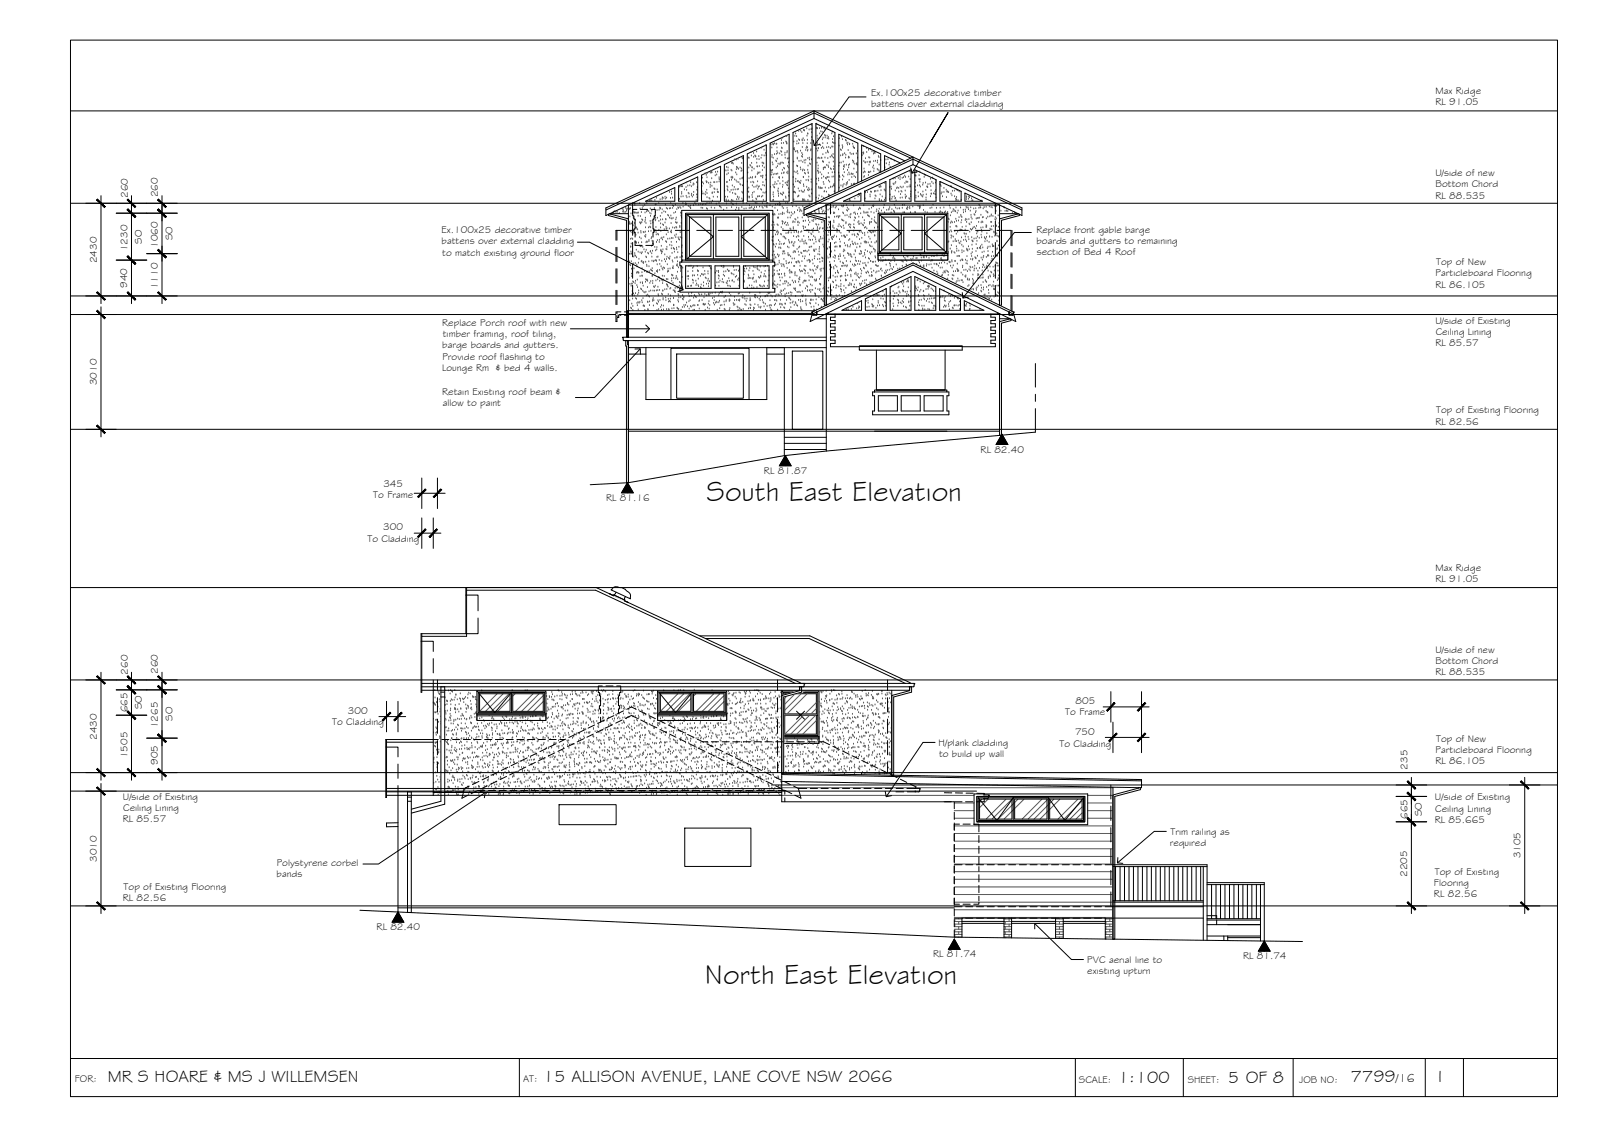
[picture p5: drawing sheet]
<svg xmlns="http://www.w3.org/2000/svg" width="420mm" height="297mm" viewBox="0 0 420 297" stroke-linecap="round" stroke-linejoin="round" font-family="sans-serif">
<defs><g id="words">
<g font-size="7.5">
<text x="185.3" y="131.4">South East Elevation</text>
<text x="184.9" y="258">North East Elevation</text>
</g>
<g font-size="4.5">
<text x="28.3" y="283.6">MR S HOARE &amp; MS J WILLEMSEN</text>
<text x="142.5" y="283.6">15 ALLISON AVENUE, LANE COVE NSW 2066</text>
<text x="293.2" y="283.9">1:100</text>
<text x="322.1" y="283.8">5 OF 8</text>
<text x="354.3" y="283.7">7799</text>
<text x="377.2" y="283.7">I</text>
</g>
<text font-size="3.2" x="366.1" y="283.7">/16</text>
<g font-size="2.6">
<text x="228.5" y="25.1">Ex.100x25 decorative timber</text>
<text x="228.5" y="28">battens over external cladding</text>
<text x="376.5" y="27.7">RL 91.05</text>
<text x="376.5" y="24.7">Max Ridge</text>
<text x="376.5" y="46.2">U/side of new</text>
<text x="33.5" y="51.9" transform="rotate(-90 33.5 51.9)">260</text>
<text x="41.4" y="51.7" transform="rotate(-90 41.4 51.7)">260</text>
<text x="376.5" y="52">RL 88.535</text>
<text x="376.5" y="49.1">Bottom Chord</text>
<text x="33.4" y="65.9" transform="rotate(-90 33.4 65.9)">1230</text>
<text x="37.2" y="63.9" transform="rotate(-90 37.2 63.9)">SO</text>
<text x="41.4" y="65" transform="rotate(-90 41.4 65)">1060</text>
<text x="45.2" y="63" transform="rotate(-90 45.2 63)">SO</text>
<text x="115.8" y="61.1">Ex.100x25 decorative timber</text>
<text x="115.8" y="64">battens over external cladding</text>
<text x="271.8" y="61.1">Replace front gable barge</text>
<text x="271.9" y="64">boards and gutters to remaining</text>
<text x="25.4" y="69" transform="rotate(-90 25.4 69)">2430</text>
<text x="116" y="67">to match existing ground floor</text>
<text x="271.9" y="66.9">section of Bed 4 Roof</text>
<text x="376.7" y="69.5">Top of New</text>
<text x="33.4" y="75.5" transform="rotate(-90 33.4 75.5)">940</text>
<text x="41.4" y="75.9" transform="rotate(-90 41.4 75.9)">1110</text>
<text x="376.5" y="75.4">RL 86.105</text>
<text x="376.5" y="72.5">Particleboard Flooring</text>
<text x="116" y="85.5">Replace Porch roof with new</text>
<text x="116.1" y="88.4">timber framing, roof tiling,</text>
<text x="376.5" y="84.8">U/side of Existing</text>
<text x="376.5" y="87.7">Ceiling Lining</text>
<text x="116" y="91.3">barge boards and gutters.</text>
<text x="116" y="94.3">Provide roof flashing to</text>
<text x="376.5" y="90.7">RL 85.57</text>
<text x="25.4" y="101" transform="rotate(-90 25.4 101)">3010</text>
<text x="116" y="97.2">Lounge Rm &amp; bed 4 walls.</text>
<text x="116" y="103.4">Retain Existing roof beam &amp;</text>
<text x="116.1" y="106.4">allow to paint</text>
<text x="376.5" y="111.3">RL 82.56</text>
<text x="376.7" y="108.4">Top of Existing Flooring</text>
<text x="257.2" y="118.7">RL 82.40</text>
<text x="200.4" y="124.2">RL 81.87</text>
<text x="97.9" y="130.6">To Frame</text>
<text x="100.5" y="127.7">345</text>
<text x="159" y="131.4">RL 81.16</text>
<text x="96.4" y="142">To Cladding</text>
<text x="100.5" y="139.1">300</text>
<text x="376.5" y="149.7">Max Ridge</text>
<text x="376.5" y="152.6">RL 91.05</text>
<text x="376.5" y="171.1">U/side of new</text>
<text x="33.5" y="176.9" transform="rotate(-90 33.5 176.9)">260</text>
<text x="41.4" y="176.6" transform="rotate(-90 41.4 176.6)">260</text>
<text x="376.5" y="177">RL 88.535</text>
<text x="376.5" y="174.1">Bottom Chord</text>
<text x="282.1" y="184.6">805</text>
<text x="33.4" y="186.7" transform="rotate(-90 33.4 186.7)">665</text>
<text x="37.2" y="186" transform="rotate(-90 37.2 186)">SO</text>
<text x="41.4" y="190.9" transform="rotate(-90 41.4 190.9)">1265</text>
<text x="45.2" y="189" transform="rotate(-90 45.2 189)">SO</text>
<text x="87.1" y="190.1">To Cladding</text>
<text x="91.2" y="187.1">300</text>
<text x="279.4" y="187.6">To Frame</text>
<text x="25.4" y="193.9" transform="rotate(-90 25.4 193.9)">2430</text>
<text x="246.1" y="195.6">H/plank cladding</text>
<text x="277.9" y="195.7">To Cladding</text>
<text x="281.9" y="192.8">750</text>
<text x="376.5" y="197.4">Particleboard Flooring</text>
<text x="376.7" y="194.5">Top of New</text>
<text x="33.4" y="198.8" transform="rotate(-90 33.4 198.8)">1505</text>
<text x="41.4" y="200.6" transform="rotate(-90 41.4 200.6)">905</text>
<text x="246.3" y="198.5">to build up wall</text>
<text x="369.1" y="201.8" transform="rotate(-90 369.1 201.8)">235</text>
<text x="376.5" y="200.4">RL 86.105</text>
<text x="32.2" y="209.8">U/side of Existing</text>
<text x="376.3" y="209.8">U/side of Existing</text>
<text x="32.2" y="215.6">RL 85.57</text>
<text x="32.3" y="212.7">Ceiling Lining</text>
<text x="369.1" y="214.7" transform="rotate(-90 369.1 214.7)">665</text>
<text x="372.9" y="214" transform="rotate(-90 372.9 214)">SO</text>
<text x="376.3" y="215.7">RL 85.665</text>
<text x="376.4" y="212.8">Ceiling Lining</text>
<text x="306.8" y="221.8">required</text>
<text x="307" y="218.9">Trim railing as</text>
<text x="25.4" y="225.9" transform="rotate(-90 25.4 225.9)">3010</text>
<text x="72.6" y="227">Polystyrene corbel</text>
<text x="398.8" y="225.1" transform="rotate(-90 398.8 225.1)">3105</text>
<text x="32.4" y="233.3">Top of Existing Flooring</text>
<text x="72.5" y="230">bands</text>
<text x="369.1" y="229.9" transform="rotate(-90 369.1 229.9)">2205</text>
<text x="376.1" y="232.3">Flooring</text>
<text x="376.3" y="229.4">Top of Existing</text>
<text x="32.2" y="236.3">RL 82.56</text>
<text x="376.1" y="235.2">RL 82.56</text>
<text x="98.8" y="243.9">RL 82.40</text>
<text x="244.7" y="251">RL 81.74</text>
<text x="326" y="251.5">RL 81.74</text>
<text x="285.1" y="252.5">PVC aerial line to</text>
<text x="285.2" y="255.4">existing upturn</text>
<text x="19.6" y="283.7">FOR:</text>
<text x="137.2" y="283.6">AT:</text>
<text x="282.9" y="283.9">SCALE:</text>
<text x="311.5" y="283.9">SHEET:</text>
<text x="340.7" y="283.9">JOB NO:</text>
</g>
</g></defs>
<!-- layer: HATCH -->
<g fill="none" stroke="#545454" stroke-width=".26">
<path d="M197 40h.1M198.4 39.8h.1M199.8 38.8h.1M200.4 39.4h.1M200.8 38.2h.1M202.2 38h.1M202.4 38.8h.1M202.7 37.8h.1M202.7 37.9h.1M202.9 38h.1M203.1 37.7h.1M203.6 37.8h.1"/>
<path d="M203.7 37.8h.1M203.8 39.7h.1M203.8 38.8h.1M204.8 39.7h.1M204.9 36.8h.1M204.9 37.6h.1M205 39.9h.1M205 38.8h.1M205.1 36.3h.1M205.1 38.9h.1M205.5 37.6h.1M206.1 37.2h.1"/>
<path d="M206.3 37.5h.1M206.3 37.4h.1M206.3 35.8h.1M206.3 37.7h.1M206.4 37.8h.1M206.4 39.7h.1M208.2 39.1h.1M208.2 37.2h.1M208.3 38.9h.1M208.4 39.3h.1M208.5 35.7h.1M208.6 39.8h.1"/>
<path d="M208.7 35.1h.1M208.9 35.8h.1M209 37.8h.1M209 37.1h.1M209 39.7h.1M209.1 39.7h.1M209.5 34.4h.1M209.5 37.7h.1M209.5 36.7h.1M209.7 36.8h.1M210 39.6h.1M210 34.3h.1"/>
<path d="M210.3 34.7h.1M210.4 36.7h.1M210.4 36.9h.1M210.4 38.7h.1M210.6 37.6h.1M210.6 36.4h.1M210.8 34.2h.1M210.9 36.9h.1M211 34.3h.1M211.3 39.4h.1M211.4 38.9h.1M211.6 38.6h.1"/>
<path d="M211.6 33.8h.1M211.7 35.7h.1M211.7 37.7h.1M211.8 36.8h.1M211.8 38.7h.1M211.8 39.6h.1M211.8 35.1h.1M211.9 39.4h.1M211.9 35.2h.1M212.2 34.1h.1M212.6 37.6h.1M212.6 39.5h.1"/>
<path d="M212.7 39.3h.1M212.7 34h.1M212.8 32.8h.1M212.9 34.8h.1M212.9 36.1h.1M212.9 36.7h.1M213 33.8h.1M214.1 39.1h.1M214.2 32.6h.1M214.2 33.6h.1M214.3 33.7h.1M214.3 35.7h.1"/>
<path d="M214.4 37.6h.1M214.4 33.8h.1M214.4 39.6h.1M214.5 36.4h.1M214.6 39h.1M214.6 38.9h.1M214.9 33.7h.1M215 35.1h.1M215 38h.1M215.2 38.2h.1M215.3 34.6h.1M215.4 38.9h.1"/>
<path d="M215.5 33.6h.1M215.6 34.7h.1M215.7 36.6h.1M215.8 38.6h.1M215.8 37.6h.1M215.9 36.2h.1M216 39h.1M216.1 33.8h.1M216.3 33.5h.1M216.3 35.5h.1M216.4 36.1h.1M216.5 35.7h.1"/>
<path d="M216.8 38.7h.1M216.9 35.7h.1M217 36.4h.1M217 37.6h.1M217.1 39.6h.1M217.1 39.9h.1M217.2 36h.1M217.3 38.6h.1M217.3 36.5h.1M217.8 38.9h.1M218.2 35.1h.1M218.2 38.5h.1"/>
<path d="M218.3 34.6h.1M218.4 36.6h.1M218.4 37.4h.1M218.4 38.6h.1M218.6 37.6h.1M218.6 35.8h.1M219 37.6h.1M220.1 38.3h.1M220.1 36.4h.1M220.4 39.3h.1M220.6 39.5h.1M220.7 35.9h.1"/>
<path d="M220.9 38.2h.1M220.9 36.6h.1M220.9 38.9h.1M221 38.6h.1M221.7 36.8h.1M221.9 37h.1M222.1 37.6h.1M222.3 38h.1M222.4 37.5h.1M222.4 39.5h.1M222.8 37.9h.1M222.8 37.8h.1"/>
<path d="M223.6 37.8h.1M223.8 38.5h.1M223.8 38.7h.1M224 38.9h.1M224.1 38.9h.1M224.9 39.7h.1M226.4 38.4h.1M227.3 38.9h.1M227.3 40h.1M227.8 39.4h.1M228.3 39.1h.1M228.7 39.8h.1"/>
<path d="M229.2 39.7h.1M160.8 55.8h.1M161 55.6h.1M161.3 55.4h.1M161.6 55.7h.1M161.9 55.6h.1M162.4 56h.1M163.2 54.8h.1M163.4 55.6h.1M163.4 55h.1M163.5 55.4h.1M163.7 55.7h.1"/>
<path d="M164.1 54.6h.1M164.1 55.7h.1M164.3 55.3h.1M164.4 55h.1M164.5 54.8h.1M164.9 58.5h.1M165 58.2h.1M165.1 58.8h.1M165.1 54.9h.1M165.1 58.4h.1M165.2 56.9h.1M165.3 58.8h.1"/>
<path d="M165.3 54.8h.1M165.3 54.7h.1M165.5 56.1h.1M165.6 58.7h.1M165.9 53.4h.1M166 59.2h.1M166.1 57.2h.1M166.3 55.7h.1M166.4 58.6h.1M166.4 53.3h.1M166.4 53.4h.1M166.5 55.9h.1"/>
<path d="M166.5 53.8h.1M166.6 55.8h.1M166.6 57.8h.1M166.7 59.7h.1M166.9 55.9h.1M166.9 59.7h.1M167.3 55.9h.1M167.4 56.7h.1M167.4 55.8h.1M167.8 53.4h.1M167.8 58.4h.1M167.9 54.8h.1"/>
<path d="M167.9 56.8h.1M168 58.7h.1M168.1 58.5h.1M168.2 55.7h.1M168.3 58.3h.1M168.3 57.6h.1M168.5 54.7h.1M168.5 57.8h.1M168.7 54.2h.1M169.1 53.9h.1M169.1 58.2h.1M169.2 55.8h.1"/>
<path d="M169.2 57.8h.1M169.3 57.2h.1M169.3 59.7h.1M169.4 58.6h.1M169.6 55.6h.1M169.6 53.4h.1M169.7 55.1h.1M169.8 55.3h.1M170.1 59.7h.1M170.1 55.5h.1M170.3 52.4h.1M170.4 52.7h.1"/>
<path d="M170.4 55.9h.1M170.4 59.5h.1M170.5 58.1h.1M170.5 52.6h.1M170.5 54.8h.1M170.6 56.7h.1M170.6 59.7h.1M170.7 58.7h.1M170.7 56.1h.1M170.9 52.7h.1M170.9 55.4h.1M171.1 58h.1"/>
<path d="M171.2 58.5h.1M171.6 54.7h.1M171.8 57h.1M171.8 52.5h.1M171.8 53.8h.1M171.9 57.9h.1M171.9 55.7h.1M171.9 57.2h.1M172 57.7h.1M172 59.6h.1M172 53.6h.1M172.2 52h.1"/>
<path d="M172.3 55.2h.1M172.4 57.2h.1M172.8 53.4h.1M172.8 58h.1M172.9 55.1h.1M173.1 54.6h.1M173.1 54.8h.1M173.1 52.4h.1M173.2 56.7h.1M173.2 54.7h.1M173.3 58.7h.1M173.3 57.7h.1"/>
<path d="M173.3 59.7h.1M173.4 51h.1M173.6 55.9h.1M173.7 52.3h.1M173.7 55h.1M173.7 51.9h.1M173.8 57.6h.1M173.8 58.9h.1M173.9 52h.1M174 59.1h.1M174.1 55.5h.1M174.4 58.5h.1"/>
<path d="M174.4 51.7h.1M174.5 52.2h.1M174.5 53.7h.1M174.6 55.7h.1M174.6 57.5h.1M174.6 57.7h.1M174.7 59.6h.1M174.8 54.6h.1M174.8 51.9h.1M174.9 59.9h.1M175.1 54.8h.1M175.1 56.5h.1"/>
<path d="M175.3 56.6h.1M175.6 54.8h.1M175.6 57.2h.1M175.6 50.5h.1M175.9 52h.1M175.9 54.7h.1M175.9 53.4h.1M175.9 56.6h.1M176 58.6h.1M176 57.3h.1M176.1 50.3h.1M176.1 50.9h.1"/>
<path d="M176.2 57.4h.1M176.4 51.9h.1M176.4 54.6h.1M176.4 59.7h.1M176.5 54h.1M176.5 57.3h.1M176.6 54.1h.1M176.7 55.9h.1M176.9 59.9h.1M177.1 53.7h.1M177.2 55.7h.1M177.2 58.4h.1"/>
<path d="M177.2 57.7h.1M177.3 59.6h.1M177.4 57.2h.1M177.4 58.5h.1M177.5 59.8h.1M177.5 54.9h.1M177.6 58.5h.1M177.8 54.5h.1M178 54.6h.1M178.2 49.1h.1M178.2 52.3h.1M178.3 59.7h.1"/>
<path d="M178.3 59.3h.1M178.3 54.4h.1M178.4 48.8h.1M178.5 55.9h.1M178.5 54.6h.1M178.6 56.6h.1M178.6 51.6h.1M178.6 49h.1M178.7 58.6h.1M178.7 56h.1M178.7 49h.1M178.7 57h.1"/>
<path d="M178.8 57.2h.1M178.8 50.9h.1M178.8 50.5h.1M179 49h.1M179.1 53.4h.1M179.1 51.6h.1M179.2 54.3h.1M179.5 49.8h.1M179.8 53.7h.1M179.8 53.4h.1M179.9 49.2h.1M180 51.5h.1"/>
<path d="M180 53.6h.1M180 47.9h.1M180.1 49.9h.1M180.2 51.9h.1M180.4 48.8h.1M180.5 50.7h.1M180.5 54.1h.1M180.7 50.9h.1M180.7 51.7h.1M180.9 54.4h.1M180.9 48.7h.1M181.1 54h.1"/>
<path d="M181.1 54.6h.1M181.1 54.7h.1M181.1 47.9h.1M181.3 49h.1M181.3 51.3h.1M181.4 50.9h.1M181.6 51.7h.1M181.8 48.6h.1M181.8 48.2h.1M181.9 51.2h.1M181.9 53.9h.1M181.9 50.4h.1"/>
<path d="M182 48.4h.1M182.3 53.4h.1M182.5 53.6h.1M182.6 52.6h.1M182.7 47.9h.1M182.7 51.1h.1M182.8 49.9h.1M182.8 51.8h.1M182.9 49.2h.1M183.3 53.8h.1M183.8 53.7h.1M183.9 54.6h.1"/>
<path d="M184 46.9h.1M184.1 48.9h.1M184.1 50.9h.1M184.1 50.3h.1M184.1 50.8h.1M184.2 46.7h.1M184.3 54.6h.1M184.3 47.9h.1M184.3 53.8h.1M184.5 48.2h.1M184.6 50.9h.1M184.6 53.6h.1"/>
<path d="M184.9 45.5h.1M185 51.1h.1M185.1 53.6h.1M185.1 50.4h.1M185.2 47.6h.1M185.2 46h.1M185.3 47.9h.1M185.3 54.7h.1M185.4 49.9h.1M185.4 47.8h.1M185.4 53.4h.1M185.4 51.8h.1"/>
<path d="M185.4 50.8h.1M185.4 46.6h.1M185.5 45.5h.1M185.5 54.9h.1M185.9 48.1h.1M186 52h.1M186 53.4h.1M186.2 52.2h.1M186.3 49.1h.1M186.3 48.6h.1M186.3 45.4h.1M186.4 48h.1"/>
<path d="M186.5 53.3h.1M186.5 45.1h.1M186.5 54.5h.1M186.6 44.9h.1M186.6 45.3h.1M186.7 46.9h.1M186.7 48.8h.1M186.7 45.3h.1M186.8 50.8h.1M186.8 50.6h.1M186.9 52.7h.1M187.1 51.7h.1"/>
<path d="M187.2 47.9h.1M187.3 49.5h.1M187.3 50.5h.1M187.4 54.6h.1M187.4 47.9h.1M187.5 49.7h.1M187.6 46.1h.1M187.7 45.2h.1M187.9 53.5h.1M188 45.9h.1M188 47.8h.1M188.1 49.8h.1"/>
<path d="M188.2 51.7h.1M188.2 50.4h.1M188.2 45.1h.1M188.3 50.4h.1M188.4 50.5h.1M188.6 53.3h.1M188.6 47.7h.1M188.6 46.6h.1M188.6 47h.1M188.7 54.1h.1M188.8 47.2h.1M188.9 54.3h.1"/>
<path d="M189.1 54.5h.1M189.8 55.1h.1M190.1 50.1h.1M190.1 44.7h.1M190.2 51.7h.1M190.4 44.8h.1M190.4 52.4h.1M190.5 52.7h.1M190.5 53.5h.1M190.6 43.9h.1M190.6 54.6h.1M190.6 47.9h.1"/>
<path d="M190.6 45.8h.1M190.7 47.8h.1M190.7 48.9h.1M190.8 49.7h.1M190.8 51.7h.1M190.9 49.1h.1M190.9 50h.1M190.9 44.8h.1M191 44h.1M191 45.5h.1M191 52.6h.1M191.3 47.3h.1"/>
<path d="M191.4 50.4h.1M191.8 53.3h.1M191.8 44.7h.1M191.8 46.6h.1M191.8 49.9h.1M191.8 52.5h.1M191.9 47.3h.1M191.9 54.4h.1M191.9 42.9h.1M191.9 44.8h.1M192 46.5h.1M192 46.8h.1"/>
<path d="M192.1 48.7h.1M192.1 53.5h.1M192.1 50.7h.1M192.1 42.8h.1M192.2 46.6h.1M192.2 52.7h.1M192.3 53.7h.1M192.3 49.8h.1M192.3 43h.1M192.6 49.1h.1M192.7 47.2h.1M192.7 41.9h.1"/>
<path d="M192.8 50.9h.1M192.8 49.8h.1M192.9 55.1h.1M193 45.3h.1M193 51h.1M193.1 47.4h.1M193.1 53.5h.1M193.1 41.9h.1M193.1 44.5h.1M193.2 54.5h.1M193.2 43.9h.1M193.2 52.4h.1"/>
<path d="M193.2 45.8h.1M193.3 47.8h.1M193.3 44h.1M193.4 49.8h.1M193.4 51.7h.1M193.5 44.1h.1M193.6 41.8h.1M193.6 49.7h.1M193.7 44.4h.1M193.7 52.3h.1M193.8 55h.1M193.8 54.6h.1"/>
<path d="M193.8 47.9h.1M193.8 51.8h.1M194.1 47h.1M194.1 48.4h.1M194.1 44h.1M194.3 48.5h.1M194.4 44.9h.1M194.5 44.3h.1M194.5 42.8h.1M194.5 54.4h.1M194.6 52.2h.1M194.6 44.8h.1"/>
<path d="M194.6 50.4h.1M194.6 46.9h.1M194.6 41.5h.1M194.7 46.8h.1M194.7 48.7h.1M194.8 50.7h.1M194.8 41.6h.1M194.8 52.8h.1M194.9 52.6h.1M194.9 53.3h.1M194.9 41.6h.1M194.9 46.6h.1"/>
<path d="M195.1 54.8h.1M195.7 54.8h.1M195.9 53.4h.1M196 47.7h.1M196.1 49.6h.1M196.1 45.3h.1M196.2 51.6h.1M196.2 50.3h.1M196.3 41.4h.1M196.3 50.4h.1M196.4 49.3h.1M196.4 44h.1"/>
<path d="M196.5 41.5h.1M196.5 46.9h.1M196.5 51.9h.1M196.5 54.6h.1M196.6 53.9h.1M196.6 51.7h.1M196.7 43.4h.1M196.8 46.6h.1M196.9 43.6h.1M196.9 54.6h.1M196.9 47.9h.1M197.1 40.9h.1"/>
<path d="M197.1 42.8h.1M197.2 54.4h.1M197.2 44.8h.1M197.2 43.9h.1M197.2 51.2h.1M197.3 46.8h.1M197.3 44h.1M197.3 51.8h.1M197.3 48.7h.1M197.3 46.5h.1M197.4 50.7h.1M197.4 52.6h.1"/>
<path d="M197.5 47.8h.1M197.6 54.9h.1M197.6 40.2h.1M197.7 41.2h.1M197.7 48h.1M197.7 49.1h.1M197.8 55h.1M197.8 50.4h.1M197.8 44.4h.1M197.9 54.5h.1M198 40.9h.1M198.1 53.3h.1"/>
<path d="M198.1 46.6h.1M198.2 46.4h.1M198.2 41.2h.1M198.2 41.1h.1M198.3 52.2h.1M198.3 49.1h.1M198.4 54.4h.1M198.4 52.3h.1M198.5 42.8h.1M198.5 53.4h.1M198.5 41.8h.1M198.6 48.8h.1"/>
<path d="M198.6 43.7h.1M198.6 45.7h.1M198.7 51.6h.1M198.7 47.7h.1M198.8 49.6h.1M198.8 45.3h.1M198.8 51.6h.1M198.9 49.1h.1M199 45.5h.1M199 41.1h.1M199.1 41.9h.1M199.1 49h.1"/>
<path d="M199.1 43.7h.1M199.2 51.6h.1M199.2 54.3h.1M199.3 45.3h.1M199.5 46.3h.1M199.5 49.7h.1M199.6 41.5h.1M199.7 51.7h.1M199.7 49.9h.1M199.8 40.8h.1M199.9 46.3h.1M199.9 54.3h.1"/>
<path d="M199.9 42.7h.1M199.9 53.4h.1M199.9 44.7h.1M200 43.6h.1M200 46.7h.1M200 51.4h.1M200.1 48.6h.1M200.1 46.2h.1M200.1 54.6h.1M200.1 47.9h.1M200.1 42.8h.1M200.1 50.6h.1"/>
<path d="M200.2 52.5h.1M200.3 43h.1M200.4 40.9h.1M200.4 44h.1M200.5 48.8h.1M200.6 54.1h.1M200.6 50.7h.1M200.8 40.2h.1M200.9 47.2h.1M200.9 46.1h.1M200.9 50.4h.1M200.9 40.8h.1"/>
<path d="M201 54.3h.1M201.1 53.4h.1M201.1 54h.1M201.2 54.5h.1M201.2 53.3h.1M202 53.9h.1M202.1 49.1h.1M202.2 44.7h.1M202.3 45.9h.1M202.4 44.9h.1M202.4 45.3h.1M202.5 41.3h.1"/>
<path d="M202.5 59.1h.1M202.5 40.8h.1M202.6 54.3h.1M202.6 42.7h.1M202.6 56.3h.1M202.6 44.7h.1M202.7 58.2h.1M202.7 46.6h.1M202.7 43.2h.1M202.7 52.6h.1M202.7 48.6h.1M202.8 51.1h.1"/>
<path d="M202.8 41.5h.1M202.8 59.7h.1M202.8 50.5h.1M202.8 45.8h.1M202.9 52.5h.1M202.9 58.4h.1M202.9 51.7h.1M202.9 56.4h.1M203 49.1h.1M203 59h.1M203.1 56.2h.1M203.1 40.5h.1"/>
<path d="M203.1 49.3h.1M203.2 48.4h.1M203.2 56.4h.1M203.2 54.6h.1M203.2 45.7h.1M203.3 47.9h.1M203.4 53.7h.1M203.5 42.2h.1M203.6 44h.1M203.6 45.7h.1M203.7 40.4h.1M203.7 42.4h.1"/>
<path d="M203.7 48.3h.1M203.8 58.9h.1M203.8 41.7h.1M203.9 53.7h.1M203.9 43.7h.1M203.9 55.2h.1M204 45.6h.1M204 40.2h.1M204 57.2h.1M204 50.1h.1M204.1 59.2h.1M204.1 47.6h.1"/>
<path d="M204.1 57.1h.1M204.1 43h.1M204.1 50.4h.1M204.1 57.2h.1M204.1 49.5h.1M204.2 50.9h.1M204.2 51.5h.1M204.3 46.6h.1M204.3 56.3h.1M204.4 53.7h.1M204.4 53.3h.1M204.4 46.6h.1"/>
<path d="M204.4 46.8h.1M204.5 40.3h.1M204.5 53.9h.1M204.6 48.2h.1M204.6 43.2h.1M204.6 43h.1M204.7 50.8h.1M204.7 53.6h.1M204.8 42.8h.1M204.8 56.2h.1M204.9 59.7h.1M205 45.5h.1"/>
<path d="M205 51h.1M205.1 40.8h.1M205.1 58.1h.1M205.1 42.7h.1M205.2 54.3h.1M205.2 44.7h.1M205.2 56.3h.1M205.2 58.8h.1M205.2 51.2h.1M205.2 55.9h.1M205.2 49.1h.1M205.3 46.6h.1"/>
<path d="M205.3 58.2h.1M205.3 58.3h.1M205.3 48.6h.1M205.3 47.6h.1M205.4 50.6h.1M205.4 54.7h.1M205.4 42.9h.1M205.5 52.5h.1M205.5 50.7h.1M205.5 45.5h.1M205.6 44.1h.1M205.6 45.3h.1"/>
<path d="M205.6 56.1h.1M205.7 58.7h.1M205.7 44.3h.1M205.9 40.2h.1M205.9 40.7h.1M205.9 41.5h.1M206 48h.1M206 58.4h.1M206.1 51.7h.1M206.1 53.4h.1M206.1 52h.1M206.2 59.1h.1"/>
<path d="M206.3 48.5h.1M206.4 45.4h.1M206.4 40.1h.1M206.4 54.6h.1M206.4 47.9h.1M206.4 55.6h.1M206.5 48h.1M206.5 41.7h.1M206.5 48.7h.1M206.6 55.2h.1M206.6 58.6h.1M206.6 43.6h.1"/>
<path d="M206.6 53.3h.1M206.6 57.2h.1M206.6 55.8h.1M206.6 45.6h.1M206.6 45.1h.1M206.7 59.1h.1M206.7 47.5h.1M206.8 49.5h.1M206.8 44h.1M206.8 42.7h.1M206.8 51.4h.1M206.9 41.6h.1"/>
<path d="M206.9 50.5h.1M207 55.9h.1M207.2 57.1h.1M207.5 56.6h.1M207.5 55.8h.1M207.6 53.3h.1M207.9 54.2h.1M207.9 56.2h.1M207.9 58.4h.1M207.9 53.3h.1M208 58.1h.1M208 46.5h.1"/>
<path d="M208.1 59.7h.1M208.1 48.5h.1M208.1 50.5h.1M208.2 42.5h.1M208.2 52.4h.1M208.2 50.4h.1M208.3 45.1h.1M208.4 55.7h.1M208.4 55.9h.1M208.4 49.1h.1M208.4 50.4h.1M208.5 58.3h.1"/>
<path d="M208.5 57.5h.1M208.6 50.6h.1M208.7 47.7h.1M208.7 57.7h.1M208.7 47h.1M208.8 45.3h.1M208.8 54.1h.1M209 43.5h.1M209.1 41.7h.1M209.1 45h.1M209.1 41.5h.1M209.2 43.7h.1"/>
<path d="M209.2 55.2h.1M209.2 43.6h.1M209.2 58.4h.1M209.2 47.6h.1M209.2 51.6h.1M209.2 57.2h.1M209.2 45.6h.1M209.3 40.1h.1M209.3 59.1h.1M209.3 58.2h.1M209.3 47.6h.1M209.4 49.5h.1"/>
<path d="M209.4 51.5h.1M209.5 51.4h.1M209.6 42.3h.1M209.6 54.6h.1M209.6 58.5h.1M209.6 47.9h.1M209.6 50.2h.1M209.7 47.9h.1M209.7 55.5h.1M209.8 55h.1M209.9 44h.1M209.9 48.1h.1"/>
<path d="M210 55.2h.1M210 44.5h.1M210 47.5h.1M210.1 42.2h.1M210.1 50.1h.1M210.3 55.4h.1M210.3 41.1h.1M210.3 40.2h.1M210.4 57.1h.1M210.4 50.4h.1M210.4 41.2h.1M210.5 40.6h.1"/>
<path d="M210.5 44.8h.1M210.5 52.3h.1M210.6 54.2h.1M210.6 42.6h.1M210.6 52.7h.1M210.6 56.1h.1M210.6 59.4h.1M210.6 44.5h.1M210.7 58.1h.1M210.7 46.5h.1M210.7 58h.1M210.7 52.5h.1"/>
<path d="M210.7 48.5h.1M210.7 46.6h.1M210.8 59.6h.1M210.8 50.4h.1M210.8 48.9h.1M210.9 52.4h.1M210.9 42.1h.1M211 50h.1M211 44.7h.1M211 45.4h.1M211.1 52.6h.1M211.1 42.7h.1"/>
<path d="M211.2 58h.1M211.2 59.7h.1M211.2 45.6h.1M211.3 42h.1M211.4 47.3h.1M211.6 49.1h.1M211.8 49.8h.1M211.8 44.6h.1M211.9 41.6h.1M211.9 57h.1M211.9 52.5h.1M211.9 43.5h.1"/>
<path d="M211.9 47.3h.1M211.9 45.3h.1M212 57.1h.1M212 45.5h.1M212 50h.1M212.1 59h.1M212.1 57.9h.1M212.1 47.4h.1M212.1 57.1h.1M212.1 49.4h.1M212.1 46.4h.1M212.2 51.4h.1"/>
<path d="M212.2 53.5h.1M212.3 41.5h.1M212.3 41.9h.1M212.4 49.8h.1M212.4 43h.1M212.4 58.4h.1M212.4 51.6h.1M212.5 43.1h.1M212.8 47.8h.1M212.8 47.2h.1M212.8 41.9h.1M212.9 55.9h.1"/>
<path d="M212.9 49.8h.1M212.9 50.8h.1M213 57.9h.1M213.3 58.1h.1M213.4 57.7h.1M213.6 57.1h.1M213.6 55.6h.1M213.7 55.4h.1M214 57.6h.1M214 56h.1M214 58.9h.1M214.1 51.9h.1"/>
<path d="M214.2 47h.1M214.2 59h.1M214.2 48.3h.1M214.3 42.7h.1M214.4 59.7h.1M214.4 44.9h.1M214.5 41.5h.1M214.6 43.5h.1M214.6 44.3h.1M214.6 45h.1M214.6 45.5h.1M214.7 52.1h.1"/>
<path d="M214.7 46.9h.1M214.7 47.4h.1M214.7 54.8h.1M214.7 59h.1M214.7 49.1h.1M214.7 41.5h.1M214.7 55.2h.1M214.8 49.4h.1M214.8 57.5h.1M214.8 55.6h.1M214.8 51.3h.1M214.8 56h.1"/>
<path d="M215 41.6h.1M215.1 59.8h.1M215.1 49.5h.1M215.1 45.3h.1M215.2 49.3h.1M215.4 49.4h.1M215.4 41.5h.1M215.5 46.8h.1M215.5 45.8h.1M215.5 54.9h.1M215.5 58.4h.1M215.5 41.5h.1"/>
<path d="M215.5 51.6h.1M215.6 49.4h.1M215.7 55.7h.1M215.7 42.4h.1M215.8 40.5h.1M215.9 42.5h.1M215.9 55.3h.1M215.9 47.8h.1M215.9 44.5h.1M215.9 44.1h.1M216 58h.1M216 46.4h.1"/>
<path d="M216 52h.1M216.1 60h.1M216.1 48.4h.1M216.1 50.3h.1M216.2 44h.1M216.3 50.2h.1M216.3 55.9h.1M216.4 41.4h.1M216.4 55.5h.1M216.5 49.3h.1M216.5 44h.1M216.5 46.8h.1"/>
<path d="M216.5 53.9h.1M216.6 54.2h.1M216.6 40.2h.1M216.6 54.5h.1M216.7 54.9h.1M216.7 46.9h.1M216.7 57.1h.1M216.8 50.4h.1M216.8 54.1h.1M216.8 43.4h.1M216.9 46.6h.1M217.1 46.5h.1"/>
<path d="M217.1 59.8h.1M217.1 41.6h.1M217.2 55.1h.1M217.2 43.5h.1M217.2 57.1h.1M217.2 45.5h.1M217.2 40.1h.1M217.3 51.2h.1M217.3 59h.1M217.3 47.4h.1M217.3 43.9h.1M217.4 49.4h.1"/>
<path d="M217.4 58.3h.1M217.4 46.5h.1M217.4 51.3h.1M217.5 42.7h.1M217.5 51.3h.1M217.5 57.1h.1M217.6 59.7h.1M217.6 58.4h.1M217.6 47.7h.1M217.7 54.9h.1M217.7 41.2h.1M217.8 49.1h.1"/>
<path d="M217.8 44.3h.1M217.9 55.8h.1M217.9 49.1h.1M218 54.4h.1M218 44.5h.1M218.1 40.9h.1M218.2 46.4h.1M218.3 41.2h.1M218.3 45.3h.1M218.4 49h.1M218.4 59.6h.1M218.5 59.3h.1"/>
<path d="M218.5 54.4h.1M218.5 40.5h.1M218.6 54.1h.1M218.6 42.5h.1M218.6 41.5h.1M218.6 48.7h.1M218.6 56h.1M218.6 44.4h.1M218.7 58h.1M218.7 46.4h.1M218.7 43.7h.1M218.7 58.4h.1"/>
<path d="M218.7 55.8h.1M218.7 59.9h.1M218.7 48.3h.1M218.8 48.8h.1M218.8 50.3h.1M218.9 57h.1M218.9 56h.1M218.9 45.3h.1M219.1 54.6h.1M219.3 54.3h.1M219.4 56.9h.1M219.8 56.8h.1"/>
<path d="M219.8 59.5h.1M219.9 57.1h.1M219.9 55h.1M220 57h.1M220 45.4h.1M220 43.6h.1M220.1 58.9h.1M220.1 47.3h.1M220.1 46.4h.1M220.1 49.3h.1M220.2 46.2h.1M220.2 42.8h.1"/>
<path d="M220.2 56.8h.1M220.2 46.5h.1M220.4 59.4h.1M220.5 40.9h.1M220.6 48.7h.1M220.6 42.7h.1M220.7 54.1h.1M220.7 59.7h.1M220.8 57.7h.1M221 57.9h.1M221 46.1h.1M221 47.2h.1"/>
<path d="M221 40.8h.1M221.1 55.8h.1M221.1 49.1h.1M221.1 54.3h.1M221.1 40.5h.1M221.1 48.7h.1M221.2 54.1h.1M221.2 42.5h.1M221.2 59.3h.1M221.2 56h.1M221.2 54h.1M221.2 44.4h.1"/>
<path d="M221.2 43.7h.1M221.3 58h.1M221.3 46.4h.1M221.3 59.9h.1M221.3 48.4h.1M221.4 43.9h.1M221.4 43.4h.1M221.4 45.3h.1M221.5 40.3h.1M221.6 56.6h.1M221.8 41.4h.1M221.8 40.7h.1"/>
<path d="M221.9 58.7h.1M221.9 58.4h.1M221.9 48.6h.1M222 43.3h.1M222 48.1h.1M222 53.9h.1M222.1 55.2h.1M222.2 56.5h.1M222.2 48.3h.1M222.2 54.6h.1M222.3 47.8h.1M222.3 55.4h.1"/>
<path d="M222.3 44.7h.1M222.4 45.9h.1M222.5 41.4h.1M222.5 41.2h.1M222.6 59.1h.1M222.6 43.4h.1M222.6 44h.1M222.6 55h.1M222.6 45.4h.1M222.7 56.9h.1M222.7 47.3h.1M222.7 58.9h.1"/>
<path d="M222.7 41.4h.1M222.8 52.5h.1M222.8 43.2h.1M222.9 59.6h.1M222.9 45.8h.1M223 40.2h.1M223 52.7h.1M223 56.4h.1M223.1 57.1h.1M223.1 59.8h.1M223.1 59h.1M223.2 56.2h.1"/>
<path d="M223.2 40.5h.1M223.3 48.4h.1M223.3 45.6h.1M223.4 46.5h.1M223.5 45.8h.1M223.6 42.2h.1M223.7 45.7h.1M223.8 40.4h.1M223.8 42.7h.1M223.8 48.3h.1M223.9 59.7h.1M223.9 54h.1"/>
<path d="M223.9 42.4h.1M223.9 58.9h.1M224 55.9h.1M224 44.3h.1M224 46.3h.1M224 57.9h.1M224.1 48.3h.1M224.1 59.8h.1M224.2 43h.1M224.2 57.1h.1M224.2 55.8h.1M224.2 52.2h.1"/>
<path d="M224.4 57.3h.1M224.4 56.2h.1M224.4 46.6h.1M224.6 40.3h.1M224.6 45.3h.1M224.6 43.1h.1M224.7 42.9h.1M224.8 43.3h.1M224.9 56.2h.1M224.9 41.4h.1M225 58.4h.1M225.1 51.6h.1"/>
<path d="M225.1 51h.1M225.2 55h.1M225.2 56.9h.1M225.2 58.1h.1M225.3 58.9h.1M225.3 58.7h.1M225.4 54.6h.1M225.4 51.2h.1M225.5 54.6h.1M225.7 54.8h.1M225.7 56h.1M225.8 58.7h.1"/>
<path d="M226.1 40.2h.1M226.1 40.8h.1M226.2 57.1h.1M226.3 59h.1M226.4 59.2h.1M226.4 45.4h.1M226.5 40.4h.1M226.5 40.1h.1M226.6 53.9h.1M226.6 55.6h.1M226.6 42.3h.1M226.6 46.5h.1"/>
<path d="M226.6 55.9h.1M226.6 44.3h.1M226.7 58.6h.1M226.7 57.8h.1M226.7 46.3h.1M226.7 45h.1M226.7 59.8h.1M226.8 50.2h.1M226.9 52.1h.1M226.9 45.2h.1M226.9 42.7h.1M227 50.5h.1"/>
<path d="M227 41.6h.1M227 59.6h.1M227.1 55.9h.1M227.4 55.8h.1M227.4 42.6h.1M227.5 50.5h.1M227.6 56.5h.1M227.6 55.8h.1M227.8 56.7h.1M227.8 45.3h.1M227.8 46h.1M227.8 45.2h.1"/>
<path d="M227.9 41.4h.1M227.9 54.9h.1M227.9 43.3h.1M228 56.8h.1M228 45.3h.1M228 42.5h.1M228 58.4h.1M228.1 58.8h.1M228.1 41.4h.1M228.2 51.1h.1M228.2 42.7h.1M228.2 58.3h.1"/>
<path d="M228.2 51.6h.1M228.2 42.5h.1M228.3 50.3h.1M228.4 45.1h.1M228.5 55.7h.1M228.5 50.4h.1M228.6 58.3h.1M228.6 54.6h.1M228.6 57.5h.1M228.9 54h.1M228.9 44h.1M229.1 54.2h.1"/>
<path d="M229.1 43.5h.1M229.1 40.4h.1M229.2 53.9h.1M229.2 42.4h.1M229.2 45h.1M229.2 55.9h.1M229.2 44.3h.1M229.3 57.9h.1M229.3 40.2h.1M229.3 40h.1M229.3 59.8h.1M229.4 58.2h.1"/>
<path d="M229.4 57.1h.1M229.4 50.2h.1M229.4 50.3h.1M229.5 52.1h.1M229.5 40.2h.1M229.5 51.3h.1M229.6 42.3h.1M229.6 58.4h.1M229.7 50.2h.1M229.7 51.5h.1M229.8 58.6h.1M229.8 55.5h.1"/>
<path d="M229.9 55h.1M230.1 44.4h.1M230.1 42.7h.1M230.2 42.2h.1M230.2 59.6h.1M230.2 50.1h.1M230.3 44.6h.1M230.4 55.4h.1M230.4 41h.1M230.5 41.3h.1M230.5 55.8h.1M230.6 44.8h.1"/>
<path d="M230.6 49.1h.1M230.6 43.3h.1M230.6 54.8h.1M230.6 52.3h.1M230.6 45.2h.1M230.6 52.7h.1M230.8 49.1h.1M230.8 51.1h.1M230.9 48.8h.1M231 42.1h.1M231 49h.1M231.1 50h.1"/>
<path d="M231.2 52.6h.1M231.2 55.3h.1M231.4 51.6h.1M231.7 54.5h.1M231.9 53.8h.1M231.9 49.8h.1M232 55.8h.1M232 52.5h.1M232.1 48.1h.1M232.1 44h.1M232.1 50.1h.1M232.2 52h.1"/>
<path d="M232.4 41.9h.1M232.5 42.9h.1M232.6 55.2h.1M232.9 41.9h.1M233.1 55.1h.1M233.2 54.9h.1M233.2 43.3h.1M233.3 42.7h.1M233.3 54.4h.1M233.4 49.2h.1M233.4 52.3h.1M233.4 51.1h.1"/>
<path d="M233.5 43.9h.1M233.7 55.8h.1M233.7 41.8h.1M233.7 49.1h.1M233.8 49.6h.1M233.9 52.3h.1M233.9 55h.1M234 51.7h.1M234.2 46.9h.1M234.3 48.3h.1M234.3 55.4h.1M234.4 48.4h.1"/>
<path d="M234.5 55.5h.1M234.5 51.6h.1M234.6 53.8h.1M234.6 42.2h.1M234.6 55.8h.1M234.7 52.1h.1M234.7 48.1h.1M234.8 46.9h.1M234.8 50.1h.1M234.9 52h.1M234.9 54.5h.1M234.9 47.8h.1"/>
<path d="M235 52.7h.1M235.2 49.5h.1M235.3 54.8h.1M235.3 49.2h.1M235.6 46.8h.1M235.7 49.4h.1M235.7 50.3h.1M235.8 54.7h.1M235.9 54.8h.1M236.1 47.1h.1M236.1 46.5h.1M236.1 52h.1"/>
<path d="M236.1 49.1h.1M236.2 51h.1M236.3 50.2h.1M236.5 49.3h.1M236.5 50.3h.1M236.6 51.9h.1M236.6 46.8h.1M236.7 54.6h.1M236.7 53.9h.1M236.9 55.8h.1M236.9 49.1h.1M237 46.6h.1"/>
<path d="M237.2 53.8h.1M237.2 55.8h.1M237.3 46.2h.1M237.3 48.1h.1M237.4 50.1h.1M237.4 51.2h.1M237.5 51.8h.1M237.5 52h.1M237.5 46.5h.1M237.6 47.7h.1M237.7 51.6h.1M237.8 54.8h.1"/>
<path d="M237.8 47.9h.1M237.9 49.1h.1M237.9 54.9h.1M238 54.4h.1M238.1 54.5h.1M238.1 47.8h.1M238.3 46.4h.1M238.4 52.1h.1M238.4 49h.1M238.6 54.4h.1M238.6 54.7h.1M238.6 52.3h.1"/>
<path d="M238.6 45.1h.1M238.7 47.1h.1M238.7 48.7h.1M238.8 49h.1M238.8 55.8h.1M238.9 51h.1M238.9 51.6h.1M238.9 50.3h.1M239.4 54.2h.1M240 55.7h.1M240 46.1h.1M240 46.2h.1"/>
<path d="M240 55.8h.1M240 49.1h.1M240.1 48h.1M240.1 50h.1M240.2 51.9h.1M240.2 51.4h.1M240.2 46.2h.1M240.4 45.2h.1M240.7 48.7h.1M240.8 54.1h.1M240.8 50.6h.1M240.9 51.6h.1"/>
<path d="M241 47.1h.1M241.1 46.1h.1M241.1 54.2h.1M241.2 48.7h.1M241.2 54.7h.1M241.2 54.5h.1M241.2 47.3h.1M241.2 45.1h.1M241.2 47.8h.1M241.3 54h.1M241.3 47.1h.1M241.3 54.4h.1"/>
<path d="M241.4 49h.1M241.4 51h.1M241.6 51.2h.1M241.8 51.5h.1M242 51.7h.1M242 48.5h.1M242 50.3h.1M242.1 51.2h.1M242.1 48.1h.1M242.1 53.9h.1M242.2 55.2h.1M242.4 46.5h.1"/>
<path d="M242.5 45.9h.1M242.6 55.6h.1M242.7 46h.1M242.7 48h.1M242.8 49.9h.1M242.9 51.9h.1M242.9 52.5h.1M242.9 51.1h.1M243.1 49h.1M243.2 55.8h.1M243.2 49h.1M243.3 49.2h.1"/>
<path d="M243.4 48.4h.1M243.9 48.3h.1M243.9 54.6h.1M244 51.6h.1M244.1 47h.1M244.1 48.9h.1M244.2 50.9h.1M244.2 50h.1M244.3 50.9h.1M244.4 54.5h.1M244.4 47.8h.1M244.6 46.7h.1"/>
<path d="M244.7 53.8h.1M244.7 48.2h.1M244.8 50.8h.1M245.2 50.9h.1M245.2 55.7h.1M245.2 50.3h.1M245.3 48h.1M245.4 51.1h.1M245.4 49.9h.1M245.5 51.9h.1M245.5 47.5h.1M245.6 54.6h.1"/>
<path d="M246.4 55.8h.1M246.5 48.4h.1M246.6 54.6h.1M246.6 55.5h.1M246.6 48h.1M246.7 48.6h.1M246.8 55.7h.1M246.8 48.9h.1M246.9 50.9h.1M247 50.5h.1M247.2 55.9h.1M247.2 51.6h.1"/>
<path d="M247.6 54.5h.1M247.6 50.5h.1M247.6 49.4h.1M247.7 55.8h.1M248 55.6h.1M248.2 49.9h.1M248.2 51.8h.1M248.4 50.3h.1M248.5 55.7h.1M248.6 50.3h.1M248.7 58.3h.1M248.7 57.4h.1"/>
<path d="M248.8 50.5h.1M248.9 57.6h.1M249 54h.1M249.2 59.6h.1M249.2 54.6h.1M249.3 56.6h.1M249.3 58.5h.1M249.4 48.9h.1M249.4 50.9h.1M249.5 58.2h.1M249.5 55.8h.1M249.5 49h.1"/>
<path d="M249.7 51.3h.1M249.8 58.4h.1M249.8 50.2h.1M249.9 55.5h.1M250 54.9h.1M250.2 55.1h.1M250.3 50.1h.1M250.3 58.3h.1M250.4 51.6h.1M250.5 55.4h.1M250.6 55.5h.1M250.7 52.2h.1"/>
<path d="M250.7 57.5h.1M250.7 54.5h.1M250.7 52.7h.1M250.7 59.4h.1M250.8 59.3h.1M250.8 49.8h.1M250.9 58h.1M250.9 52.4h.1M250.9 51.8h.1M251 59.5h.1M251.1 55.9h.1M251.1 50h.1"/>
<path d="M251.3 52.6h.1M251.3 55.3h.1M251.4 57.9h.1M251.5 57.1h.1M251.6 50.3h.1M251.9 54.5h.1M252 56.5h.1M252.1 58.4h.1M252.1 56.8h.1M252.1 52.5h.1M252.2 57.8h.1M252.3 57h.1"/>
<path d="M252.4 59.6h.1M252.7 55.1h.1M252.7 55.8h.1M253.2 57.8h.1M253.2 55.1h.1M253.2 55.5h.1M253.3 57.5h.1M253.4 59.5h.1M253.4 54.3h.1M253.5 52.3h.1M253.5 51.8h.1M253.5 58.3h.1"/>
<path d="M253.5 51.6h.1M253.6 57.7h.1M253.6 54.5h.1M253.9 54.5h.1M254 52.2h.1M254 55h.1M254.1 51.7h.1M254.1 57.6h.1M254.2 58.8h.1M254.3 51.8h.1M254.3 58.9h.1M254.5 55.3h.1"/>
<path d="M254.6 54.5h.1M254.7 56.4h.1M254.7 57.1h.1M254.7 58.4h.1M254.8 52.1h.1M254.9 52.7h.1M254.9 57.5h.1M255.1 52.6h.1M255.2 59.7h.1M255.4 54.8h.1M255.5 56.3h.1M255.5 59.6h.1"/>
<path d="M255.7 56.4h.1M255.8 55.8h.1M255.9 60h.1M255.9 54.7h.1M256 55.4h.1M256 57.4h.1M256.1 59.3h.1M256.3 57.3h.1M256.5 57.2h.1M256.7 58.3h.1M256.7 54.6h.1M256.8 53.8h.1"/>
<path d="M256.8 57.2h.1M257 53.9h.1M257.1 54.5h.1M257.2 54.5h.1M257.3 56.4h.1M257.3 59.8h.1M257.3 58.4h.1M257.5 52.7h.1M257.6 58.2h.1M257.7 57.1h.1M257.8 58.3h.1M257.8 59.7h.1"/>
<path d="M257.9 57h.1M257.9 54.8h.1M258.1 54.4h.1M258.6 59.6h.1M258.6 59.2h.1M258.6 55.4h.1M258.6 54.3h.1M258.7 57.4h.1M258.7 59.6h.1M258.8 59.3h.1M258.9 55.7h.1M259 55.7h.1"/>
<path d="M259.1 56.9h.1M259.1 55.9h.1M259.5 54.2h.1M259.6 56.8h.1M259.8 58.3h.1M259.9 56.7h.1M259.9 54.4h.1M260 56.4h.1M260 59.4h.1M260.1 58.3h.1M260.2 54.5h.1M260.4 56.7h.1"/>
<path d="M260.5 59.4h.1M260.9 54.1h.1M260.9 57.6h.1M261 57h.1M261.1 57.8h.1M261.2 55.4h.1M261.2 54.2h.1M261.3 57.4h.1M261.4 59.3h.1M261.4 54h.1M261.8 56.6h.1M261.9 59.6h.1"/>
<path d="M262 58.6h.1M262.2 53.9h.1M262.5 55.4h.1M263.3 54.4h.1M263.4 54.5h.1M263.6 55.4h.1M264 55.3h.1M264.1 55.5h.1M264.3 55.4h.1M265.5 56h.1M266.1 55.8h.1M164.9 76.6h.1"/>
<path d="M164.9 79.9h.1M165 73h.1M165 68.7h.1M165.1 66.7h.1M165.1 78.8h.1M165.2 69.5h.1M165.2 74.5h.1M165.3 60.8h.1M165.4 62.7h.1M165.4 69.7h.1M165.4 64.8h.1M165.4 64.7h.1"/>
<path d="M165.5 66.1h.1M165.5 66.6h.1M165.5 75h.1M165.6 64h.1M165.6 68.6h.1M165.6 70.6h.1M165.6 71.9h.1M165.7 66.6h.1M165.7 79.7h.1M165.7 72.5h.1M165.7 77.4h.1M165.7 61h.1"/>
<path d="M165.7 62.6h.1M165.8 74.5h.1M165.8 76.4h.1M165.8 71.2h.1M165.9 78.4h.1M165.9 62.8h.1M166 73.9h.1M166 61.3h.1M166.1 69.2h.1M166.1 77h.1M166.2 74.1h.1M166.2 67.4h.1"/>
<path d="M166.3 70.5h.1M166.4 77.6h.1M166.5 66.5h.1M166.5 67h.1M166.5 61.2h.1M166.6 63.6h.1M166.6 74.4h.1M166.6 69.1h.1M166.7 77h.1M166.7 73.7h.1M166.7 67.2h.1M166.7 78.3h.1"/>
<path d="M166.8 61.7h.1M166.8 63.6h.1M166.9 65.6h.1M166.9 63.8h.1M166.9 78.5h.1M166.9 67.6h.1M167 69.5h.1M167 71.7h.1M167 74.9h.1M167.1 60.1h.1M167.1 69.9h.1M167.1 79.6h.1"/>
<path d="M167.1 71.5h.1M167.1 73.4h.1M167.2 75.4h.1M167.2 60.3h.1M167.3 77.3h.1M167.3 71.4h.1M167.3 79.3h.1M167.4 61.1h.1M167.4 66.1h.1M167.4 69h.1M167.5 63.7h.1M167.5 71.6h.1"/>
<path d="M167.5 76.9h.1M167.5 76.3h.1M167.6 68h.1M167.6 79.5h.1M167.8 62.3h.1M167.8 79.3h.1M167.8 64.5h.1M167.9 66.3h.1M167.9 72.5h.1M167.9 74.2h.1M168 64.7h.1M168 75.8h.1"/>
<path d="M168.1 60.7h.1M168.1 61.1h.1M168.1 62.6h.1M168.2 64.6h.1M168.2 68.7h.1M168.2 76h.1M168.3 66.5h.1M168.3 63.6h.1M168.3 78.8h.1M168.3 68.5h.1M168.3 72.4h.1M168.4 71.5h.1"/>
<path d="M168.4 70.5h.1M168.4 66.2h.1M168.4 79.4h.1M168.5 72.4h.1M168.5 74.1h.1M168.5 74.4h.1M168.6 76.3h.1M168.6 64.8h.1M168.6 68.9h.1M168.6 78.3h.1M168.7 75h.1M168.7 60.9h.1"/>
<path d="M168.8 69.1h.1M168.8 68.8h.1M168.9 76.7h.1M168.9 61h.1M168.9 65.5h.1M169 71.2h.1M169.1 62h.1M169.1 76.8h.1M169.2 66.1h.1M169.3 60.8h.1M169.3 74h.1M169.3 62.2h.1"/>
<path d="M169.3 68.7h.1M169.4 61.7h.1M169.4 73.3h.1M169.4 76.6h.1M169.4 67.4h.1M169.4 63.6h.1M169.5 65.6h.1M169.5 77.6h.1M169.6 67.6h.1M169.6 73.5h.1M169.6 69.5h.1M169.7 63.4h.1"/>
<path d="M169.7 69.9h.1M169.7 71.5h.1M169.7 63.6h.1M169.7 73.4h.1M169.7 71.3h.1M169.8 75.4h.1M169.8 79.2h.1M169.8 73.7h.1M169.9 77.4h.1M169.9 66.4h.1M169.9 79.3h.1M170.1 60.7h.1"/>
<path d="M170.1 66.6h.1M170.1 77.7h.1M170.2 68.6h.1M170.2 63.4h.1M170.2 63h.1M170.2 69.9h.1M170.2 76.5h.1M170.3 71.2h.1M170.3 77.9h.1M170.4 79.1h.1M170.4 74.3h.1M170.5 66.1h.1"/>
<path d="M170.6 65.9h.1M170.7 76.3h.1M170.7 73.8h.1M170.7 70.8h.1M170.7 60.6h.1M170.8 62.6h.1M170.9 64.6h.1M170.9 71h.1M170.9 62.3h.1M170.9 66.5h.1M171 67.4h.1M171 68.5h.1"/>
<path d="M171 63.3h.1M171 72.5h.1M171.1 70.4h.1M171.1 71.1h.1M171.1 72.4h.1M171.1 65.9h.1M171.2 79h.1M171.2 74.4h.1M171.2 63.9h.1M171.2 78.7h.1M171.2 73.8h.1M171.2 76.3h.1"/>
<path d="M171.3 78.3h.1M171.4 68.6h.1M171.4 64.1h.1M171.4 75.2h.1M171.5 60.6h.1M171.5 78.8h.1M171.5 60.5h.1M171.5 68.4h.1M171.6 76.3h.1M171.6 75.4h.1M171.7 64.8h.1M171.8 71.8h.1"/>
<path d="M171.9 75h.1M172 65.8h.1M172 60.5h.1M172 68.3h.1M172 73.6h.1M172.1 68.4h.1M172.1 61h.1M172.1 61.6h.1M172.2 76.3h.1M172.2 63.6h.1M172.2 71.2h.1M172.2 68.5h.1"/>
<path d="M172.2 79.6h.1M172.2 65.5h.1M172.3 64.9h.1M172.3 67.5h.1M172.4 69.4h.1M172.4 79.8h.1M172.4 63.1h.1M172.4 71.4h.1M172.5 70.9h.1M172.5 73.3h.1M172.5 61.4h.1M172.5 76.2h.1"/>
<path d="M172.6 78.8h.1M172.6 75.3h.1M172.6 67.4h.1M172.6 77.3h.1M172.7 79.2h.1M172.7 77.6h.1M172.7 61.6h.1M172.7 72.7h.1M172.8 60.4h.1M172.9 68.3h.1M172.9 63.6h.1M172.9 63h.1"/>
<path d="M172.9 72.9h.1M173 76.2h.1M173 70.9h.1M173 73.7h.1M173 69.3h.1M173.1 78.8h.1M173.3 65.8h.1M173.3 60.7h.1M173.3 65.6h.1M173.4 62.6h.1M173.4 69.9h.1M173.4 73.5h.1"/>
<path d="M173.4 64.6h.1M173.5 66h.1M173.5 66.5h.1M173.5 77.1h.1M173.6 68.5h.1M173.6 62.4h.1M173.7 70.4h.1M173.7 66.1h.1M173.7 72.4h.1M173.7 77.3h.1M173.8 62.9h.1M173.8 74.4h.1"/>
<path d="M173.8 70.8h.1M173.8 76.3h.1M173.8 73.7h.1M173.9 65.5h.1M173.9 78.3h.1M173.9 78.6h.1M174 73.4h.1M174.1 70.2h.1M174.1 62.3h.1M174.2 60.2h.1M174.2 72.5h.1M174.3 70.4h.1"/>
<path d="M174.3 68.1h.1M174.4 76h.1M174.4 66.8h.1M174.5 68.6h.1M174.6 78.1h.1M174.6 63.3h.1M174.7 78.8h.1M174.7 65.4h.1M174.7 60.1h.1M174.8 61.6h.1M174.8 73.3h.1M174.8 68h.1"/>
<path d="M174.8 63.5h.1M174.8 74.6h.1M174.9 65.5h.1M174.9 75.9h.1M174.9 64.8h.1M174.9 67.4h.1M175 69.4h.1M175 75h.1M175 74.8h.1M175.1 71.3h.1M175.1 73.3h.1M175.1 62.7h.1"/>
<path d="M175.1 71.2h.1M175.2 75.3h.1M175.2 70.6h.1M175.2 61h.1M175.3 77.2h.1M175.3 78.5h.1M175.3 79.2h.1M175.4 71.2h.1M175.4 67.7h.1M175.6 60h.1M175.6 67.9h.1M175.6 79h.1"/>
<path d="M175.7 62.6h.1M175.7 64.3h.1M175.7 75.8h.1M175.7 67.4h.1M175.7 70.5h.1M175.8 79.2h.1M175.8 78.4h.1M175.8 77.6h.1M175.9 60.8h.1M175.9 75.6h.1M176.1 63.5h.1M176.1 60.6h.1"/>
<path d="M176.1 65.2h.1M176.1 61h.1M176.1 62.5h.1M176.2 73.1h.1M176.2 72.2h.1M176.2 73.7h.1M176.2 64.5h.1M176.3 66.4h.1M176.3 68.4h.1M176.3 72.3h.1M176.4 70.4h.1M176.5 72.3h.1"/>
<path d="M176.5 68.7h.1M176.5 62.5h.1M176.5 74.3h.1M176.5 69.9h.1M176.6 70.4h.1M176.6 76.2h.1M176.6 65.1h.1M176.6 78.2h.1M176.6 78.3h.1M176.7 73h.1M176.7 65.2h.1M176.9 66.1h.1"/>
<path d="M176.9 65.4h.1M176.9 76.5h.1M177 76.3h.1M177 61.8h.1M177 67.7h.1M177.1 75.6h.1M177.1 76.7h.1M177.2 73.1h.1M177.2 62.3h.1M177.4 61.6h.1M177.4 72.5h.1M177.4 63.5h.1"/>
<path d="M177.4 65h.1M177.4 69.7h.1M177.5 65.5h.1M177.5 72.9h.1M177.5 67.7h.1M177.6 67.5h.1M177.6 69.4h.1M177.6 75.5h.1M177.6 69.8h.1M177.7 71.4h.1M177.7 68.6h.1M177.7 73.3h.1"/>
<path d="M177.8 66.2h.1M177.8 78.8h.1M177.8 75.3h.1M177.9 77.2h.1M177.9 62.3h.1M177.9 79.2h.1M178 70.2h.1M178 62.8h.1M178 77.5h.1M178 78.1h.1M178.1 64.8h.1M178.2 75h.1"/>
<path d="M178.2 62.9h.1M178.2 74.1h.1M178.4 67.6h.1M178.4 62.3h.1M178.4 61h.1M178.4 74.2h.1M178.4 75.4h.1M178.5 70.2h.1M178.5 71.2h.1M178.5 70.6h.1M178.5 78h.1M178.7 60.5h.1"/>
<path d="M178.8 67.2h.1M178.8 62.5h.1M178.8 64.9h.1M178.9 64.4h.1M178.9 72.7h.1M178.9 67.4h.1M178.9 66.4h.1M179 67.3h.1M179 78.5h.1M179 68.4h.1M179 77.5h.1M179.1 70.3h.1"/>
<path d="M179.2 78.6h.1M179.3 78.1h.1M179.4 77.9h.1M179.8 75.2h.1M180.1 79.4h.1M180.2 72.6h.1M180.3 75.2h.1M180.4 71.3h.1M180.5 73.2h.1M180.5 72.5h.1M180.6 75.2h.1M180.6 72.6h.1"/>
<path d="M180.6 77.1h.1M180.7 69.9h.1M180.7 79.1h.1M180.7 77.8h.1M181 78.8h.1M181.2 75.1h.1M181.2 69.8h.1M181.3 77.7h.1M181.3 75h.1M181.4 76.9h.1M181.6 72.4h.1M181.6 73.5h.1"/>
<path d="M181.7 70.3h.1M181.7 71.2h.1M181.7 72.3h.1M181.8 74.2h.1M181.8 73.6h.1M181.9 70.1h.1M181.9 78.2h.1M182.1 77.6h.1M182.1 72.3h.1M182.2 77.5h.1M182.4 77.9h.1M182.5 73.7h.1"/>
<path d="M182.5 74.9h.1M182.6 78h.1M182.7 74.5h.1M182.9 69.9h.1M182.9 71h.1M183 72.2h.1M183.1 71.2h.1M183.1 74.8h.1M183.1 73.2h.1M183.2 75.1h.1M183.3 77.1h.1M183.3 79.1h.1"/>
<path d="M183.5 78.9h.1M183.5 77.4h.1M183.7 72.4h.1M183.7 75.4h.1M183.9 75.6h.1M183.9 74.7h.1M184 72h.1M184 77.3h.1M184.1 78.8h.1M184.3 72h.1M184.4 70.2h.1M184.4 79.9h.1"/>
<path d="M184.5 72.2h.1M184.5 79.8h.1M184.5 74.1h.1M184.5 75h.1M184.6 78.1h.1M184.7 79.9h.1M184.8 71.2h.1M184.9 77.2h.1M184.9 72h.1M185 79.8h.1M185 72.9h.1M185.2 73.1h.1"/>
<path d="M185.3 74.5h.1M185.3 77.5h.1M185.7 73.7h.1M185.7 71.2h.1M185.7 71.8h.1M185.7 73.2h.1M185.8 77.3h.1M185.8 79.7h.1M185.8 75.2h.1M185.8 74.5h.1M185.9 77.1h.1M185.9 79.1h.1"/>
<path d="M186 77.5h.1M186 69.9h.1M186.1 73.9h.1M186.2 77h.1M186.3 70.4h.1M186.5 70.6h.1M186.8 77h.1M186.9 78.3h.1M187.2 79.5h.1M187.3 78h.1M187.3 78.8h.1M187.4 80h.1"/>
<path d="M187.6 76.8h.1M187.6 71.6h.1M187.7 75h.1M187.7 79.5h.1M187.9 79.2h.1M188 71.2h.1M188 74.2h.1M188.1 79.4h.1M188.4 72.3h.1M188.4 71.1h.1M188.5 71.5h.1M188.5 77.5h.1"/>
<path d="M188.5 73.1h.1M188.5 79.4h.1M188.6 75h.1M188.6 74.1h.1M188.6 72.5h.1M188.6 77h.1M188.7 79h.1M188.8 73.7h.1M189 76.7h.1M189.2 76.7h.1M189.2 69.9h.1M189.4 76.9h.1"/>
<path d="M189.4 74h.1M189.5 73.3h.1M189.5 76.6h.1M189.7 70.2h.1M189.7 72.2h.1M189.7 69.8h.1M189.8 74.1h.1M189.8 71.3h.1M189.9 70h.1M189.9 79.2h.1M189.9 78h.1M190 80h.1"/>
<path d="M190 72.4h.1M190.3 77.7h.1M190.4 71.2h.1M190.4 79.1h.1M190.5 78.8h.1M190.5 74.2h.1M190.7 74.4h.1M190.8 73.8h.1M190.8 70.8h.1M190.8 75h.1M191.1 71.1h.1M191.1 73.1h.1"/>
<path d="M191.2 71.1h.1M191.2 75h.1M191.2 79h.1M191.3 78.6h.1M191.3 77h.1M191.3 73.7h.1M191.4 78.9h.1M191.4 78.8h.1M191.6 75.2h.1M191.7 77.5h.1M191.8 71.7h.1M192 73.7h.1"/>
<path d="M192 71.9h.1M192.1 73.6h.1M192.3 79.6h.1M192.4 69.9h.1M192.4 70.1h.1M192.5 72.1h.1M192.5 74h.1M192.6 70.9h.1M192.6 77.9h.1M192.6 78.8h.1M192.7 79.9h.1M192.9 72.7h.1"/>
<path d="M193.1 70.9h.1M193.2 72.4h.1M193.2 78.8h.1M193.5 73.4h.1M193.6 77.1h.1M193.6 78.8h.1M193.7 71.1h.1M193.7 73.1h.1M193.8 75h.1M193.9 77h.1M193.9 73.6h.1M193.9 70.8h.1"/>
<path d="M193.9 78.9h.1M194 78.6h.1M194.7 78h.1M194.8 77.5h.1M194.8 78.2h.1M195.1 70.1h.1M195.1 72h.1M195.2 73.7h.1M195.2 74h.1M195.2 71.1h.1M195.3 70.6h.1M195.3 77.9h.1"/>
<path d="M195.4 71.3h.1M195.4 79.9h.1M195.4 78.5h.1M195.5 69.9h.1M195.7 79h.1M195.8 70.5h.1M195.9 78.4h.1M196 75.5h.1M196.2 73.1h.1M196.3 72.1h.1M196.3 72.4h.1M196.4 71h.1"/>
<path d="M196.5 73h.1M196.6 74.9h.1M196.6 76.9h.1M196.6 70.4h.1M196.7 78.9h.1M196.7 78.3h.1M196.7 79.9h.1M196.8 73h.1M196.8 78.8h.1M197.2 75.6h.1M197.2 75h.1M197.3 73.1h.1"/>
<path d="M197.4 73.2h.1M197.5 71.1h.1M197.6 72.9h.1M197.7 70.1h.1M197.7 75.5h.1M197.7 72h.1M197.8 74h.1M197.9 77.9h.1M198 77.5h.1M198 79.9h.1M198 70.2h.1M198 77.4h.1"/>
<path d="M198.1 78.1h.1M198.2 77.6h.1M198.3 73.7h.1M198.3 74h.1M198.5 75.4h.1M198.6 70.2h.1M198.6 70.6h.1M198.6 78h.1M198.7 69.9h.1M198.8 70.7h.1M199 72.7h.1M199.1 71h.1"/>
<path d="M199.1 78.4h.1M199.2 73h.1M199.2 74.9h.1M199.3 76.9h.1M199.4 75h.1M199.4 78.8h.1M199.4 70h.1M199.5 77.9h.1M199.5 72.7h.1M199.5 72.4h.1M199.5 75.1h.1M199.7 71.5h.1"/>
<path d="M199.9 75.2h.1M200 78.8h.1M200.1 79.3h.1M200.3 79.5h.1M200.3 72.6h.1M200.3 75h.1M200.4 70h.1M200.4 75.2h.1M200.5 71.9h.1M200.5 73.9h.1M200.6 77.8h.1M200.7 71.1h.1"/>
<path d="M200.7 72.5h.1M200.7 79.8h.1M200.8 69.9h.1M200.8 77.7h.1M200.9 72.6h.1M201.2 77.5h.1M201.3 75h.1M201.3 69.8h.1M201.4 77.7h.1M201.4 76.9h.1M201.5 73.7h.1M201.6 77h.1"/>
<path d="M201.7 71h.1M201.7 72.4h.1M201.9 76.9h.1M201.9 78.8h.1M202.2 77.6h.1M202.5 63.1h.1M202.5 77.8h.1M202.6 62.2h.1M202.6 67h.1M202.6 74.9h.1M202.7 72.4h.1M202.7 63.3h.1"/>
<path d="M202.7 74.4h.1M202.7 60.2h.1M202.8 62.1h.1M202.9 64.1h.1M202.9 66h.1M202.9 74.5h.1M203 64.3h.1M203 68h.1M203 68.6h.1M203 71h.1M203.1 69.9h.1M203.1 72.2h.1"/>
<path d="M203.1 66.9h.1M203.1 71.9h.1M203.1 78.8h.1M203.2 74.8h.1M203.2 73.9h.1M203.2 75.8h.1M203.3 67.5h.1M203.3 77.8h.1M203.4 79.7h.1M203.4 64.8h.1M203.4 61.6h.1M203.5 67.7h.1"/>
<path d="M203.5 69.5h.1M203.5 75h.1M203.5 78.8h.1M203.6 77.4h.1M203.6 64.1h.1M203.7 61h.1M203.7 78.9h.1M203.8 71.1h.1M203.8 60.6h.1M203.8 75.4h.1M203.9 66.8h.1M203.9 61.5h.1"/>
<path d="M204 74.7h.1M204 60.8h.1M204 69.4h.1M204.1 71.9h.1M204.1 77.3h.1M204.1 61.1h.1M204.2 63.1h.1M204.2 67.3h.1M204.2 65h.1M204.2 72.1h.1M204.3 67h.1M204.3 77.5h.1"/>
<path d="M204.4 68.5h.1M204.4 69h.1M204.4 64.1h.1M204.4 70.9h.1M204.4 72h.1M204.5 72.8h.1M204.5 79.9h.1M204.5 63.5h.1M204.6 74.8h.1M204.6 79.7h.1M204.6 65h.1M204.6 76.8h.1"/>
<path d="M204.6 73.7h.1M204.7 78.7h.1M204.8 61.4h.1M204.8 65.2h.1M204.8 76.3h.1M204.9 69.3h.1M204.9 64.1h.1M204.9 61.6h.1M204.9 77.2h.1M205 71.9h.1M205 69.9h.1M205 76.4h.1"/>
<path d="M205 79.8h.1M205.1 72.9h.1M205.3 66.6h.1M205.3 66h.1M205.3 60.2h.1M205.4 74.5h.1M205.4 69.4h.1M205.4 62.1h.1M205.5 64.1h.1M205.5 76.2h.1M205.5 66.1h.1M205.6 69.6h.1"/>
<path d="M205.6 68h.1M205.7 70h.1M205.7 66h.1M205.7 71.9h.1M205.7 63.9h.1M205.7 62.2h.1M205.8 73.9h.1M205.8 71.8h.1M205.8 66.6h.1M205.8 72.4h.1M205.9 75.8h.1M205.9 79.7h.1"/>
<path d="M205.9 74.4h.1M205.9 62.5h.1M205.9 77.3h.1M205.9 77.8h.1M206 79.7h.1M206.1 62.7h.1M206.1 61.2h.1M206.1 73.8h.1M206.2 68.6h.1M206.2 69.1h.1M206.3 78.8h.1M206.3 77h.1"/>
<path d="M206.3 74h.1M206.4 70.4h.1M206.6 64.8h.1M206.7 66.5h.1M206.7 75h.1M206.7 61.2h.1M206.7 66.9h.1M206.7 74.3h.1M206.8 61.1h.1M206.8 69.1h.1M206.8 63h.1M206.8 77h.1"/>
<path d="M206.9 61h.1M206.9 67.1h.1M206.9 65h.1M206.9 78.2h.1M207 66.9h.1M207 63.5h.1M207 71.1h.1M207 68.9h.1M207.1 70.9h.1M207.1 63.8h.1M207.1 78.4h.1M207.2 72.8h.1"/>
<path d="M207.2 71.6h.1M207.2 74.8h.1M207.2 60h.1M207.2 79.5h.1M207.3 76.7h.1M207.4 78.7h.1M207.4 67.3h.1M207.4 60.2h.1M207.4 71.3h.1M207.5 77.5h.1M207.5 61.1h.1M207.6 69h.1"/>
<path d="M207.6 63.7h.1M207.6 71.5h.1M207.7 76.8h.1M207.7 71.6h.1M207.7 63.5h.1M207.8 67.9h.1M207.8 79.5h.1M207.8 73.7h.1M208 64.4h.1M208 79.2h.1M208 66.3h.1M208.1 60.1h.1"/>
<path d="M208.1 74.2h.1M208.1 62h.1M208.2 69.9h.1M208.2 64.6h.1M208.2 64h.1M208.2 75.7h.1M208.3 65.9h.1M208.3 61h.1M208.3 67.9h.1M208.4 69.9h.1M208.4 75.9h.1M208.5 63.6h.1"/>
<path d="M208.5 71.8h.1M208.5 71.5h.1M208.5 66h.1M208.5 72.3h.1M208.5 73.8h.1M208.6 66.2h.1M208.6 75.7h.1M208.6 79.3h.1M208.6 76.2h.1M208.6 74.1h.1M208.7 77.7h.1M208.7 79.6h.1"/>
<path d="M208.8 68.8h.1M208.9 62.2h.1M208.9 60.9h.1M208.9 69h.1M209 68.8h.1M209 72.4h.1M209 76.7h.1M209 65.4h.1M209.3 61.9h.1M209.3 76.7h.1M209.3 68.6h.1M209.4 61.1h.1"/>
<path d="M209.4 66.1h.1M209.4 63h.1M209.4 60.8h.1M209.5 78.8h.1M209.5 74h.1M209.5 65h.1M209.5 68.7h.1M209.5 62.1h.1M209.5 73.2h.1M209.6 67h.1M209.6 76.6h.1M209.6 68.9h.1"/>
<path d="M209.7 70.9h.1M209.7 64.8h.1M209.7 73.4h.1M209.7 72.8h.1M209.8 74.8h.1M209.8 63.4h.1M209.8 74.9h.1M209.8 69.8h.1M209.9 76.7h.1M209.9 71.3h.1M209.9 78.7h.1M210 79.2h.1"/>
<path d="M210 60.9h.1M210.1 66.3h.1M210.1 71.1h.1M210.3 60.7h.1M210.3 66.5h.1M210.3 77.6h.1M210.3 68.6h.1M210.4 63.3h.1M210.4 62.9h.1M210.4 76.5h.1M210.4 71.2h.1M210.5 77.8h.1"/>
<path d="M210.5 79.1h.1M210.5 67.3h.1M210.6 74.2h.1M210.6 77.5h.1M210.7 60h.1M210.8 65.9h.1M210.8 62h.1M210.8 73.8h.1M210.8 63.5h.1M210.8 70.7h.1M210.9 64h.1M210.9 65.9h.1"/>
<path d="M211 73.7h.1M211 67.9h.1M211 70.9h.1M211.1 69.8h.1M211.1 71.8h.1M211.1 67.3h.1M211.2 73.7h.1M211.2 63.2h.1M211.3 75.7h.1M211.3 71.1h.1M211.3 65.8h.1M211.3 77.7h.1"/>
<path d="M211.3 79h.1M211.4 69.9h.1M211.4 79.6h.1M211.4 73.7h.1M211.4 63.8h.1M211.4 78.6h.1M211.6 64h.1M211.6 75.1h.1M211.6 60.5h.1M211.7 66h.1M211.7 60.4h.1M211.7 68.4h.1"/>
<path d="M211.8 76.3h.1M211.8 76.2h.1M211.8 75.3h.1M211.9 71.7h.1M212.1 62.2h.1M212.1 61h.1M212.1 65.7h.1M212.2 60.5h.1M212.2 72.4h.1M212.2 68.2h.1M212.2 62.9h.1M212.2 73.6h.1"/>
<path d="M212.2 68.3h.1M212.2 64.9h.1M212.3 66.9h.1M212.3 76.2h.1M212.3 68.4h.1M212.4 68.8h.1M212.4 79.5h.1M212.4 70.8h.1M212.5 64.8h.1M212.5 72.7h.1M212.5 68.6h.1M212.6 74.7h.1"/>
<path d="M212.6 63h.1M212.6 79.7h.1M212.6 78.8h.1M212.6 76.7h.1M212.6 70.9h.1M212.7 78.6h.1M212.7 61.3h.1M212.7 76.1h.1M212.7 78.8h.1M212.9 64.8h.1M212.9 61.5h.1M212.9 72.6h.1"/>
<path d="M213 74.9h.1M213 60.4h.1M213 68.2h.1M213.1 63h.1M213.1 72.8h.1M213.1 76.1h.1M213.2 70.9h.1M213.2 60.9h.1M213.2 69.2h.1M213.2 78.7h.1M213.3 71.1h.1M213.3 60h.1"/>
<path d="M213.4 62h.1M213.5 65.7h.1M213.5 64h.1M213.5 65.5h.1M213.5 65.9h.1M213.6 73.4h.1M213.6 67.9h.1M213.6 65.9h.1M213.7 69.8h.1M213.7 67.3h.1M213.7 77h.1M213.7 71.8h.1"/>
<path d="M213.8 62.3h.1M213.8 73.8h.1M213.8 77.5h.1M213.9 75.7h.1M213.9 77.2h.1M213.9 77.7h.1M213.9 62.9h.1M214 79.6h.1M214 70.8h.1M214 73.6h.1M214 65.5h.1M214 63.5h.1"/>
<path d="M214.1 78.6h.1M214.1 73.4h.1M214.1 73.7h.1M214.2 70.1h.1M214.4 60.2h.1M214.4 70.3h.1M214.4 68.1h.1M214.5 75.9h.1M214.5 69.8h.1M214.5 66.7h.1M214.8 63.3h.1M214.8 78h.1"/>
<path d="M214.8 61h.1M214.8 62.9h.1M214.8 65.4h.1M214.8 66h.1M214.9 60.1h.1M214.9 64.9h.1M214.9 73.3h.1M215 76.2h.1M215 63.4h.1M215 66.8h.1M215 68h.1M215 74.5h.1"/>
<path d="M215 68.8h.1M215 75.9h.1M215.1 70.8h.1M215.2 72.7h.1M215.2 74.7h.1M215.2 62.2h.1M215.3 76.6h.1M215.3 62.7h.1M215.3 71.1h.1M215.3 72.4h.1M215.4 78.6h.1M215.4 70.6h.1"/>
<path d="M215.4 78.5h.1M215.5 67.6h.1M215.7 68.6h.1M215.7 60h.1M215.7 67.8h.1M215.8 78.8h.1M215.8 78.9h.1M215.8 67.9h.1M215.8 62.6h.1M215.8 64.2h.1M215.9 75.8h.1M215.9 70.5h.1"/>
<path d="M216 78.4h.1M216 79.1h.1M216 64.8h.1M216.1 60.8h.1M216.1 75.5h.1M216.1 61.9h.1M216.2 74.9h.1M216.7 79.5h.1M216.7 70.4h.1M216.8 65.1h.1M216.8 78.3h.1M216.8 73h.1"/>
<path d="M216.9 67.3h.1M216.9 65.2h.1M216.9 79.9h.1M217 77.5h.1M217.1 65.3h.1M217.1 76.4h.1M217.2 61.7h.1M217.2 67.7h.1M217.2 63.5h.1M217.2 75.6h.1M217.3 76.6h.1M217.3 73.7h.1"/>
<path d="M217.4 61h.1M217.4 73h.1M217.4 62.9h.1M217.5 64.9h.1M217.6 66.8h.1M217.6 65h.1M217.6 68.8h.1M217.6 69.6h.1M217.7 72.9h.1M217.7 70.8h.1M217.7 69.8h.1M217.7 67.6h.1"/>
<path d="M217.7 72.7h.1M217.8 75.5h.1M217.8 69.7h.1M217.8 74.7h.1M217.9 76.6h.1M217.9 66.1h.1M218 78.6h.1M218 66h.1M218 62.3h.1M218.1 70.2h.1M218.1 76.2h.1M218.2 77.4h.1"/>
<path d="M218.2 62.7h.1M218.2 78.1h.1M218.3 62.8h.1M218.4 62.2h.1M218.4 73.9h.1M218.5 72.4h.1M218.5 67.5h.1M218.6 62.3h.1M218.6 75.4h.1M218.6 74.1h.1M218.6 70.1h.1M218.7 70.5h.1"/>
<path d="M218.7 78h.1M218.8 61.9h.1M218.8 68.6h.1M218.9 63.8h.1M218.9 78.7h.1M218.9 65.8h.1M218.9 67.1h.1M219 64.8h.1M219 67.7h.1M219 72.7h.1M219.1 69.7h.1M219.1 71.7h.1"/>
<path d="M219.1 67.2h.1M219.2 78.4h.1M219.2 73.6h.1M219.2 64.7h.1M219.2 63.6h.1M219.3 75.6h.1M219.3 77.5h.1M219.3 74.9h.1M219.4 78.5h.1M219.4 62.1h.1M219.5 60.2h.1M219.5 70h.1"/>
<path d="M219.5 74.9h.1M219.5 64.8h.1M219.5 60.9h.1M219.5 77.9h.1M219.6 72.6h.1M219.7 60.4h.1M219.7 71.1h.1M219.7 71.5h.1M219.9 71.6h.1M219.9 67.3h.1M220 75.2h.1M220 67.3h.1"/>
<path d="M220 68h.1M220.1 60.9h.1M220.1 77.5h.1M220.2 62.8h.1M220.2 64.8h.1M220.2 64.6h.1M220.3 66.8h.1M220.3 64.7h.1M220.4 63.5h.1M220.4 68.7h.1M220.4 72.5h.1M220.4 70.7h.1"/>
<path d="M220.4 67.3h.1M220.4 64.7h.1M220.5 73.7h.1M220.5 75.9h.1M220.5 72.6h.1M220.5 75.2h.1M220.5 61.2h.1M220.6 74.6h.1M220.6 76.5h.1M220.7 76h.1M220.8 62h.1M220.8 72.4h.1"/>
<path d="M220.8 69.8h.1M220.9 77.7h.1M221 69h.1M221.2 66h.1M221.2 69.1h.1M221.3 67.2h.1M221.3 76.2h.1M221.3 61.9h.1M221.3 65.6h.1M221.3 75h.1M221.4 69.8h.1M221.4 61.9h.1"/>
<path d="M221.5 77.7h.1M221.5 63.9h.1M221.5 65.8h.1M221.5 62.2h.1M221.6 62.1h.1M221.6 76.8h.1M221.6 67.8h.1M221.7 69.7h.1M221.7 72.4h.1M221.7 64.5h.1M221.7 71.7h.1M221.7 62.3h.1"/>
<path d="M221.8 73.6h.1M221.8 72.4h.1M221.8 73.4h.1M221.9 75.6h.1M222 68.6h.1M222 73.5h.1M222.1 69.9h.1M222.1 61.8h.1M222.2 69.7h.1M222.2 64.4h.1M222.3 72.3h.1M222.3 66.5h.1"/>
<path d="M222.4 64.7h.1M222.5 74.9h.1M222.5 66.6h.1M222.6 63.1h.1M222.6 67h.1M222.7 60.9h.1M222.7 74.9h.1M222.8 60.8h.1M222.8 71.1h.1M222.8 62.8h.1M222.9 74.4h.1M222.9 64.8h.1"/>
<path d="M223 66.7h.1M223 68.7h.1M223.1 64.3h.1M223.1 70.6h.1M223.1 70.9h.1M223.1 72.2h.1M223.2 72.6h.1M223.2 66.9h.1M223.2 67.3h.1M223.2 74.5h.1M223.3 74.8h.1M223.3 76.5h.1"/>
<path d="M223.3 71h.1M223.4 67.5h.1M223.5 61.6h.1M223.5 63.5h.1M223.6 69.5h.1M223.6 73.6h.1M223.6 64h.1M223.8 64.2h.1M223.9 75.3h.1M223.9 60.6h.1M224 66.8h.1M224 69.8h.1"/>
<path d="M224 61.5h.1M224.1 75.5h.1M224.1 74.7h.1M224.1 69.4h.1M224.2 61.8h.1M224.2 71.9h.1M224.2 63.7h.1M224.3 65.7h.1M224.3 66h.1M224.4 67.7h.1M224.4 69.6h.1M224.4 68.4h.1"/>
<path d="M224.4 64.1h.1M224.5 76.2h.1M224.5 71.6h.1M224.5 72h.1M224.5 73.5h.1M224.6 75.5h.1M224.6 68.6h.1M224.7 62.2h.1M224.7 65h.1M224.8 72.4h.1M224.9 61.4h.1M224.9 79.6h.1"/>
<path d="M224.9 69.3h.1M224.9 61.5h.1M225 64h.1M225.1 71.9h.1M225.1 61.7h.1M225.2 68.6h.1M225.2 72.8h.1M225.4 60.8h.1M225.4 66.6h.1M225.4 73h.1M225.4 62.8h.1M225.5 74.5h.1"/>
<path d="M225.5 69.4h.1M225.5 64.8h.1M225.5 64.7h.1M225.6 66.7h.1M225.6 68.7h.1M225.6 74.9h.1M225.7 70.6h.1M225.7 65.9h.1M225.8 72.6h.1M225.8 63.9h.1M225.8 74.6h.1M225.9 60.9h.1"/>
<path d="M225.9 71.8h.1M225.9 66.5h.1M225.9 66.1h.1M226 74.4h.1M226 71.1h.1M226 62.5h.1M226.2 61.2h.1M226.3 73.8h.1M226.3 69.1h.1M226.3 67.3h.1M226.5 70.3h.1M226.7 63.5h.1"/>
<path d="M226.7 70.5h.1M226.7 66.4h.1M226.8 61.2h.1M226.8 73.6h.1M226.8 66.9h.1M226.8 61.8h.1M226.8 74.3h.1M226.9 69.1h.1M226.9 63.7h.1M226.9 65.7h.1M227 67.6h.1M227 63.4h.1"/>
<path d="M227.1 69.6h.1M227.1 71.5h.1M227.1 79h.1M227.2 63.7h.1M227.2 69.8h.1M227.2 73.5h.1M227.2 63.6h.1M227.3 71.6h.1M227.3 74.7h.1M227.3 60h.1M227.5 66h.1M227.6 71.3h.1"/>
<path d="M227.6 61.1h.1M227.7 78.9h.1M227.7 69h.1M227.7 79.5h.1M227.7 63.7h.1M227.8 71.6h.1M227.8 67.8h.1M227.9 62.2h.1M228 72.4h.1M228 68h.1M228.1 64.4h.1M228.1 60.8h.1"/>
<path d="M228.1 66.3h.1M228.2 62.7h.1M228.2 74.1h.1M228.2 64.7h.1M228.3 66.6h.1M228.3 68.5h.1M228.3 77.8h.1M228.3 60.9h.1M228.4 68.6h.1M228.4 70.5h.1M228.5 72.5h.1M228.5 63.6h.1"/>
<path d="M228.5 61.1h.1M228.6 72.2h.1M228.6 71.5h.1M228.6 66.2h.1M228.7 79.9h.1M228.7 64.7h.1M228.7 74.1h.1M228.8 72.4h.1M228.9 68.8h.1M228.9 78.6h.1M229 60.9h.1M229.1 68.8h.1"/>
<path d="M229.1 65.3h.1M229.1 71.1h.1M229.2 77.7h.1M229.3 65.5h.1M229.4 61.8h.1M229.4 61.9h.1M229.5 63.7h.1M229.5 66.1h.1M229.5 60.8h.1M229.5 67.3h.1M229.5 65.7h.1M229.6 68.7h.1"/>
<path d="M229.6 67.6h.1M229.6 73.2h.1M229.7 69.6h.1M229.7 71.6h.1M229.7 77.7h.1M229.8 73.5h.1M229.8 63.5h.1M229.9 69.7h.1M229.9 63.4h.1M230 77.4h.1M230 71.3h.1M230.1 69.9h.1"/>
<path d="M230.2 77.5h.1M230.2 66.3h.1M230.3 77.5h.1M230.3 66.5h18.3v1.7h-18.3zM230.3 69.8h.1M230.3 79h.1M230.3 79.5h.1M230.4 68.6h.1M230.5 71.2h.1M230.6 77.5h.1M231 70.7h.1M231 67.7h.1"/>
<path d="M231 68.6h.1M231 78.4h.1M231.1 70.5h.1M231.1 72.4h.1M231.2 72.5h.1M231.3 71.1h.1M231.5 77.7h.1M231.5 68.5h.1M231.6 76.5h.1M231.6 67.5h.1M231.6 78.5h.1M231.8 68.4h.1"/>
<path d="M232 77.4h.1M232 71.6h.1M232.1 79.3h.1M232.2 71.8h.1M232.2 79.5h.1M232.3 68.2h.1M232.3 68.3h.1M232.3 71.1h.1M232.4 75.9h.1M232.4 69.5h.1M232.5 71.5h.1M232.7 70.9h.1"/>
<path d="M233.1 68.2h.1M233.2 70.8h.1M233.3 69.1h.1M233.5 69.3h.1M233.5 79h.1M233.5 69.8h.1M233.5 66.9h.1M233.6 77h.1M233.6 68.6h.1M233.7 70.5h.1M233.8 75.2h.1M234.1 70.7h.1"/>
<path d="M234.2 67.7h.1M234.2 76.5h.1M234.2 79.7h.1M234.3 78.5h.1M234.3 67.4h.1M234.3 70.1h.1M234.4 77.8h.1M234.5 67.8h.1M234.6 68.5h.1M234.6 77.7h.1M234.7 77h.1M234.7 68h.1"/>
<path d="M235.1 69.5h.1M235.2 76.9h.1M235.4 78.7h.1M235.5 70.6h.1M235.5 75.5h.1M235.6 77.4h.1M235.6 79.5h.1M235.6 78.9h.1M235.7 79.4h.1M235.7 75.3h.1M235.8 76.5h.1M236 70.5h.1"/>
<path d="M236 76.8h.1M236.1 79.4h.1M236.4 68.5h.1M236.5 74.1h.1M236.5 79.7h.1M236.7 69.8h.1M236.7 79h.1M236.7 68.6h.1M236.8 76.2h.1M236.8 74.5h.1M236.8 76.5h.1M236.9 68.7h.1"/>
<path d="M236.9 78.5h.1M236.9 76.4h.1M237 79.3h.1M237 67.4h.1M237 75.2h.1M237 74.1h.1M237.3 67.7h.1M237.4 76.6h.1M237.5 68.2h.1M237.7 69.5h.1M237.8 69.5h.1M237.8 77.7h.1"/>
<path d="M237.8 68.5h.1M237.8 73.9h.1M237.8 77.2h.1M237.9 67.2h.1M237.9 76.6h.1M238.1 73.7h.1M238.1 67.4h.1M238.2 73.5h.1M238.2 73.9h.1M238.2 75.5h.1M238.3 73.9h.1M238.3 77.4h.1"/>
<path d="M238.3 79.4h.1M238.3 79.2h.1M238.8 76.5h.1M238.8 78.1h.1M238.9 79.1h.1M238.9 68h.1M239 68.4h.1M239.4 67.9h.1M239.6 67.4h.1M240.1 76.3h.1M240.1 75.2h.1M240.1 75.6h.1"/>
<path d="M240.2 67.8h.1M240.3 75.8h.1M240.4 69.4h.1M240.5 67.7h.1M240.6 73.6h.1M240.7 76.2h.1M240.7 73.5h.1M240.8 75.5h.1M240.9 77.4h.1M240.9 79.4h.1M241 68.5h.1M241 77.7h.1"/>
<path d="M241.1 78.8h.1M241.1 69h.1M241.2 76.6h.1M241.3 66.7h.1M241.3 73.9h.1M241.5 69.8h.1M241.5 66.8h.1M241.5 76.1h.1M241.6 78.7h.1M241.6 67.6h.1M241.6 68.4h.1M242.2 69.9h.1"/>
<path d="M242.2 76.5h.1M242.2 67.6h.1M242.2 74.4h.1M242.2 76.4h.1M242.2 77.5h.1M242.3 69.7h.1M242.3 78.3h.1M242.3 70.1h.1M242.3 67.3h.1M242.4 67.6h.1M242.4 77.7h.1M242.5 78.6h.1"/>
<path d="M242.5 74.1h.1M242.9 75.9h.1M243 69.8h.1M243 79h.1M243 67.5h.1M243.1 69.4h.1M243.3 75.2h.1M243.3 78.5h.1M243.4 75.9h.1M243.6 75.4h.1M243.6 75h.1M243.6 77.3h.1"/>
<path d="M243.7 69.5h.1M243.7 67.7h.1M243.7 79.3h.1M243.7 75.2h.1M243.8 78.4h.1M244.1 77.7h.1M244.1 68.5h.1M244.2 69.4h.1M244.2 75.7h.1M244.3 79.4h.1M244.4 78.4h.1M244.4 68.3h.1"/>
<path d="M244.4 67.3h.1M244.4 70.3h.1M244.5 79.6h.1M244.5 68.4h.1M244.6 76h.1M244.8 76.4h.1M244.9 78.3h.1M244.9 67.2h.1M244.9 71h.1M245 67.3h.1M245 69.3h.1M245.2 78.2h.1"/>
<path d="M245.3 76.5h.1M245.5 69.3h.1M245.7 69.4h.1M245.7 71.3h.1M245.7 69.5h.1M245.7 67.1h.1M245.9 71.8h.1M246.2 69.8h.1M246.4 69.1h.1M246.6 78.1h.1M246.6 70.3h.1M246.7 77.9h.1"/>
<path d="M246.8 68h.1M246.8 67.7h.1M246.9 69h.1M247 68.1h.1M247 72.3h.1M247 68.3h.1M247.1 78h.1M247.1 70.3h.1M247.1 66.9h.1M247.2 72.2h.1M247.3 68.5h.1M247.3 77.7h.1"/>
<path d="M247.3 71.6h.1M247.6 67.3h.1M247.6 76.3h.1M247.6 71.2h.1M247.6 66.8h.1M247.7 78.2h.1M247.7 78.9h.1M247.7 68.9h.1M247.8 71.4h.1M247.9 71.6h.1M247.9 79h.1M247.9 77.9h.1"/>
<path d="M248.1 71h.1M248.4 69.3h.1M248.5 66.7h.1M248.5 71.2h.1M248.5 73.2h.1M248.6 63.6h.1M248.7 71.5h.1M248.7 72.2h.1M248.7 66.2h.1M248.8 79.8h.1M248.8 63.4h.1M248.9 77.3h.1"/>
<path d="M248.9 68.7h.1M248.9 79.3h.1M249.1 60.9h.1M249.1 68.9h.1M249.1 68.8h.1M249.2 65.3h.1M249.3 77.7h.1M249.3 69.8h.1M249.3 79h.1M249.4 60.5h.1M249.5 62.5h.1M249.5 61.8h.1"/>
<path d="M249.5 64.4h.1M249.5 66.1h.1M249.6 66.4h.1M249.6 60.8h.1M249.6 68.3h.1M249.6 65.9h.1M249.6 62h.1M249.7 68.7h.1M249.7 70.3h.1M249.7 73.1h.1M249.8 72.2h.1M249.8 77.6h.1"/>
<path d="M249.9 73.3h.1M250 63.4h.1M250 69.7h.1M250 62.2h.1M250.1 71.3h.1M250.1 72.3h.1M250.2 66.2h.1M250.3 78.2h.1M250.4 60.7h.1M250.4 66.4h.1M250.5 77.7h.1M250.5 68.5h.1"/>
<path d="M250.5 68.6h.1M250.5 63.3h.1M250.5 62.8h.1M250.6 71.2h.1M250.8 74.1h.1M250.8 61.4h.1M250.8 64.7h.1M250.9 63.3h.1M250.9 65.3h.1M250.9 65.9h.1M251 73.8h.1M251 70.6h.1"/>
<path d="M251 67.3h.1M251.1 69.2h.1M251.1 78.3h.1M251.1 71.2h.1M251.2 60.9h.1M251.2 70.8h.1M251.2 73.1h.1M251.3 71h.1M251.3 78.4h.1M251.3 67.2h.1M251.3 63.2h.1M251.4 71.1h.1"/>
<path d="M251.5 65.8h.1M251.5 73.7h.1M251.6 63.7h.1M251.7 67.2h.1M251.7 79.2h.1M251.7 63.9h.1M251.8 60.5h.1M251.8 60.3h.1M251.9 68.4h.1M252 63.4h.1M252.1 71.6h.1M252.1 73.6h.1"/>
<path d="M252.1 60.4h.1M252.2 62.3h.1M252.3 64.3h.1M252.3 65.7h.1M252.3 66.3h.1M252.3 60.4h.1M252.3 68.1h.1M252.4 73.6h.1M252.4 68.2h.1M252.4 68.3h.1M252.4 70.2h.1M252.5 69.8h.1"/>
<path d="M252.5 72.1h.1M252.5 68.3h.1M252.6 74.1h.1M252.6 64.7h.1M252.7 63h.1M252.8 70.9h.1M252.8 65.9h.1M252.9 61.2h.1M253 79.9h.1M253.1 61.4h.1M253.1 72.5h.1M253.1 60.3h.1"/>
<path d="M253.2 62.1h.1M253.2 68.2h.1M253.3 62.9h.1M253.3 72.7h.1M253.3 72.3h.1M253.3 70.8h.1M253.4 69.1h.1M253.4 61.4h.1M253.5 63.4h.1M253.5 79.8h.1M253.5 65.3h.1M253.6 67.3h.1"/>
<path d="M253.6 68.5h.1M253.6 65.7h.1M253.7 69.2h.1M253.7 65.5h.1M253.7 71.2h.1M253.7 73.4h.1M253.8 73.1h.1M253.8 65.8h.1M253.9 75.1h.1M253.9 62.2h.1M254 64.7h.1M254.1 62.8h.1"/>
<path d="M254.1 74.9h.1M254.2 70.7h.1M254.2 73.5h.1M254.2 65.5h.1M254.3 73.3h.1M254.3 60.8h.1M254.3 79.7h.1M254.4 70h.1M254.5 71h.1M254.5 60.1h.1M254.6 68h.1M254.6 70.2h.1"/>
<path d="M254.7 75.9h.1M254.7 66.6h.1M254.8 60.4h.1M254.8 67.2h.1M254.9 62.3h.1M254.9 64.3h.1M254.9 63.2h.1M255 66.2h.1M255 65.4h.1M255 68.2h.1M255 60.1h.1M255.1 73.2h.1"/>
<path d="M255.1 70.1h.1M255.1 68h.1M255.1 63.3h.1M255.2 63.4h.1M255.2 72.1h.1M255.2 74.4h.1M255.2 75.9h.1M255.2 74.1h.1M255.3 73.6h.1M255.3 76h.1M255.4 74.6h.1M255.5 62.7h.1"/>
<path d="M255.5 71h.1M255.5 70.5h.1M255.6 69.8h.1M255.7 67.6h.1M255.9 67.7h.1M256 67.9h.1M256 65.9h.1M256 62.6h.1M256 64.1h.1M256 75.7h.1M256.1 70.5h.1M256.1 76.1h.1"/>
<path d="M256.2 61.3h.1M256.2 63.3h.1M256.3 60.7h.1M256.3 75.4h.1M256.3 65.2h.1M256.3 62.1h.1M256.4 67.2h.1M256.4 65.2h.1M256.4 69.1h.1M256.4 60.8h.1M256.5 72.3h.1M256.5 71.1h.1"/>
<path d="M256.5 73h.1M256.5 72h.1M256.5 73.1h.1M256.6 75h.1M256.7 77h.1M256.7 72.1h.1M256.8 68.5h.1M256.8 62.5h.1M256.9 70.4h.1M256.9 65.1h.1M257 73h.1M257 65.1h.1"/>
<path d="M257.2 64.7h.1M257.2 65.2h.1M257.3 76.3h.1M257.3 74.9h.1M257.3 67.7h.1M257.3 61.7h.1M257.4 60.4h.1M257.4 75.6h.1M257.4 76.5h.1M257.5 62.3h.1M257.5 60.8h.1M257.5 64.3h.1"/>
<path d="M257.6 72.9h.1M257.6 66.2h.1M257.6 71h.1M257.6 68.2h.1M257.7 70.2h.1M257.8 65h.1M257.8 72.1h.1M257.8 69.5h.1M257.8 74.1h.1M257.8 72.9h.1M257.9 67.6h.1M257.9 76h.1"/>
<path d="M257.9 75.5h.1M258 67.2h.1M258 69.6h.1M258.1 66.1h.1M258.1 77.4h.1M258.2 62.3h.1M258.3 70.2h.1M258.3 63.4h.1M258.3 62.6h.1M258.3 77.3h.1M258.3 78.1h.1M258.4 73.6h.1"/>
<path d="M258.5 62.8h.1M258.6 73.9h.1M258.7 67.5h.1M258.7 62.2h.1M258.7 74h.1M258.8 75.4h.1M258.8 70.1h.1M258.8 69.8h.1M258.8 61.3h.1M258.9 78h.1M258.9 70.4h.1M258.9 63.2h.1"/>
<path d="M259 65.2h.1M259 67.2h.1M259.1 69.1h.1M259.1 67h.1M259.1 64.8h.1M259.1 65.9h.1M259.2 71.1h.1M259.2 73h.1M259.2 72.7h.1M259.3 76.1h.1M259.3 75h.1M259.3 67.1h.1"/>
<path d="M259.3 76.9h.1M259.3 78.3h.1M259.4 63.6h.1M259.5 62.1h.1M259.5 78.4h.1M259.6 62.1h.1M259.6 70h.1M259.6 72.3h.1M259.6 60.1h.1M259.6 74.8h.1M259.7 64.7h.1M259.7 77.9h.1"/>
<path d="M259.7 72.6h.1M259.8 60.3h.1M259.9 71.4h.1M260 68.5h.1M260.1 67.3h.1M260.1 71.5h.1M260.1 78.7h.1M260.1 60.3h.1M260.1 75.2h.1M260.2 68h.1M260.2 62.2h.1M260.3 64.2h.1"/>
<path d="M260.3 66.1h.1M260.3 64.7h.1M260.4 68.1h.1M260.4 64.5h.1M260.4 74.9h.1M260.5 70.1h.1M260.5 64.6h.1M260.5 72h.1M260.6 72.5h.1M260.6 74h.1M260.6 67.2h.1M260.6 64.7h.1"/>
<path d="M260.7 75.9h.1M260.7 60.8h.1M260.7 75.8h.1M260.7 75.1h.1M260.7 77.9h.1M260.7 61.1h.1M260.8 71h.1M260.8 75.9h.1M260.9 61.9h.1M260.9 72.4h.1M261 69.8h.1M261.1 77.7h.1"/>
<path d="M261.1 67.2h.1M261.2 68.9h.1M261.3 77.4h.1M261.4 69.1h.1M261.4 61.3h.1M261.4 67.1h.1M261.5 61.9h.1M261.5 63.2h.1M261.5 63.4h.1M261.5 65.5h.1M261.5 75h.1M261.5 65.2h.1"/>
<path d="M261.5 69.8h.1M261.6 67.2h.1M261.6 77.6h.1M261.6 73.6h.1M261.7 69.1h.1M261.7 76.7h.1M261.7 71.1h.1M261.7 62h.1M261.8 73h.1M261.9 75h.1M261.9 64.4h.1M261.9 62.2h.1"/>
<path d="M261.9 77h.1M261.9 72.3h.1M262 69.8h.1M262 73.3h.1M262 78.9h.1M262.1 79.9h.1M262.2 73.4h.1M165.4 80.8h.1M165.6 81h.1M166 80.3h.1M166 81.4h.1M167.2 80.1h.1"/>
<path d="M167.4 81.3h.1M168.7 80.3h.1M168.8 80.2h.1M169 80.4h.1M169.1 81.4h.1M169.9 81.2h.1M170 81.3h.1M170.3 80.1h.1M171.4 80.2h.1M172.3 81.4h.1M172.7 81.2h.1M173.3 80.6h.1"/>
<path d="M173.5 81.3h.1M173.5 80.1h.1M174 80.2h.1M174 81.3h.1M174.8 81.2h.1M175.4 81.1h.1M175.5 81.4h.1M176.2 81h.1M176.7 80.1h.1M176.7 80h.1M176.7 80.9h.1M177.6 80.8h.1"/>
<path d="M177.7 80.9h.1M177.9 81.1h.1M178 81.1h.1M178.6 81.4h.1M179 80.6h.1M179.4 80.1h.1M179.5 80.6h.1M179.8 80.1h.1M180.3 80.4h.1M180.7 81h.1M181.1 80.4h.1M181.3 80.5h.1"/>
<path d="M181.7 80.3h.1M181.8 81.4h.1M182 80.1h.1M182.1 81.3h.1M182.2 80.2h.1M183 80.1h.1M183.1 80.1h.1M183.4 81h.1M184.7 80h.1M185 81.4h.1M185.6 80.8h.1M186 81h.1"/>
<path d="M186.1 80.1h.1M188.1 81.3h.1M188.8 80.9h.1M188.9 80.2h.1M189.3 80.1h.1M190 81.1h.1M190.1 81.3h.1M191.3 81.3h.1M191.4 80.9h.1M192.5 80.1h.1M193.3 80.5h.1M193.5 80.7h.1"/>
<path d="M193.6 81.3h.1M194 80.9h.1M194.1 81.3h.1M194.4 81.3h.1M194.9 81.1h.1M195.7 80.1h.1M196.3 81h.1M196.8 80.8h.1M196.8 80.9h.1M196.9 80.1h.1M197.6 81.3h.1M197.7 80.8h.1"/>
<path d="M197.8 80.9h.1M198.8 80.1h.1M199 80.6h.1M199.4 80.8h.1M199.6 80.5h.1M200.4 80.4h.1M200.8 81.3h.1M201.2 80.3h.1M201.8 80.3h.1M202 80.1h.1M202 80.8h.1M202.2 81.3h.1"/>
<path d="M202.3 80.2h.1M202.4 81.4h.1M203.1 80.1h.1M203.9 81.3h.1M204.8 80.7h.1M205.1 80h.1M205.6 80.7h.1M205.8 80.8h.1M207.1 81.3h.1M207.4 80.7h.1M208.3 80h.1M209 80.1h.1"/>
<path d="M209.2 80.3h.1M210 80.7h.1M210.1 81.1h.1M210.3 81.3h.1M211.5 80h.1M212.8 80.6h.1M213.4 81.3h.1M213.5 80.5h.1M213.7 81.3h.1M214.2 81.3h.1M214.6 80h.1M215.4 80.5h.1"/>
<path d="M221.9 81h.1M221.9 81.3h.1M222.1 81.2h.1M222.5 81.2h.1M223.3 81.1h.1M223.7 80.6h.1M224.7 81h.1M225.2 80.9h.1M225.3 80.4h.1M225.5 80.6h.1M227.4 80.6h.1M227.9 80.5h.1"/>
<path d="M228.8 80.4h.1M228.8 80h.1M229 80.5h.1M229.1 80.3h.1M229.7 80.8h.1M230.2 80.2h.1M230.7 80.2h.1M231.5 80h.1M231.7 80.4h.1M232.3 80.3h.1M234.1 81.2h.1M234.4 80.4h.1"/>
<path d="M235.5 80.3h.1M237 80.4h.1M237.5 80.6h.1M237.7 80.8h.1M238.4 81.3h.1M238.6 80.3h.1M240.9 80h.1M241 81.3h.1M241.1 80.2h.1M241.8 80.3h.1M242 81h.1M242 81.3h.1"/>
<path d="M242.4 80.3h.1M242.6 81.2h.1M243.4 81.1h.1M243.7 81.2h.1M244.8 80.9h.1M244.9 80.3h.1M245 80.3h.1M245.3 80.9h.1M245.4 80.4h.1M247.5 80.6h.1M247.7 80.2h.1M248 80.5h.1"/>
<path d="M248.1 80.3h.1M248.8 80.4h.1M249 81.2h.1M249.8 80.8h.1M250 80.9h.1M250.2 80.2h.1M250.4 80.2h.1M250.7 80.2h.1M251.3 80.3h.1M251.6 80h.1M251.7 81.1h.1M253 80.2h.1"/>
<path d="M253.2 80.2h.1M253.4 80.3h.1M254.3 81.2h.1M254.4 81.1h.1M254.4 80.3h.1M257 81.1h.1M113.7 184.3h.1M113.7 197.4h.1M113.7 188.5h.1M113.7 192.2h.1M113.8 184.4h.1M113.8 199.1h.1"/>
<path d="M113.8 198.7h.1M114 184.5h.1M114 195.7h.1M114 181h.1M114.1 186.9h.1M114.1 184.7h.1M114.1 183h.1M114.1 194.7h.1M114.2 184.9h.1M114.2 194.9h.1M114.2 195.8h.1M114.2 186.9h.1"/>
<path d="M114.3 188.8h.1M114.3 192.2h.1M114.3 190.8h.1M114.4 192.8h.1M114.5 194.7h.1M114.5 184.2h.1M114.5 191.1h.1M114.5 196.7h.1M114.5 192.1h.1M114.6 188.8h.1M114.6 186.8h.1M114.6 198.6h.1"/>
<path d="M114.6 199.9h.1M114.7 194.7h.1M114.8 188.9h.1M114.9 185.4h.1M114.9 187.3h.1M114.9 181.5h.1M115 189.4h.1M115 197.5h.1M115.1 197.2h.1M115.1 181.9h.1M115.1 196.7h.1M115.2 183.4h.1"/>
<path d="M115.3 182.1h.1M115.3 182h.1M115.3 193.2h.1M115.3 193.6h.1M115.4 184h.1M115.4 186.7h.1M115.5 186h.1M115.5 181.4h.1M115.5 194.6h.1M115.5 187.9h.1M115.5 189.3h.1M115.5 193.4h.1"/>
<path d="M115.6 189.9h.1M115.6 197.2h.1M115.6 189.8h.1M115.6 191.8h.1M115.7 193.8h.1M115.7 189.8h.1M115.8 195.7h.1M115.8 197.7h.1M115.8 200h.1M115.9 184h.1M115.9 186.3h.1M115.9 199.7h.1"/>
<path d="M115.9 191.9h.1M116 199.8h.1M116 186h.1M116.1 186.5h.1M116.1 197.6h.1M116.1 196.2h.1M116.2 182.9h.1M116.3 181.3h.1M116.3 197.8h.1M116.3 189.2h.1M116.4 183.9h.1M116.4 182.2h.1"/>
<path d="M116.4 194.2h.1M116.4 197.1h.1M116.4 191.8h.1M116.5 199.7h.1M116.5 192.4h.1M116.6 190.7h.1M116.7 181h.1M116.7 182.9h.1M116.8 186.5h.1M116.8 184.9h.1M116.8 190.9h.1M116.9 194.4h.1"/>
<path d="M116.9 188.5h.1M116.9 186.9h.1M116.9 187.3h.1M117 188.8h.1M117 198.7h.1M117 190.8h.1M117.1 192.7h.1M117.1 194.7h.1M117.2 198.6h.1M117.2 183.8h.1M117.2 196.7h.1M117.2 184.7h.1"/>
<path d="M117.3 198.6h.1M117.3 191.7h.1M117.3 186.4h.1M117.4 199.6h.1M117.4 194.9h.1M117.4 184h.1M117.4 194.3h.1M117.4 195.1h.1M117.6 195.3h.1M117.7 181.1h.1M117.7 191.1h.1M117.7 189h.1"/>
<path d="M117.7 191.7h.1M117.8 196.9h.1M117.9 188.2h.1M118.1 181.9h.1M118.1 187.3h.1M118.1 183.9h.1M118.1 186.3h.1M118.1 188.4h.1M118.2 197.5h.1M118.2 185.9h.1M118.2 181.1h.1M118.2 199.5h.1"/>
<path d="M118.2 194.2h.1M118.2 187.8h.1M118.2 188.9h.1M118.2 184.8h.1M118.3 189.8h.1M118.3 196.8h.1M118.4 191.7h.1M118.4 183.4h.1M118.4 199.7h.1M118.5 193.7h.1M118.5 181.3h.1M118.5 196.1h.1"/>
<path d="M118.5 193.6h.1M118.5 195.6h.1M118.6 197.6h.1M118.6 183.6h.1M118.6 199.6h.1M118.7 191.5h.1M118.7 181.5h.1M118.7 199.4h.1M118.7 192.6h.1M118.9 189.8h.1M118.9 192.8h.1M119 200h.1"/>
<path d="M119 189.2h.1M119.1 188.8h.1M119.1 183.6h.1M119.2 196.7h.1M119.2 191.4h.1M119.2 186h.1M119.3 199.3h.1M119.3 185.7h.1M119.3 181h.1M119.3 196.2h.1M119.3 183h.1M119.4 184.9h.1"/>
<path d="M119.5 185.9h.1M119.5 186.9h.1M119.5 197h.1M119.5 186.1h.1M119.5 188.8h.1M119.6 182.3h.1M119.6 182.2h.1M119.6 190.8h.1M119.6 194h.1M119.7 192.7h.1M119.7 192.4h.1M119.7 197.2h.1"/>
<path d="M119.7 194.7h.1M119.8 196.7h.1M119.8 193.6h.1M119.9 198.6h.1M119.9 183.5h.1M120 191.3h.1M120 188.5h.1M120 190.1h.1M120 186.1h.1M120.1 199.2h.1M120.1 194h.1M120.1 198.7h.1"/>
<path d="M120.2 190.3h.1M120.3 186.7h.1M120.4 184.7h.1M120.5 188.7h.1M120.5 194.9h.1M120.5 196.5h.1M120.6 183.2h.1M120.6 198h.1M120.7 181.9h.1M120.8 183.4h.1M120.8 183.9h.1M120.8 194.5h.1"/>
<path d="M120.8 185.8h.1M120.8 191.1h.1M120.9 186h.1M120.9 187.8h.1M121 193.8h.1M121 189.7h.1M121 188.6h.1M121 194.7h.1M121 191.7h.1M121.1 196.5h.1M121.1 193.6h.1M121.1 191.1h.1"/>
<path d="M121.2 195.6h.1M121.2 187.3h.1M121.2 197.6h.1M121.3 199.5h.1M121.3 183.3h.1M121.3 197.5h.1M121.3 187.6h.1M121.4 191.1h.1M121.5 199h.1M121.5 187.8h.1M121.5 183.4h.1M121.6 198.9h.1"/>
<path d="M121.6 184.2h.1M121.7 193.6h.1M121.8 199.1h.1M121.8 188.5h.1M121.8 183.2h.1M121.9 196.4h.1M121.9 195.5h.1M121.9 191.1h.1M122 199h.1M122 189.8h.1M122.1 182.9h.1M122.1 192h.1"/>
<path d="M122.2 184.8h.1M122.2 200h.1M122.2 186.8h.1M122.3 185.8h.1M122.3 188.7h.1M122.3 192.2h.1M122.3 193.7h.1M122.4 190.7h.1M122.4 186h.1M122.4 192.7h.1M122.4 188.6h.1M122.5 194.6h.1"/>
<path d="M122.5 196.2h.1M122.5 196.6h.1M122.6 198.5h.1M122.6 185.1h.1M122.6 199.9h.1M122.7 183.1h.1M122.7 182.2h.1M122.8 191h.1M122.8 185.7h.1M122.8 198.9h.1M122.8 185.3h.1M122.9 193.6h.1"/>
<path d="M122.9 192.4h.1M122.9 196.4h.1M122.9 181.7h.1M123.1 196.6h.1M123.2 188.5h.1M123.2 193h.1M123.2 188.3h.1M123.3 196.2h.1M123.3 198.7h.1M123.3 181.9h.1M123.4 183.9h.1M123.4 189.5h.1"/>
<path d="M123.5 185.8h.1M123.5 187.8h.1M123.6 184.7h.1M123.6 189.8h.1M123.6 185.6h.1M123.6 189.7h.1M123.6 191.7h.1M123.7 193.5h.1M123.7 194.9h.1M123.7 193.7h.1M123.7 188.2h.1M123.7 186.1h.1"/>
<path d="M123.8 195.6h.1M123.8 196.1h.1M123.8 197.6h.1M123.9 199.5h.1M124 182.6h.1M124 197.4h.1M124 191.1h.1M124.1 182.9h.1M124.1 190.8h.1M124.1 182.8h.1M124.2 193.9h.1M124.2 198.7h.1"/>
<path d="M124.4 187.3h.1M124.4 194.1h.1M124.5 197.4h.1M124.5 190.5h.1M124.6 188.1h.1M124.6 182.9h.1M124.6 196h.1M124.7 190.7h.1M124.7 183.4h.1M124.7 198.6h.1M124.7 187h.1M124.8 182.8h.1"/>
<path d="M124.8 184.8h.1M124.8 193.6h.1M124.9 186.7h.1M124.9 187.2h.1M125 188.7h.1M125 198.3h.1M125 185.4h.1M125 190.7h.1M125 183.6h.1M125.1 193.3h.1M125.1 192.6h.1M125.1 187.2h18.1v1.7h-18.1z"/>
<path d="M125.1 194.6h.1M125.2 198.5h.1M125.2 196.5h.1M125.2 189.8h.1M125.3 198.5h.1M125.3 194.9h.1M125.3 200h.1M125.5 190.6h.1M125.5 191.4h.1M125.6 198.5h.1M125.6 193.2h.1M125.7 196.2h.1"/>
<path d="M125.7 191.6h.1M125.8 188.4h.1M126 195.8h.1M126 192.4h.1M126 199.3h.1M126.3 195.8h.1M126.3 189.6h.1M126.4 181.1h.1M126.4 188.2h.1M126.4 191.6h.1M126.4 193.1h.1M126.5 193.6h.1"/>
<path d="M126.5 196h.1M126.5 198.7h.1M126.5 195.5h.1M126.5 195.7h.1M126.6 197.5h.1M126.6 192.4h.1M126.6 199.4h.1M126.8 188.9h.1M126.8 194.9h.1M126.9 190.4h.1M126.9 198.3h.1M127 189.1h.1"/>
<path d="M127.2 191.1h.1M127.3 196.8h.1M127.4 195.6h.1M127.4 190.4h.1M127.5 198.2h.1M127.6 193.3h.1M127.6 190.7h.1M127.7 192.6h.1M127.7 197.4h.1M127.7 194.6h.1M127.8 193.5h.1M127.8 196.5h.1"/>
<path d="M127.8 192.9h.1M127.9 198.5h.1M127.9 189.9h.1M128 193.6h.1M128.2 190.3h.1M128.3 198.1h.1M128.3 187.6h.1M128.3 192.9h.1M128.4 189.8h.1M128.4 197.7h.1M128.5 200h.1M128.6 197.9h.1"/>
<path d="M128.7 194.3h.1M128.7 195.4h.1M128.8 196.1h.1M128.9 190.9h.1M129 189.6h.1M129 188.4h.1M129 191.6h.1M129.1 191h.1M129.1 193.5h.1M129.1 188.1h.1M129.2 195.5h.1M129.2 192.8h.1"/>
<path d="M129.2 192.3h.1M129.2 197.5h.1M129.3 195.4h.1M129.3 199.4h.1M129.3 188.5h.1M129.4 198.7h.1M129.5 188.7h.1M129.6 190.1h.1M129.6 198.7h.1M129.7 198h.1M129.7 195.3h.1M129.9 195.4h.1"/>
<path d="M130 191.8h.1M130 194.9h.1M130.1 195.3h.1M130.1 190h.1M130.2 197.9h.1M130.3 191.1h.1M130.4 190.6h.1M130.4 181.9l-4.6 4.6M130.4 192.5h.1M130.4 199.6h.1M130.5 194.5h.1M130.5 196.4h.1"/>
<path d="M130.5 192.6h.1M130.6 198.4h.1M130.6 199.8h.1M130.7 196.2h.1M130.8 197.4h.1M131 189.9h.1M131 192.8h.1M131 197.8h.1M131.1 192.5h.1M131.2 193.6h.1M131.2 192.9h.1M131.3 189.3h.1"/>
<path d="M131.5 195.1h.1M131.5 189.8h.1M131.6 189.6h.1M131.6 191.6h.1M131.6 200h.1M131.7 193.5h.1M131.7 197.2h.1M131.8 195.5h.1M131.8 188.1h.1M131.8 197.5h.1M131.9 199.4h.1M131.9 192.4h.1"/>
<path d="M131.9 197.3h.1M132 181.9l-4.7 4.6M132 196.1h.1M132 195h.1M132 193.7h.1M132.1 188.4h.1M132.3 190.3h.1M132.3 188.9h.1M132.3 189.7h.1M132.3 192.3h.1M132.4 197.6h.1M132.5 190.4h.1"/>
<path d="M132.7 187.9h.1M132.8 198.7h.1M132.8 194.9h.1M132.8 198.1h.1M132.9 189.6h.1M132.9 188.1h.1M132.9 197.5h.1M133 190.5h.1M133.1 194.7h.1M133.1 192.5h.1M133.1 194.5h.1M133.2 194.9h.1"/>
<path d="M133.2 196.4h.1M133.3 194.8h.1M133.3 198.4h.1M133.3 192.2h.1M133.4 191.3h.1M133.5 191h.1M133.5 181.9l-4.6 4.6M133.7 189.5h.1M133.7 188.7h.1M133.8 197.4h.1M133.8 183.2l-3.3 3.3M133.8 192.1h.1"/>
<path d="M133.8 199.1h.1M134 197.4h.1M134 199.2h.1M134.1 195.6h.1M134.2 194.7h.1M134.2 188.6h.1M134.3 193.6h.1M134.3 189.5h.1M134.3 181.1h.1M134.4 192.2h.1M134.4 188.1h.1M134.4 191.5h.1"/>
<path d="M134.5 193.4h.1M134.5 195.4h.1M134.6 192.4h.1M134.6 197.4h.1M134.6 192h.1M134.6 199.3h.1M134.7 189.8h.1M134.7 199.9h.1M134.7 194.7h.1M134.8 200h.1M135.1 188.5h.1M135.1 189.3h.1"/>
<path d="M135.1 181.9l-.6 .6M135.1 197.2h.1M135.1 196.1h.1M135.2 196.6h.1M135.3 188.4h.1M135.3 196.7h.1M135.5 193.2h.1M135.5 192.3h.1M135.6 194.6h.1M135.6 189.3h.1M135.6 190.6h.1M135.7 197.2h.1"/>
<path d="M135.7 192.5h.1M135.7 189.7h.1M135.7 194.5h.1M135.8 196.4h.1M135.9 198.4h.1M135.9 189.9h.1M136 198.7h.1M136 191.9h.1M136.1 199.7h.1M136.1 187.3h.1M136.2 197.6h.1M136.3 187.5h.1"/>
<path d="M136.3 194.9h.1M136.4 189.2h.1M136.4 188.3h.1M136.4 194.1h.1M136.5 197.1h.1M136.5 191.8h.1M136.6 199.7h.1M136.6 194.3h.1M136.7 191h.1M136.7 190.7h.1M136.9 194.4h.1M137 188.2h.1"/>
<path d="M137 189.5h.1M137 191.4h.1M137.1 193.4h.1M137.1 188h.1M137.1 197.4h.1M137.2 195.4h.1M137.2 188.3h.1M137.2 197.3h.1M137.2 198.5h.1M137.3 199.3h.1M137.4 191.7h.1M137.4 198.7h.1"/>
<path d="M137.4 199.6h.1M137.5 194.3h.1M137.5 193.6h.1M137.5 195.1h.1M137.7 181.1h.1M137.8 191.6h.1M137.8 188.1h.1M137.8 189h.1M137.9 189.8h.1M137.9 196.9h.1M138 191.8h.1M138 200h.1"/>
<path d="M138.3 181.1h.1M138.3 194.2h.1M138.3 199.5h.1M138.3 196.1h.1M138.3 188.9h.1M138.4 190.5h.1M138.4 192.4h.1M138.4 196.8h.1M138.5 188.4h.1M138.5 194.4h.1M138.5 196.3h.1M138.5 196h.1"/>
<path d="M138.6 198.3h.1M138.7 192.3h.1M138.7 191.5h.1M138.7 196.2h.1M138.8 199.4h.1M138.8 192.6h.1M139.1 189.1h.1M139.1 198.7h.1M139.2 188h.1M139.2 196.7h.1M139.3 191.4h.1M139.3 189.3h.1"/>
<path d="M139.3 199.3h.1M139.5 194.9h.1M139.6 189.5h.1M139.6 197h.1M139.6 191.5h.1M139.7 194h.1M139.7 187.9h.1M139.7 193.4h.1M139.8 195.4h.1M139.8 188h.1M139.8 181.9l-4.6 4.6M139.8 197.3h.1"/>
<path d="M139.8 191h.1M139.9 193.5h.1M139.9 199.3h.1M140 193.7h.1M140.1 191.3h.1M140.2 190.1h.1M140.2 199.2h.1M140.2 193.9h.1M140.3 197.4h.1M140.5 187.8h.1M140.6 187.7h.1M140.6 196.5h.1"/>
<path d="M140.6 197.9h.1M140.6 193.6h.1M140.8 198.1h.1M140.9 194.5h.1M141 190.4h.1M141 189.8h.1M141 193.8h.1M141.1 192.4h.1M141.1 194.3h.1M141.1 196.4h.1M141.1 200h.1M141.2 191h.1"/>
<path d="M141.2 196.3h.1M141.3 198.2h.1M141.3 191.2h.1M141.4 181.9l-4.6 4.6M141.5 196.1h.1M141.5 191.1h.1M141.5 199h.1M141.6 188.7h.1M141.6 188.4h.1M141.7 198.9h.1M141.8 188.8h.1M141.8 192.3h.1"/>
<path d="M141.9 187.6h.1M141.9 195.4h.1M142 196.3h.1M142 191.1h.1M142.1 199h.1M142.1 195.6h.1M142.2 192h.1M142.3 198.7h.1M142.3 189.4h.1M142.4 188h.1M142.4 191.4h.1M142.4 193.6h.1"/>
<path d="M142.4 187.5h.1M142.5 193.3h.1M142.5 182.4l-4.1 4.1M142.5 183.9l-2.6 2.6M142.5 195.3h.1M142.6 197.2h.1M142.6 199.2h.1M142.7 194.9h.1M142.7 199.8h.1M142.8 191h.1M142.9 200h.1M142.9 198.9h.1"/>
<path d="M142.9 193.6h.1M143 191h.1M143 196.4h.1M143.2 181.8h.1M143.2 192.9h.1M143.3 188.3h.1M143.3 196.2h.1M143.4 182.6h.1M143.4 187.2h.1M143.4 184.5h.1M143.4 193.1h.1M143.5 197.4h.1"/>
<path d="M143.5 186.5h.1M143.5 189.5h.1M143.6 188.5h.1M143.6 190.4h.1M143.7 192.4h.1M143.7 185.6h.1M143.7 183.4h.1M143.7 194.3h.1M143.8 193.5h.1M143.8 186h.1M143.8 196.3h.1M143.8 188.2h.1"/>
<path d="M143.8 193.6h.1M143.9 198.3h.1M143.9 196.1h.1M144 186.2h.1M144 197.3h.1M144.1 182.6h.1M144.1 182.9h.1M144.2 189.8h.1M144.2 197.5h.1M144.2 190.8h.1M144.3 198.7h.1M144.3 200h.1"/>
<path d="M144.3 193.9h.1M144.5 185.9h.1M144.6 190.4h.1M144.6 188.1h.1M144.6 196.1h.1M144.7 182.8h.1M144.7 196h.1M144.7 181.5h.1M144.7 190.7h.1M144.7 190.6h.1M144.8 183.5h.1M144.8 198.6h.1"/>
<path d="M144.9 185.5h.1M144.9 187h.1M144.9 182.1h.1M144.9 187.4h.1M145 189.4h.1M145 192.3h.1M145 191.3h.1M145.1 185.4h.1M145.1 183.6h.1M145.1 198.3h.1M145.1 193.3h.1M145.2 195.3h.1"/>
<path d="M145.2 197.2h.1M145.3 183.7h.1M145.3 199.2h.1M145.3 194.8h.1M145.3 188.5h.1M145.4 198.7h.1M145.5 182.7h.1M145.5 195h.1M145.6 190.6h.1M145.6 185.3h.1M145.6 191.4h.1M145.6 198.5h.1"/>
<path d="M145.7 193.2h.1M145.7 184.7h.1M145.8 194.9h.1M145.9 187.9h.1M146 187.9h.1M146.1 188.1h.1M146.1 195.8h.1M146.1 182.5h.1M146.1 199.2h.1M146.2 184.5h.1M146.2 191h.1M146.2 186.4h.1"/>
<path d="M146.3 188.4h.1M146.3 199.4h.1M146.4 190.3h.1M146.4 181.1h.1M146.4 195.8h.1M146.4 192.3h.1M146.4 185.2h.1M146.5 194.2h.1M146.5 193.1h.1M146.5 187.2h.1M146.5 196.2h.1M146.5 187.8h.1"/>
<path d="M146.6 181.2h.1M146.6 198.2h.1M146.6 195.7h.1M146.6 192.3h.1M146.6 197.4h.1M146.8 192.5h.1M146.9 182.5h.1M146.9 183.4h.1M146.9 188.9h.1M146.9 190.4h.1M147 193.6h.1M147 198.3h.1"/>
<path d="M147.2 185.5h.1M147.3 181.6h.1M147.3 189.8h.1M147.3 185.6h.1M147.4 187.7h.1M147.4 183.5h.1M147.4 182.5h.1M147.4 196.7h.1M147.4 195.6h.1M147.5 185.5h.1M147.5 190.3h.1M147.5 200h.1"/>
<path d="M147.5 182h.1M147.5 187.4h.1M147.6 198.2h.1M147.6 189.4h.1M147.6 196.9h.1M147.6 191.3h.1M147.7 185.9h.1M147.7 193.3h.1M147.8 195.3h.1M147.8 196.1h.1M147.8 185.1h.1M147.8 197.2h.1"/>
<path d="M147.9 192.9h.1M147.9 199.2h.1M147.9 189.8h.1M148 182.1h.1M148.1 190h.1M148.2 192.3h.1M148.2 182.4h.1M148.2 186.4h.1M148.3 190.2h.1M148.3 185h.1M148.4 198.1h.1M148.4 192.9h.1"/>
<path d="M148.5 183h.1M148.5 197.7h.1M148.5 188.5h.1M148.6 198.7h.1M148.7 183.1h.1M148.7 194.2h.1M148.7 187.6h.1M148.8 182.5h.1M148.8 184.4h.1M148.8 195.4h.1M148.9 184.7h.1M148.9 186.4h.1"/>
<path d="M148.9 194.4h.1M149 188.3h.1M149 194.9h.1M149 190.3h.1M149 190.8h.1M149.1 192.2h.1M149.1 194.2h.1M149.2 184.9h.1M149.2 196.2h.1M149.2 192.8h.1M149.3 187.4h.1M149.3 198.1h.1"/>
<path d="M149.3 187.5h.1M149.3 191h.1M149.4 195.4h.1M149.4 187.5h.1M149.5 198.6h.1M149.5 183.9h.1M149.6 182.2h.1M149.7 190.1h.1M149.7 198.8h.1M149.7 187.2h.1M149.8 197.9h.1M149.8 195.2h.1"/>
<path d="M149.8 197.4h.1M150 183.4h.1M150 191.8h.1M150.1 181.5h.1M150.1 187.4h.1M150.1 183.4h.1M150.1 182.1h.1M150.1 193.6h.1M150.2 195.3h.1M150.2 185.4h.1M150.2 190h.1M150.2 191.9h.1"/>
<path d="M150.3 187.3h.1M150.3 197.9h.1M150.3 189.3h.1M150.3 188.3h.1M150.4 191.3h.1M150.5 193.2h.1M150.5 189.8h.1M150.5 195.2h.1M150.5 184.7h.1M150.6 184.9h.1M150.6 199.6h.1M150.6 197.1h.1"/>
<path d="M150.6 192.6h.1M150.6 199.9h.1M150.7 199.1h.1M150.8 185h.1M150.8 196.1h.1M150.8 185.9h.1M150.9 181.5h.1M151 182h.1M151 196.1h.1M151 196.3h.1M151 189.9h.1M151.1 184.6h.1"/>
<path d="M151.1 192.7h.1M151.1 197.8h.1M151.1 192.5h.1M151.2 182.1h.1M151.3 192.3h.1M151.3 189.3h.1M151.4 182.5h.1M151.4 184.4h.1M151.5 187.2h.1M151.5 186.4h.1M151.5 189.4h.1M151.6 188.4h.1"/>
<path d="M151.6 195.1h.1M151.6 190.3h.1M151.6 185.9h.1M151.7 188.5h.1M151.7 192.3h.1M151.8 194.2h.1M151.8 198.7h.1M151.8 196.2h.1M151.9 198.1h.1M151.9 182.4h.1M151.9 197.1h.1M151.9 184.5h.1"/>
<path d="M152 192.4h.1M152 187.1h.1M152 184.7h.1M152.1 182.6h.1M152.1 195h.1M152.1 193.7h.1M152.2 194.9h.1M152.3 193.8h.1M152.3 181.8h.1M152.4 189.7h.1M152.4 190.2h.1M152.5 197.6h.1"/>
<path d="M152.5 191h.1M152.6 186.8h.1M152.7 181.4h.1M152.8 183.4h.1M152.8 187h.1M152.8 186.9h.1M152.9 185.3h.1M152.9 187.2h.1M152.9 181.8h.1M152.9 198.1h.1M152.9 187.3h.1M152.9 194.9h.1"/>
<path d="M152.9 189.6h.1M152.9 183.4h.1M153 189.3h.1M153 197.4h.1M153 197.5h.1M153 191.2h.1M153.1 198.2h.1M153.1 193.2h.1M153.2 194.6h.1M153.2 195.1h.1M153.2 183.4h.1M153.3 197.1h.1"/>
<path d="M153.3 184.3h.1M153.3 193.6h.1M153.3 199h.1M153.4 192.2h.1M153.4 191.2h.1M153.6 191.3h.1M153.7 189.8h.1M153.7 181.6h.1M153.7 187.8h.1M153.8 189.5h.1M153.8 184.2h.1M153.8 199.9h.1"/>
<path d="M153.8 197.4h.1M153.9 192.1h.1M154 184.3h.1M154 199h.1M154 185.9h.1M154.1 182.4h.1M154.1 196.1h.1M154.1 184.5h.1M154.2 184.3h.1M154.2 195.6h.1M154.2 186.8h.1M154.2 186.3h.1"/>
<path d="M154.3 188.2h.1M154.3 194.7h.1M154.4 190.2h.1M154.4 182.1h.1M154.4 195.7h.1M154.4 192.2h.1M154.5 194.1h.1M154.5 192.2h.1M154.5 192.3h.1M154.5 196.1h.1M154.6 198h.1M154.6 184.1h.1"/>
<path d="M154.7 200h.1M154.7 192h.1M154.7 186.8h.1M154.7 188.7h.1M154.8 199.9h.1M154.8 194.6h.1M154.8 188.5h.1M154.9 188.9h.1M154.9 198.6h.1M155 200h.1M155 185.3h.1M155.1 181.5h.1"/>
<path d="M155.2 189.3h.1M155.2 184.7h.1M155.2 197.2h.1M155.3 181.8h.1M155.3 196.5h.1M155.3 194.9h.1M155.3 181.4h.1M155.4 183.4h.1M155.5 185.3h.1M155.5 182h.1M155.5 193.1h.1M155.5 187.3h.1"/>
<path d="M155.6 186.7h.1M155.6 189.3h.1M155.6 181.4h.1M155.6 191.2h.1M155.6 194.5h.1M155.6 191h.1M155.7 189.3h.1M155.7 193.2h.1M155.8 197.2h.1M155.8 195.1h.1M155.8 189.7h.1M155.8 197.1h.1"/>
<path d="M155.9 199.1h.1M156 184h.1M156 187.2h.1M156 186.2h.1M156.1 191.8h.1M156.1 197.4h.1M156.2 199.7h.1M156.2 186.4h.1M156.3 197.5h.1M156.3 183.4h.1M156.3 182.8h.1M156.4 181.3h.1"/>
<path d="M156.4 197.6h.1M156.5 193.6h.1M156.5 189.2h.1M156.5 183.9h.1M156.6 197.1h.1M156.6 194.1h.1M156.6 191.8h.1M156.7 199.7h.1M156.8 182.3h.1M156.8 190.6h.1M156.8 184.3h.1M156.8 189.8h.1"/>
<path d="M156.9 186.3h.1M157 188.2h.1M157 186.5h.1M157 199.9h.1M157 190.8h.1M157 190.2h.1M157 194.4h.1M157.1 192.1h.1M157.1 187.2h.1M157.1 194.1h.1M157.2 185.9h.1M157.2 196h.1"/>
<path d="M157.3 198h.1M157.3 196.1h.1M157.3 200h.1M157.3 183.7h.1M157.3 198.5h.1M157.4 183.8h.1M157.4 191.7h.1M157.5 186.4h.1M157.5 199.6h.1M157.5 183.9h.1M157.6 194.3h.1M157.6 182.1h.1"/>
<path d="M157.6 195h.1M157.7 192.3h.1M157.8 195.2h.1M157.8 181.1h.1M157.9 189h.1M157.9 191.6h.1M158 196.9h.1M158 188.5h.1M158.1 181.3h.1M158.1 198.6h.1M158.1 188.1h.1M158.1 183.3h.1"/>
<path d="M158.2 185.2h.1M158.3 187.2h.1M158.3 186.3h.1M158.3 188.3h.1M158.3 189.2h.1M158.3 181h.1M158.4 184.7h.1M158.4 199.4h.1M158.4 194.2h.1M158.4 191.1h.1M158.4 188.9h.1M158.5 193.1h.1"/>
<path d="M158.5 196.8h.1M158.5 194.8h.1M158.5 195h.1M158.5 199.6h.1M158.6 197h.1M158.7 199h.1M158.7 181.2h.1M158.7 196h.1M158.8 183.6h.1M158.8 191.5h.1M158.8 191h.1M158.8 181.4h.1"/>
<path d="M158.9 192.5h.1M158.9 199.4h.1M159.1 192.7h.1M159.2 187.2h.1M159.2 189.1h.1M159.2 188.8h.1M159.3 183.5h.1M159.3 196.7h.1M159.3 197.4h.1M159.3 191.4h.1M159.4 182.4h.1M159.4 184.3h.1"/>
<path d="M159.4 199.3h.1M159.4 185.6h.1M159.5 186.3h.1M159.5 183.4h.1M159.6 188.2h.1M159.6 190.2h.1M159.6 193.5h.1M159.6 185.8h.1M159.7 196.9h.1M159.7 192.1h.1M159.7 186.1h.1M159.7 182.2h.1"/>
<path d="M159.8 194.1h.1M159.8 194h.1M159.8 196.1h.1M159.9 197.1h.1M159.9 198h.1M159.9 200h.1M160 193.5h.1M160 189.8h.1M160.1 183.4h.1M160.1 199.9h.1M160.2 191.3h.1M160.2 190h.1"/>
<path d="M160.2 186h.1M160.3 199.2h.1M160.3 193.9h.1M160.3 185.9h.1M160.4 190.2h.1M160.5 196.1h.1M160.5 186.6h.1M160.6 188.6h.1M160.7 196.5h.1M160.7 182.1h.1M160.7 181.3h.1M160.7 197.9h.1"/>
<path d="M160.7 183.1h.1M160.8 183.3h.1M160.8 192.3h.1M160.9 185.2h.1M160.9 187.2h.1M160.9 183.3h.1M161 194.4h.1M161 189.1h.1M161 185.9h.1M161.1 191.1h.1M161.1 193.8h.1M161.1 193.1h.1"/>
<path d="M161.1 188.5h.1M161.2 194.6h.1M161.2 195h.1M161.2 196.4h.1M161.3 197h.1M161.3 198.6h.1M161.3 191h.1M161.3 198.9h.1M161.5 183.3h.1M161.5 187.5h.1M161.5 184.7h.1M161.6 191.1h.1"/>
<path d="M161.6 199h.1M161.6 194.8h.1M161.7 187.7h.1M161.7 198.8h.1M161.8 184.1h.1M161.9 199h.1M162 188.4h.1M162 191h.1M162 183.2h.1M162 195.4h.1M162.1 196.3h.1M162.1 191.1h.1"/>
<path d="M162.1 182.3h.1M162.2 184.2h.1M162.2 198.9h.1M162.2 186.2h.1M162.3 188.1h.1M162.3 191.9h.1M162.4 190.1h.1M162.4 187.2h.1M162.4 192h.1M162.4 185.8h.1M162.5 197.4h.1M162.5 192.1h.1"/>
<path d="M162.5 194h.1M162.5 193.6h.1M162.6 196h.1M162.6 188.5h.1M162.6 197.9h.1M162.7 183.4h.1M162.7 199.9h.1M162.8 193.5h.1M162.8 185h.1M162.8 199.8h.1M162.8 183.1h.1M162.9 191h.1"/>
<path d="M162.9 185.7h.1M163 198.8h.1M163 185.2h.1M163 193.6h.1M163.1 196.3h.1M163.1 181.6h.1M163.2 189.7h.1M163.2 196.5h.1M163.3 199.9h.1M163.3 181.3h.1M163.4 188.3h.1M163.4 192.9h.1"/>
<path d="M163.4 183.3h.1M163.4 196.1h.1M163.5 185.2h.1M163.5 185.9h.1M163.5 187.2h.1M163.6 189.1h.1M163.6 189.4h.1M163.6 196.1h.1M163.6 191.1h.1M163.7 193.1h.1M163.8 195h.1M163.8 185.6h.1"/>
<path d="M163.8 189.6h.1M163.8 197h.1M163.9 193.5h.1M163.9 188.2h.1M163.9 182.1h.1M163.9 198.9h.1M163.9 186h.1M164 196.1h.1M164 192.3h.1M164.1 182.5h.1M164.1 197.3h.1M164.2 182.9h.1"/>
<path d="M164.3 190.8h.1M164.3 188.4h.1M164.3 182.7h.1M164.4 198.6h.1M164.4 193.8h.1M164.6 194h.1M164.7 190.4h.1M164.7 184.7h.1M164.7 188.1h.1M164.7 182.8h.1M164.8 182.2h.1M164.8 196h.1"/>
<path d="M164.8 194.8h.1M164.8 184.2h.1M164.8 190.7h.1M164.9 186.1h.1M164.9 198.6h.1M164.9 186.9h.1M165 188.1h.1M165 190h.1M165.1 192h.1M165.1 187.1h.1M165.1 198.2h.1M165.1 194h.1"/>
<path d="M165.1 185.4h.1M165.1 191h.1M165.2 183.5h.1M165.2 195.9h.1M165.2 193.3h.1M165.3 197.9h.1M165.3 198.4h.1M165.3 199.8h.1M165.4 194.8h.1M165.5 187.2h.1M165.6 182.7h.1M165.6 197.4h.1"/>
<path d="M165.7 190.6h.1M165.7 185.3h.1M165.7 191.3h.1M165.7 198.5h.1M165.8 193.2h.1M165.8 183.4h.1M165.9 191.5h.1M166 193.5h.1M166 187.9h.1M166.1 181.2h.1M166.1 187.9h.1M166.1 183.2h.1"/>
<path d="M166.2 195.8h.1M166.2 185.1h.1M166.2 184.4h.1M166.2 199.2h.1M166.3 187.1h.1M166.3 189.1h.1M166.3 189.7h.1M166.4 191h.1M166.4 184.6h.1M166.4 199.9h.1M166.4 195.7h.1M166.5 193h.1"/>
<path d="M166.5 185.2h.1M166.5 181h.1M166.5 194.9h.1M166.6 196.9h.1M166.6 193.1h.1M166.6 187.8h.1M166.6 195.9h.1M166.7 198.8h.1M166.7 185.9h.1M166.7 195.7h.1M166.7 192.3h.1M166.8 196.1h.1"/>
<path d="M166.9 182.5h.1M167 188.8h.1M167 190.4h.1M167 182.1h.1M167.1 198.3h.1M167.2 192.3h.1M167.2 189h.1M167.3 185.4h.1M167.4 182.2h.1M167.4 184.2h.1M167.4 187.7h.1M167.5 182.4h.1"/>
<path d="M167.5 188.4h.1M167.5 186.2h.1M167.5 195.6h.1M167.5 182h.1M167.5 196.7h.1M167.6 188.1h.1M167.6 190.3h.1M167.6 198.6h.1M167.6 190.1h.1M167.6 198.2h.1M167.7 192h.1M167.7 182.1h.1"/>
<path d="M167.8 194h.1M167.8 193.2h.1M167.8 195.9h.1M167.9 184.6h.1M167.9 197.9h.1M167.9 185h.1M167.9 199.8h.1M167.9 193.4h.1M168 192.9h.1M168 194.8h.1M168 189.8h.1M168.3 182.3h.1"/>
<path d="M168.3 191h.1M168.3 186.4h.1M168.4 190.2h.1M168.4 185h.1M168.5 198.1h.1M168.5 186.5h.1M168.5 192.8h.1M168.5 197.6h.1M168.6 182.9h.1M168.7 187.2h.1M168.7 197.8h.1M168.7 181.2h.1"/>
<path d="M168.8 197.4h.1M168.8 183.1h.1M168.8 187.6h.1M168.8 194.2h.1M168.9 185.1h.1M168.9 195.4h.1M168.9 187.1h.1M169 189h.1M169 183.3h.1M169.1 191h.1M169.1 190.7h.1M169.1 192.9h.1"/>
<path d="M169.1 193.5h.1M169.2 194.9h.1M169.2 184.9h.1M169.3 196.8h.1M169.3 190.9h.1M169.3 198.8h.1M169.3 192.7h.1M169.4 187.5h.1M169.4 187.3h.1M169.4 195.4h.1M169.5 189.7h.1M169.6 198.6h.1"/>
<path d="M169.6 199.9h.1M169.6 183.9h.1M169.7 182.2h.1M169.8 190h.1M169.8 184h.1M169.8 197.9h.1M169.8 185.9h.1M169.8 195.1h.1M170 196.1h.1M170 195.3h.1M170.1 182.1h.1M170.1 191.7h.1"/>
<path d="M170.2 184.1h.1M170.2 187.4h.1M170.2 182.1h.1M170.2 186h.1M170.3 195.3h.1M170.3 188h.1M170.3 190h.1M170.3 192.3h.1M170.4 197.9h.1M170.4 190h.1M170.4 188.3h.1M170.4 191.9h.1"/>
<path d="M170.5 193.9h.1M170.6 195.8h.1M170.6 188.4h.1M170.6 199.6h.1M170.6 197.8h.1M170.6 184.7h.1M170.7 188.4h.1M170.7 184.8h.1M170.7 199.8h.1M170.7 192.6h.1M170.8 198.6h.1M170.8 199.7h.1"/>
<path d="M170.9 181.4h.1M170.9 196.1h.1M171 184.6h.1M171 182h.1M171.1 181.5h.1M171.1 189.9h.1M171.1 194.8h.1M171.2 184.6h.1M171.2 192.7h.1M171.2 197.8h.1M171.2 192.5h.1M171.3 181.2h.1"/>
<path d="M171.3 192.8h.1M171.4 183.1h.1M171.5 185.1h.1M171.5 191h.1M171.5 189.2h.1M171.5 187.1h.1M171.6 187.2h.1M171.6 189h.1M171.6 195.1h.1M171.6 191h.1M171.7 185.8h.1M171.7 192.9h.1"/>
<path d="M171.8 194.9h.1M171.8 196.9h.1M171.8 187.2h.1M171.9 185.9h.1M171.9 198.8h.1M171.9 197.1h.1M172 197.4h.1M172 184.5h.1M172 182.4h.1M172 192.4h.1M172.1 187.1h.1M172.1 197.2h.1"/>
<path d="M172.2 195h.1M172.2 183.3h.1M172.2 193.6h.1M172.3 193.5h.1M172.4 181.8h.1M172.5 190.2h.1M172.5 187.2h18.1v1.7h-18.1zM172.5 189.7h.1M172.6 197.6h.1M172.6 190.3h.1M172.7 189.7h.1M172.8 199.9h.1"/>
<path d="M173 194.9h.1M173 198h.1M173 189.9h.1M173 189.6h.1M173.1 191.9h.1M173.1 197.5h.1M173.1 196.1h.1M173.2 193.9h.1M173.2 195.8h.1M173.2 188.4h.1M173.2 194.6h.1M173.3 197.8h.1"/>
<path d="M173.3 199.7h.1M173.4 192.2h.1M173.4 194.7h.1M173.5 192.3h.1M173.5 191.1h.1M173.8 188.2h.1M173.8 189.5h.1M173.9 197.4h.1M173.9 198.6h.1M174 192.1h.1M174 199h.1M174.1 181.1h.1"/>
<path d="M174.2 199.1h.1M174.3 194.8h.1M174.3 195.6h.1M174.3 188.9h.1M174.4 194.7h.1M174.4 190.9h.1M174.5 192.8h.1M174.5 194.8h.1M174.5 192.1h.1M174.6 196.8h.1M174.6 191h.1M174.7 198.7h.1"/>
<path d="M174.7 192.2h.1M174.8 192h.1M174.9 199.9h.1M174.9 194.6h.1M175.1 200h.1M175.1 197.4h.1M175.2 189.3h.1M175.3 197.2h.1M175.3 196.5h.1M175.5 193.5h.1M175.5 196.7h.1M175.6 193.1h.1"/>
<path d="M175.6 189.9h.1M175.7 191.9h.1M175.7 187.6h.1M175.7 194.5h.1M175.8 193.9h.1M175.8 189.3h.1M175.8 195.8h.1M175.8 189.7h.1M175.8 197.1h.1M175.9 189.6h.1M175.9 197.8h.1M175.9 199.7h.1"/>
<path d="M175.9 199.9h.1M176.1 189.8h.1M176.2 191.8h.1M176.2 199.7h.1M176.3 196.1h.1M176.4 188.4h.1M176.4 197.5h.1M176.5 188.1h.1M176.6 189.2h.1M176.6 194h.1M176.6 192.2h.1M176.7 197h.1"/>
<path d="M176.7 191.8h.1M176.7 188.5h.1M176.7 181.1h.1M176.8 199.7h.1M176.8 194.2h.1M176.9 188.7h.1M176.9 190.6h.1M177 188.9h.1M177.1 190.9h.1M177.1 198.6h.1M177.1 194.3h.1M177.1 192.8h.1"/>
<path d="M177.2 194.8h.1M177.3 196.7h.1M177.3 198.7h.1M177.4 198.4h.1M177.5 194.8h.1M177.5 191.7h.1M177.6 199.5h.1M177.6 198.6h.1M177.6 194.3h.1M177.7 195h.1M177.8 191h.1M177.8 181.9l-4.6 4.6"/>
<path d="M177.9 181.1h.1M177.9 191.5h.1M178 189h.1M178 196.8h.1M178.1 191.7h.1M178.3 197.4h.1M178.4 189.9h.1M178.4 181h.1M178.4 191.8h.1M178.5 194.2h.1M178.5 199.4h.1M178.5 193.8h.1"/>
<path d="M178.5 188.9h.1M178.6 195.7h.1M178.6 196.8h.1M178.6 193.5h.1M178.6 197.7h.1M178.7 199.6h.1M178.7 195.9h.1M178.9 196.1h.1M178.9 191.5h.1M179 199.4h.1M179 189.7h.1M179 192.5h.1"/>
<path d="M179.1 199.9h.1M179.2 188.1h.1M179.2 189h.1M179.3 181.1h.1M179.4 181.9l-4.6 4.6M179.4 196.7h.1M179.4 191.4h.1M179.4 196.1h.1M179.4 189.2h.1M179.5 199.3h.1M179.5 188.4h.1M179.6 188.9h.1"/>
<path d="M179.7 190.9h.1M179.7 188.9h.1M179.7 192.8h.1M179.8 196.9h.1M179.8 194.8h.1M179.8 192.2h.1M179.8 194h.1M179.9 196.7h.1M179.9 198.7h.1M180 193.4h.1M180.1 187.9h.1M180.2 193.6h.1"/>
<path d="M180.3 191.3h.1M180.3 198.6h.1M180.3 188.1h.1M180.3 199.2h.1M180.3 190h.1M180.4 193.9h.1M180.6 194.8h.1M180.8 196.5h.1M180.8 197.8h.1M180.9 181.9l-4.6 4.6M181 191h.1M181 198h.1"/>
<path d="M181 189.8h.1M181.1 191.8h.1M181.1 194.4h.1M181.1 188.7h.1M181.2 193.7h.1M181.2 193.8h.1M181.2 183.2l-3.3 3.3M181.2 195.7h.1M181.3 197.6h.1M181.3 196.4h.1M181.3 190.9h.1M181.3 199.6h.1"/>
<path d="M181.4 197.4h.1M181.5 191.1h.1M181.6 188.6h.1M181.6 191.1h.1M181.7 199h.1M181.8 188.1h.1M181.8 193.5h.1M181.9 198.8h.1M182.1 181h.1M182.1 195.3h.1M182.1 196.3h.1M182.1 189.7h.1"/>
<path d="M182.2 191h.1M182.3 198.9h.1M182.3 199.9h.1M182.3 195.5h.1M182.4 190.8h.1M182.4 191.9h.1M182.4 188.5h.1M182.5 192.7h.1M182.5 181.9l-.6 .6M182.5 194.7h.1M182.6 193.6h.1M182.6 196.6h.1"/>
<path d="M182.6 196.1h.1M182.7 198.6h.1M182.7 188.4h.1M182.9 199.7h.1M183 192.2h.1M183 190.9h.1M183.1 199.9h.1M183.1 198.8h.1M183.1 193.6h.1M183.2 196.3h.1M183.4 198.6h.1M183.4 192.8h.1"/>
<path d="M183.5 187.3h.1M183.5 196.1h.1M183.6 193h.1M183.6 189.8h.1M183.7 187.5h.1M183.7 191.8h.1M183.7 189.4h.1M183.8 193.7h.1M183.8 194.8h.1M183.8 195.7h.1M183.8 188.3h.1M183.9 197.6h.1"/>
<path d="M183.9 193.5h.1M183.9 199.6h.1M184.1 196.1h.1M184.1 191h.1M184.2 197.2h.1M184.4 190.7h.1M184.4 197.4h.1M184.4 188.2h.1M184.5 198.6h.1M184.5 193.8h.1M184.5 188h.1M184.6 188.3h.1"/>
<path d="M184.6 197.3h.1M184.7 190.3h.1M184.9 196h.1M184.9 190.7h.1M184.9 190.5h.1M184.9 193.5h.1M185 198.6h.1M185.1 190.7h.1M185.1 192.7h.1M185.2 194.6h.1M185.2 188.1h.1M185.3 196.6h.1"/>
<path d="M185.3 198.2h.1M185.3 193.3h.1M185.3 198.6h.1M185.3 189.7h.1M185.4 199.9h.1M185.5 194.7h.1M185.7 194.9h.1M185.7 190.6h.1M185.8 196h.1M185.8 191.3h.1M185.8 198.5h.1M185.8 193.2h.1"/>
<path d="M185.9 188.4h.1M186.1 192.2h.1M186.3 195.8h.1M186.3 199.1h.1M186.4 189.7h.1M186.4 191.7h.1M186.4 199.3h.1M186.5 193.6h.1M186.6 195.6h.1M186.6 195.7h.1M186.6 188h.1M186.6 198.6h.1"/>
<path d="M186.6 197.6h.1M186.7 193.1h.1M186.7 199.5h.1M186.8 181.1h.1M186.8 195.7h.1M186.8 192.2h.1M187 194.8h.1M187 192.4h.1M187.1 190.4h.1M187.1 187.9h.1M187.2 198.3h.1M187.2 188h.1"/>
<path d="M187.2 181.9l-4.6 4.6M187.3 191h.1M187.6 196.6h.1M187.6 195.6h.1M187.6 190.3h.1M187.7 190.7h.1M187.7 198.2h.1M187.7 192.7h.1M187.8 196.8h.1M187.8 197.3h.1M187.8 194.7h.1M187.9 196.6h.1"/>
<path d="M187.9 193.2h.1M187.9 198.6h.1M187.9 187.8h.1M187.9 187.7h.1M188.1 192.9h.1M188.1 193.5h.1M188.1 189.8h.1M188.3 189.9h.1M188.5 190.2h.1M188.5 189.7h.1M188.5 198.1h.1M188.6 192.8h.1"/>
<path d="M188.6 199.9h.1M188.6 197.6h.1M188.8 181.9l-4.6 4.6M188.9 194.2h.1M188.9 196h.1M189 188.7h.1M189 195.4h.1M189 189.7h.1M189 188.4h.1M189.1 194.3h.1M189.1 191.7h.1M189.2 193.6h.1"/>
<path d="M189.2 188.8h.1M189.2 190.7h.1M189.2 195.6h.1M189.3 197.5h.1M189.3 192.2h.1M189.3 187.6h.1M189.3 199.5h.1M189.4 192.7h.1M189.5 195.3h.1M189.7 198.6h.1M189.8 188h.1M189.8 187.5h.1"/>
<path d="M189.9 190h.1M189.9 198.7h.1M189.9 182.4l-4.1 4.1M189.9 183.9l-2.6 2.6M189.9 197.9h.1M190 195.1h.1M190.1 194.8h.1M190.2 191.7h.1M190.3 195.2h.1M190.4 190h.1M190.4 191.8h.1M190.4 190.6h.1"/>
<path d="M190.4 197.9h.1M190.4 190.9h.1M190.5 192.6h.1M190.5 194.6h.1M190.6 196.5h.1M190.7 198.5h.1M190.7 184.7h.1M190.7 199.5h.1M190.7 184.8h.1M190.8 192.5h.1M190.8 187.1h.1M190.9 184.9h.1"/>
<path d="M191 197.3h.1M191 196.1h.1M191 181.3h.1M191.1 182h.1M191.2 183.3h.1M191.2 196.2h.1M191.2 189.9h.1M191.2 184.6h.1M191.3 197.7h.1M191.3 193.5h.1M191.3 192.6h.1M191.3 192.5h.1"/>
<path d="M191.4 181.9h.1M191.4 183.8h.1M191.5 185.8h.1M191.5 189.2h.1M191.6 187.7h.1M191.6 189.7h.1M191.7 187.2h.1M191.7 191.7h.1M191.7 189.3h.1M191.7 195h.1M191.8 193.6h.1M191.8 199.9h.1"/>
<path d="M191.8 185.8h.1M191.8 195.6h.1M191.9 197.5h.1M191.9 199.5h.1M192 185.9h.1M192 182.3h.1M192 197h.1M192.1 184.5h.1M192.1 196h.1M192.1 192.4h.1M192.2 187.1h.1M192.2 182.4h.1"/>
<path d="M192.2 195h.1M192.3 193.6h.1M192.3 182h.1M192.5 192.2h.1M192.5 193.7h.1M192.5 181.8h.1M192.6 189.7h.1M192.6 190.2h.1M192.6 197.6h.1M192.8 188.4h.1M192.8 182.8h.1M192.8 186.7h.1"/>
<path d="M192.9 184.7h.1M192.9 198.6h.1M192.9 186.7h.1M193 188.7h.1M193 187h.1M193 186.9h.1M193 181.7h.1M193 198h.1M193.1 190.6h.1M193.1 194.9h.1M193.1 189.6h.1M193.1 183.3h.1"/>
<path d="M193.1 192.6h.1M193.2 197.5h.1M193.2 184.6h.1M193.2 194.5h.1M193.2 198.1h.1M193.3 196.5h.1M193.3 194.8h.1M193.3 198.5h.1M193.3 194.6h.1M193.4 184.3h.1M193.5 192.2h.1M193.6 191.1h.1"/>
<path d="M193.6 190.9h.1M193.8 191.3h.1M193.9 181.6h.1M193.9 187.7h.1M193.9 189.5h.1M194 184.2h.1M194 187.1h.1M194 197.4h.1M194 192.1h.1M194.1 197.3h.1M194.1 181.8h.1M194.1 200h.1"/>
<path d="M194.1 184.2h.1M194.1 198.9h.1M194.2 183.7h.1M194.3 185.7h.1M194.3 187.7h.1M194.3 183.3h.1M194.3 184.4h.1M194.4 195.5h.1M194.4 189.6h.1M194.4 186.8h.1M194.4 191.6h.1M194.4 194.7h.1"/>
<path d="M194.4 193.5h.1M194.5 193.5h.1M194.5 195.7h.1M194.6 195.5h.1M194.6 197.4h.1M194.7 192.1h.1M194.7 199.4h.1M194.8 184.1h.1M194.8 189.7h.1M194.9 192h.1M194.9 188.6h.1M194.9 186.7h.1"/>
<path d="M194.9 199.9h.1M195 199.9h.1M195 194.6h.1M195.1 188.8h.1M195.1 199.9h.1M195.1 185.9h.1M195.2 185.2h.1M195.2 181.4h.1M195.2 196h.1M195.3 189.3h.1M195.4 197.2h.1M195.4 182.8h.1"/>
<path d="M195.4 181.7h.1M195.4 196.5h.1M195.5 184.8h.1M195.5 182h.1M195.5 186.7h.1M195.6 188.7h.1M195.6 192.2h.1M195.6 181.9h.1M195.7 190.6h.1M195.7 193h.1M195.7 192.6h.1M195.7 186.6h.1"/>
<path d="M195.8 181.4h.1M195.8 194.5h.1M195.8 189.2h.1M195.9 196.5h.1M195.9 193.2h.1M195.9 198.5h.1M195.9 197.1h.1M196 188.4h.1M196 189.6h.1M196.1 198.6h.1M196.2 184h.1M196.2 186.1h.1"/>
<path d="M196.2 191.8h.1M196.3 199.7h.1M196.3 184.6h.1M196.4 186.3h.1M196.4 197.4h.1M196.5 194.8h.1M196.5 182.7h.1M196.6 181.3h.1M196.6 197.6h.1M196.7 189.1h.1M196.7 183.9h.1M196.7 194h.1"/>
<path d="M196.8 197h.1M196.8 181.8h.1M196.8 191.8h.1M196.8 190.9h.1M196.8 183.7h.1M196.9 199.6h.1M196.9 185.7h.1M197 187.6h.1M197 190.5h.1M197 189.6h.1M197.1 191.5h.1M197.1 186.5h.1"/>
<path d="M197.2 193.5h.1M197.2 187.1h.1M197.2 190.7h.1M197.2 194.3h.1M197.2 195.4h.1M197.3 197.3h.1M197.3 187.1h.1M197.3 197.4h.1M197.4 199.4h.1M197.5 183.3h.1M197.5 183.6h.1M197.5 198.4h.1"/>
<path d="M197.5 183.8h.1M197.6 191.6h.1M197.6 193.5h.1M197.6 186.4h.1M197.7 199.5h.1M197.7 183.8h.1M197.7 194.3h.1M197.7 194.9h.1M197.9 195.1h.1M198 181.1h.1M198 189.7h.1M198 188.9h.1"/>
<path d="M198 191.5h.1M198.1 199.8h.1M198.1 196.8h.1M198.1 182.7h.1M198.2 184.7h.1M198.3 186.6h.1M198.3 185.8h.1M198.3 188h.1M198.3 188.6h.1M198.4 190.5h.1M198.4 196h.1M198.5 192.5h.1"/>
<path d="M198.5 186.3h.1M198.5 188.2h.1M198.5 181h.1M198.5 194.5h.1M198.5 199.3h.1M198.6 194.2h.1M198.6 188.9h.1M198.6 196.4h.1M198.6 184.6h.1M198.7 198.3h.1M198.7 196.8h.1M198.7 182h.1"/>
<path d="M198.7 199.5h.1M198.8 192.2h.1M198.8 181.1h.1M198.8 195.9h.1M198.9 183.6h.1M199 191.5h.1M199 181.3h.1M199.1 199.3h.1M199.1 192.4h.1M199.1 188.4h.1M199.2 198.6h.1M199.2 192.6h.1"/>
<path d="M199.4 189h.1M199.4 181.8h.1M199.4 188.8h.1M199.4 183.7h.1M199.4 183.5h.1M199.5 196.7h.1M199.5 185.7h.1M199.5 184.6h.1M199.5 191.4h.1M199.6 187.6h.1M199.6 199.3h.1M199.6 194.8h.1"/>
<path d="M199.6 185.5h.1M199.6 189.6h.1M199.7 191.6h.1M199.8 193.5h.1M199.8 185.7h.1M199.8 195.5h.1M199.8 186.1h.1M199.8 196.8h.1M199.9 197.4h.1M199.9 182.1h.1M199.9 194h.1M199.9 199.4h.1"/>
<path d="M199.9 190.9h.1M200 197h.1M200.1 193.4h.1M200.3 183.4h.1M200.3 187.1h.1M200.3 191.3h.1M200.4 186h.1M200.4 189.9h.1M200.4 199.2h.1M200.4 197.3h.1M200.5 193.9h.1M200.6 190.1h.1"/>
<path d="M200.6 183.3h.1M200.7 186.5h.1M200.8 188.6h.1M200.8 193.5h.1M200.8 182.7h.1M200.9 196.5h.1M200.9 184.6h.1M200.9 183h.1M200.9 197.8h.1M200.9 186.6h.1M201 188.5h.1M201.1 190.5h.1"/>
<path d="M201.1 183.2h.1M201.1 192.4h.1M201.1 189.7h.1M201.2 194.3h.1M201.2 194.4h.1M201.2 185.9h.1M201.3 196.4h.1M201.3 199.8h.1M201.3 193.8h.1M201.3 188.5h.1M201.3 198.3h.1M201.3 194.5h.1"/>
<path d="M201.4 196.4h.1M201.5 190.9h.1M201.5 185.8h.1M201.6 196h.1M201.6 183.2h.1M201.7 187.4h.1M201.7 191.1h.1M201.8 199h.1M201.8 182h.1M201.9 187.6h.1M201.9 198.7h.1M202 192.2h.1"/>
<path d="M202 184h.1M202.1 198.9h.1M202.1 181.7h.1M202.1 188.4h.1M202.2 183.1h.1M202.2 183.6h.1M202.2 196.3h.1M202.2 195.3h.1M202.3 185.6h.1M202.3 191h.1M202.3 188.4h.1M202.3 187.5h.1"/>
<path d="M202.3 198.9h.1M202.4 189.5h.1M202.4 198.6h.1M202.4 191.4h.1M202.4 191.8h.1M202.5 193.4h.1M202.6 195.4h.1M202.6 185.7h.1M202.6 197.3h.1M202.6 192h.1M202.7 193.6h.1M202.7 184.6h.1"/>
<path d="M202.7 199.3h.1M202.8 188.4h.1M202.8 194.7h.1M203 183h.1M203 184.9h.1M203 199.7h.1M203.1 190.9h.1M203.1 185.7h.1M203.1 198.8h.1M203.2 193.5h.1M203.2 185.1h.1M203.2 196.2h.1"/>
<path d="M203.3 181.5h.1M203.4 182.7h.1M203.4 196.4h.1M203.5 184.6h.1M203.5 187.1h.1M203.5 188.2h.1M203.5 192.8h.1M203.5 186.6h.1M203.6 196.1h.1M203.6 197.3h.1M203.6 188.5h.1M203.7 190.5h.1"/>
<path d="M203.7 192.5h.1M203.8 189.3h.1M203.8 194.4h.1M203.8 183.3h.1M203.9 196.4h.1M203.9 198.3h.1M203.9 185.6h.1M203.9 193.5h.1M203.9 189.5h.1M204 193.4h.1M204.1 188.2h.1M204.1 185.9h.1"/>
<path d="M204.1 196h.1M204.3 189.7h.1M204.3 182.4h.1M204.3 197.2h.1M204.4 182.9h.1M204.4 199.8h.1M204.5 190.7h.1M204.5 182.6h.1M204.5 198.6h.1M204.5 193.7h.1M204.6 185.8h.1M204.7 193.9h.1"/>
<path d="M204.8 196h.1M204.8 181.6h.1M204.8 183.6h.1M204.8 190.3h.1M204.9 188.1h.1M204.9 185.5h.1M204.9 182.8h.1M204.9 195.9h.1M205 187.5h.1M205 190.7h.1M205 182h.1M205 189.5h.1"/>
<path d="M205 198.6h.1M205.1 186.8h.1M205.1 193.2h9.7v1.7h-9.7zM205.1 191.4h.1M205.2 195.3h.1M205.3 197.3h.1M205.3 198.1h.1M205.4 199.2h.1M205.5 198.3h.1M205.6 198.6h.1M205.8 194.5h.1M205.9 198.5h.1"/>
<path d="M206.1 187.5l-.3 .3M206.3 195.8h.1M206.4 199.1h.1M206.4 194.2h.1M206.6 196.3h.1M206.6 195.6h.1M206.7 198.2h.1M206.8 197.3h.1M206.8 195.8h.1M206.8 195.7h.1M207 181.9l-1.2 1.2M207.3 198.3h.1"/>
<path d="M207.6 199.8h.1M207.7 195.6h.1M207.7 196.6h.1M207.8 198.2h.1M207.8 195.3h.1M207.9 197.3h.1M207.9 196h.1M207.9 199.3h.1M208.3 193.6h.1M208.5 181.9l-2.7 2.7M208.6 198.1h.1M208.7 197.5h.1"/>
<path d="M208.7 198.6h.1M208.9 197.7h.1M209 194.4h.1M209.1 195.4h.1M209.1 194.1h.1M209.3 196.3h.1M209.3 194.5h.1M209.3 198.2h.1M209.5 194.7h.1M209.6 195.3h.1M209.8 198.5h.1M209.9 197.3h.1"/>
<path d="M210 197.9h.1M210 195.1h.1M210.1 181.9l-4.3 4.3M210.2 195.2h.1M210.4 195.2h.1M210.5 197.8h.1M210.6 195.2h.1M210.6 197.2h.1M210.7 199.2h.1M210.7 199.8h.1M210.8 199.4h.1M210.8 187.5l-5 5"/>
<path d="M211 199.6h.1M211.1 196h.1M211.4 197.7h.1M211.7 181.9l-5.3 5.3M211.8 194.1h.1M211.8 195h.1M211.9 196.3h.1M211.9 198.5h.1M211.9 198.2h.1M212.1 197h.1M212.2 194.4h.1M212.3 197.1h.1"/>
<path d="M212.3 195h.1M212.4 194.9h.1M212.4 187.5l-5 5M212.7 193.9h.1M212.7 197.5h.1M212.9 194.1h.1M213.1 197.3h.1M213.2 197.9h.1M213.2 195.2h.1M213.3 197.5h.1M213.3 197.2h.1M213.4 199.1h.1"/>
<path d="M213.7 194.7h.1M213.9 199.8h.1M213.9 187.5l-5 5M214.1 197.4h.1M214.1 184.2l-3 3M214.1 185.8l-1.4 1.4M214.1 188.9l-3.6 3.6M214.2 198.9h.1M214.2 200h.1M214.2 196h.1M214.3 194.6h.1M214.4 199h.1"/>
<path d="M214.4 194.1h.1M214.5 195.4h.1M214.6 196.2h.1M214.7 198.1h.1M214.9 184.1h.1M214.9 192.2h.1M214.9 188.4h.1M215 192h.1M215 186.7h.1M215 199.9h.1M215 188.6h.1M215.1 194.6h.1"/>
<path d="M215.1 198.5h.1M215.3 185.1h.1M215.3 199.8h.1M215.3 181.4h.1M215.3 184.5h.1M215.4 181.5h.1M215.4 189.3h.1M215.4 183.5h.1M215.4 194.7h.1M215.4 185.3h.1M215.5 197.2h.1M215.5 196.4h.1"/>
<path d="M215.5 185.4h.1M215.5 181.7h.1M215.6 187.4h.1M215.6 189.3h.1M215.7 196.5h.1M215.7 191.3h.1M215.8 193.3h.1M215.8 190.9h.1M215.8 193h.1M215.8 195.2h.1M215.8 186.6h.1M215.8 181.3h.1"/>
<path d="M215.9 197.2h.1M215.9 194.5h.1M215.9 189.2h.1M215.9 199.1h.1M216 197.1h.1M216 189.5h.1M216.1 187.1h.1M216.2 189.7h.1M216.2 183.9h.1M216.2 197.3h.1M216.3 191.8h.1M216.3 186.1h.1"/>
<path d="M216.4 199.7h.1M216.5 183.3h.1M216.6 182.6h.1M216.6 197.4h.1M216.6 193.4h.1M216.7 181.2h.1M216.8 189.1h.1M216.8 182.8h.1M216.8 183.9h.1M216.8 193.9h.1M216.8 182.4h.1M216.8 197h.1"/>
<path d="M216.9 191.7h.1M216.9 184.4h.1M216.9 186.3h.1M216.9 199.6h.1M217 189.6h.1M217 194.1h.1M217 188.3h.1M217.1 190.3h.1M217.1 199.8h.1M217.1 190.5h.1M217.1 192.2h.1M217.2 194.2h.1"/>
<path d="M217.2 186.4h.1M217.3 196.1h.1M217.3 194.3h.1M217.3 185.8h.1M217.3 198.1h.1M217.3 187h.1M217.4 196h.1M217.5 187.2h.1M217.6 198.3h.1M217.6 183.7h.1M217.6 183.6h.1M217.7 182h.1"/>
<path d="M217.7 191.6h.1M217.7 186.4h.1M217.7 198.5h.1M217.8 199.5h.1M217.8 192.2h.1M217.8 194.2h.1M217.9 194.9h.1M218 181.1h.1M218.1 188.4h.1M218.1 191.4h.1M218.1 181.4h.1M218.1 188.9h.1"/>
<path d="M218.2 183.4h.1M218.2 196.8h.1M218.2 198.5h.1M218.3 185.3h.1M218.3 191.6h.1M218.3 187.3h.1M218.4 189.2h.1M218.4 188h.1M218.4 191.2h.1M218.5 184.5h.1M218.5 193.2h.1M218.6 186.3h.1"/>
<path d="M218.6 195.1h.1M218.6 181h.1M218.6 194.7h.1M218.6 194.1h.1M218.6 197.1h.1M218.6 184.5h.1M218.6 199.3h.1M218.7 188.9h.1M218.7 199h.1M218.7 196.8h.1M218.8 184.7h.1M218.9 195.8h.1"/>
<path d="M218.9 190.9h.1M218.9 181.1h.1M219 183.6h.1M219.1 191.4h.1M219.1 196h.1M219.1 199.3h.1M219.2 192.4h.1M219.3 187.1h.1M219.4 182.4h.1M219.4 197.3h.1M219.4 188.9h.1M219.5 184.4h.1"/>
<path d="M219.5 188.8h.1M219.5 183.5h.1M219.5 186.3h.1M219.6 196.7h.1M219.6 191.4h.1M219.6 188.3h.1M219.6 189.1h.1M219.6 183.3h.1M219.7 190.3h.1M219.7 199.3h.1M219.7 185.5h.1M219.7 192.2h.1"/>
<path d="M219.7 193.4h.1M219.8 194.2h.1M219.9 196.1h.1M219.9 198.1h.1M219.9 186.1h.1M219.9 182h.1M219.9 196.8h.1M220 194h.1M220.1 189.6h.1M220.1 182.2h.1M220.2 193.3h.1M220.2 199.8h.1"/>
<path d="M220.4 183.4h.1M220.4 193.5h.1M220.4 191.3h.1M220.5 186h.1M220.5 185.8h.1M220.5 189.9h.1M220.5 199.2h.1M220.5 193.9h.1M220.6 196h.1M220.7 186.4h.1M220.8 181.4h.1M220.8 182h.1"/>
<path d="M220.9 183.3h.1M220.9 188.6h.1M220.9 186.6h.1M220.9 185.3h.1M220.9 196.5h.1M220.9 192.2h.1M221 197.7h.1M221 187.3h.1M221 183h.1M221.1 189.2h.1M221.1 191.2h.1M221.2 197.9h.1"/>
<path d="M221.2 193.1h.1M221.2 195.1h.1M221.3 188.4h.1M221.3 194.3h.1M221.3 185.9h.1M221.3 197h.1M221.3 193.8h.1M221.4 199h.1M221.4 188.5h.1M221.4 198.5h.1M221.5 196.4h.1M221.5 190.8h.1"/>
<path d="M221.6 184.5h.1M221.7 191h.1M221.7 183.2h.1M221.8 194.7h.1M221.8 191.1h.1M221.8 187.4h.1M221.9 199h.1M222 183.9h.1M222 198.7h.1M222.1 190.9h.1M222.2 182.3h.1M222.2 184.3h.1"/>
<path d="M222.2 188.4h.1M222.2 184.1h.1M222.3 183.1h.1M222.3 195.2h.1M222.3 186.3h.1M222.3 196.3h.1M222.3 191h.1M222.4 188.2h.1M222.4 198.9h.1M222.4 190.2h.1M222.4 195.4h.1M222.5 187.1h.1"/>
<path d="M222.5 192.1h.1M222.6 194.1h.1M222.6 197.3h.1M222.6 191.8h.1M222.6 196h.1M222.7 185.7h.1M222.7 198h.1M222.7 200h.1M222.7 193.6h.1M222.8 183.3h.1M222.8 188.3h.1M222.9 193.4h.1"/>
<path d="M223 188.5h.1M223 199.6h.1M223.1 183h.1M223.1 184.9h.1M223.1 190.9h.1M223.2 185.6h.1M223.2 198.8h.1M223.2 199.8h.1M223.3 193.5h.1M223.3 189.6h.1M223.3 181.4h.1M223.3 196.2h.1"/>
<path d="M223.4 181.4h.1M223.4 199.8h.1M223.4 183.4h.1M223.5 185.3h.1M223.5 181.6h.1M223.6 187.3h.1M223.6 192.7h.1M223.6 188.2h.1M223.6 185.8h.1M223.6 189.2h.1M223.7 196.1h.1M223.7 191.2h.1"/>
<path d="M223.7 196h.1M223.8 193.1h.1M223.8 192.9h.1M223.8 195.1h.1M223.9 189.3h.1M223.9 197.1h.1M224 199h.1M224 182h.1M224 185.5h.1M224.1 193.4h.1M224.1 192.2h.1M224.1 188.1h.1"/>
<path d="M224.1 185.8h.1M224.2 196h.1M224.3 186h.1M224.4 197.1h.1M224.4 182.4h.1M224.4 188.3h.1M224.5 182.9h.1M224.5 190.7h.1M224.5 198.5h.1M224.5 197.3h.1M224.6 198.6h.1M224.6 193.7h.1"/>
<path d="M224.8 184.5h.1M224.8 182.3h.1M224.9 184.2h.1M224.9 190.2h.1M224.9 194.7h.1M224.9 186.2h.1M224.9 188h.1M225 182.8h.1M225 188.2h.1M225 195.9h.1M225.1 190.1h.1M225.1 190.7h.1"/>
<path d="M225.1 190.4h.1M225.1 192.1h.1M225.1 198.5h.1M225.2 186.8h.1M225.2 194h.1M225.3 196h.1M225.3 190.9h.1M225.3 198h.1M225.4 199.9h.1M225.4 185.3h.1M225.4 183.3h.1M225.4 198.1h.1"/>
<path d="M225.5 193.2h.1M225.6 187.1h.1M225.6 183.5h.1M225.7 194.6h.1M225.7 197.3h.1M225.8 182.7h.1M225.9 194.8h.1M225.9 190.6h.1M225.9 185.3h.1M226 198.4h.1M226 183.3h.1M226 191.2h.1"/>
<path d="M226 193.2h.1M226.1 193.4h.1M226.1 181.3h.1M226.2 183.3h.1M226.2 187.7h.1M226.3 185.2h.1M226.3 187.2h.1M226.3 187.9h.1M226.4 189.1h.1M226.4 187.9h.1M226.4 195.7h.1M226.4 199h.1"/>
<path d="M226.4 191.1h.1M226.4 189.6h.1M226.5 184.3h.1M226.5 193h.1M226.6 195h.1M226.6 199.8h.1M226.6 199.2h.1M226.6 196.9h.1M226.7 198.9h.1M226.7 195.6h.1M226.7 185.2h.1M226.8 185.8h.1"/>
<path d="M226.8 193.1h.1M226.9 187.8h.1M226.9 196h.1M226.9 181h.1M226.9 195.7h.1M227 192.1h.1M227.1 182h.1M227.2 192.3h.1M227.2 182.5h.1M227.3 190.4h.1M227.3 192.2h.1M227.3 188.7h.1"/>
<path d="M227.3 198.3h.1M227.4 182.3h.1M227.5 184.3h.1M227.5 185.3h.1M227.5 186.2h.1M227.6 188.3h.1M227.6 188.2h.1M227.7 190.1h.1M227.7 187.7h.1M227.7 185.4h.1M227.7 182.4h.1M227.7 198.5h.1"/>
<path d="M227.7 192.1h.1M227.7 196.5h.1M227.8 195.6h.1M227.8 194h.1M227.8 190.3h.1M227.8 181.8h.1M227.9 196h.1M227.9 198.2h.1M227.9 198h.1M227.9 196.7h.1M228 184.5h.1M228 199.9h.1"/>
<path d="M228 193.1h.1M228.1 194.7h.1M228.1 185h.1M228.2 192.9h.1M228.3 189.6h.1M228.4 190.9h.1M228.5 189.8h.1M228.5 182.3h.1M228.6 186.2h.1M228.6 190.2h.1M228.7 184.9h.1M228.7 198.1h.1"/>
<path d="M228.7 192.8h.1M228.8 181.3h.1M228.8 187.1h.1M228.8 182.8h.1M228.8 197.5h.1M228.9 183.2h.1M228.9 197.2h.1M228.9 185.2h.1M229 187.1h.1M229 182.9h.1M229.1 189.1h.1M229.1 194h.1"/>
<path d="M229.1 187.5h.1M229.1 191h.1M229.1 183.2h.1M229.1 195.4h.1M229.2 193h.1M229.2 195h.1M229.2 193.4h.1M229.2 194.2h.1M229.3 196.9h.1M229.3 190.6h.1M229.4 198.9h.1M229.5 184.8h.1"/>
<path d="M229.6 192.7h.1M229.6 187.4h.1M229.6 187.2h.1M229.6 189.6h.1M229.7 195.3h.1M229.7 199.8h.1M229.8 187.3h.1M229.8 198.5h.1M229.9 183.7h.1M229.9 182.1h.1M229.9 185.8h.1M230 190h.1"/>
<path d="M230 198.6h.1M230.1 196h.1M230.1 197.9h.1M230.1 195h.1M230.2 182.2h.1M230.2 184.2h.1M230.3 186.1h.1M230.3 182h.1M230.4 188.1h.1M230.4 191.6h.1M230.4 190h.1M230.4 187.3h.1"/>
<path d="M230.4 192.2h.1M230.4 182.1h.1M230.5 192h.1M230.5 195.2h.1M230.5 189.9h.1M230.6 194h.1M230.6 191.7h.1M230.6 195.9h.1M230.6 197.8h.1M230.7 188.1h.1M230.7 197.9h.1M230.7 199.8h.1"/>
<path d="M230.8 188.3h.1M230.9 184.6h.1M230.9 198.5h.1M230.9 184.7h.1M230.9 199.4h.1M230.9 192.5h.1M231.1 184.8h.1M231.1 184.5h.1M231.1 196h.1M231.2 181.3h.1M231.3 194.7h.1M231.3 181.9h.1"/>
<path d="M231.3 196.1h.1M231.4 189.8h.1M231.4 181.3h.1M231.4 184.6h.1M231.4 183.2h.1M231.4 197.7h.1M231.4 192.5h.1M231.5 192.4h.1M231.5 185.2h.1M231.6 187.1h.1M231.6 190.9h.1M231.7 189.1h.1"/>
<path d="M231.7 191.1h.1M231.8 193h.1M231.8 187.1h.1M231.8 195h.1M231.9 189.2h.1M231.9 195h.1M231.9 196.9h.1M232 187.1h.1M232 198.9h.1M232 185.7h.1M232.1 197.2h.1M232.2 182.2h.1"/>
<path d="M232.2 196.9h.1M232.2 184.5h.1M232.3 192.3h.1M232.3 183.2h.1M232.3 187.1h.1M232.4 193.4h.1M232.4 182.4h.1M232.4 195h.1M232.4 193.5h.1M232.6 193.6h.1M232.7 181.8h.1M232.7 189.6h.1"/>
<path d="M232.8 190h.1M232.8 182.2h.1M232.8 197.5h.1M232.9 184.1h.1M232.9 199.8h.1M232.9 186.1h.1M233 186.6h.1M233 188.1h.1M233.1 190h.1M233.1 185.8h.1M233.1 192h.1M233.2 187h.1"/>
<path d="M233.2 186.7h.1M233.2 193.9h.1M233.2 181.7h.1M233.2 196h.1M233.2 197.9h.1M233.2 194.9h.1M233.3 195.9h.1M233.3 189.6h.1M233.3 183.2h.1M233.3 197.8h.1M233.3 197.5h.1M233.4 199.8h.1"/>
<path d="M233.4 198h.1M233.5 182h.1M233.5 194.5h.1M233.6 184.3h.1M233.6 192.2h.1M233.7 192.2h.1M233.8 191h.1M113.7 202.7h.1M113.8 205.3h.1M113.8 200h.1M113.9 207.9h.1M114.2 202.6h.1"/>
<path d="M114.3 207h.1M114.3 205.1h.1M114.4 207.1h.1M114.6 203.5h.1M114.6 201.3h.1M114.7 200.6h.1M114.7 207.8h.1M114.7 202.6h.1M114.8 204.5h.1M114.8 200.1h.1M114.9 206.5h.1M114.9 208.4h.1"/>
<path d="M115 200.2h.1M115.1 205.1h.1M115.1 207.6h.1M115.3 207.9h.1M115.5 203.8h.1M115.6 202.5h.1M115.6 204.5h.1M115.7 205.1h.1M115.7 204.6h.1M115.9 201.1h.1M116 201.6h.1M116 203.6h.1"/>
<path d="M116.1 205.5h.1M116.1 207.6h.1M116.1 207.5h.1M116.3 206.3h.1M116.5 204.9h.1M116.6 207.6h.1M116.6 205.4h.1M116.7 202.6h.1M116.9 202h.1M116.9 202.3h.1M117.1 202.2h.1M117.3 200.6h.1"/>
<path d="M117.4 202.5h.1M117.4 207.5h.1M117.5 204.5h.1M117.5 202.2h.1M117.5 205.1h.1M117.5 206.4h.1M117.6 208.4h.1M117.7 206.4h.1M117.8 201.3h.1M117.8 206.5h.1M117.9 204.8h.1M117.9 203h.1"/>
<path d="M118.3 202.1h.1M118.3 207.6h.1M118.4 204.7h.1M118.6 203.8h.1M118.7 201.5h.1M118.7 207.4h.1M118.8 203.5h.1M118.8 207.3h.1M118.8 205.4h.1M118.9 207.4h.1M119 203.9h.1M119.2 204.1h.1"/>
<path d="M119.2 204.6h.1M119.3 200.5h.1M119.3 207.2h.1M119.4 206.3h.1M119.7 201.9h.1M119.7 208.3h.1M119.8 202.5h.1M119.9 200.6h.1M119.9 208.4h.1M120 202.5h.1M120 204.9h.1M120.1 204.5h.1"/>
<path d="M120.1 206.5h.1M120.2 207.1h.1M120.2 208.4h.1M120.2 201.8h.1M120.3 201.4h.1M120.4 201.6h.1M120.6 204.4h.1M120.6 205.1h.1M121 201.2h.1M121 201.7h.1M121 205.8h.1M121.1 204.3h.1"/>
<path d="M121.2 206h.1M121.3 202.4h.1M121.4 201.5h.1M121.4 203.4h.1M121.5 207.6h.1M121.5 205.4h.1M121.5 207.4h.1M121.5 206.9h.1M121.8 203.8h.1M122 204.2h.1M122.1 206.9h.1M122.1 206.8h.1"/>
<path d="M122.4 203.3h.1M122.4 201.5h.1M122.5 203.5h.1M122.6 206.3h.1M122.7 200.5h.1M122.7 202.4h.1M122.8 204.4h.1M122.9 206.3h.1M122.9 206.7h.1M122.9 208.3h.1M122.9 201.5h.1M123 202.5h.1"/>
<path d="M123.1 207.7h.1M123.3 207.9h.1M123.3 204.1h.1M123.4 204.3h.1M123.7 200.8h.1M123.8 201.4h.1M123.8 205.1h.1M123.9 201h.1M123.9 204h.1M124 201.5h.1M124 203.4h.1M124.1 205.4h.1"/>
<path d="M124.1 201.2h.1M124.1 207.4h.1M124.3 206.6h.1M124.4 205.2h.1M124.6 207.6h.1M124.6 205.4h.1M124.7 203.9h.1M124.7 201.8h.1M124.8 206.5h.1M125 203.8h.1M125.1 201.2h.1M125.3 200.4h.1"/>
<path d="M125.4 202.4h.1M125.5 204.4h.1M125.5 206.2h.1M125.5 206.3h.1M125.6 208.3h.1M125.6 206.4h.1M125.7 201.1h.1M125.7 202.7h.1M125.8 206.3h.1M125.9 202.9h.1M126.1 203.7h.1M126.1 202.5h.1"/>
<path d="M126.5 201h.1M126.5 207.1h.1M126.6 203.6h.1M126.7 201.4h.1M126.7 207.3h.1M126.8 203.4h.1M126.8 203.7h.1M126.8 205.3h.1M126.9 207.3h.1M127 205.1h.1M127 206.2h.1M127 200.2h.1"/>
<path d="M127.2 200.4h.1M127.3 201.2h.1M127.4 203.5h.1M127.5 206.1h.1M127.6 208.1h.1M127.8 207.6h.1M127.8 204.6h.1M127.9 200.8h.1M127.9 200.5h.1M128 202.4h.1M128 204.8h.1M128.1 204.4h.1"/>
<path d="M128.1 203.8h.1M128.1 206.3h.1M128.1 201.2h.1M128.2 208.3h.1M128.4 206h.1M128.4 200.8h.1M128.8 203.3h.1M128.9 205.6h.1M128.9 206.3h.1M129.1 202.1h.1M129.2 200.7h.1M129.3 202.5h.1"/>
<path d="M129.3 202.3h.1M129.3 203.3h.1M129.4 201.4h.1M129.4 203.3h.1M129.5 205.3h.1M129.5 207.2h.1M129.8 205.8h.1M129.9 206.5h.1M130.1 206.7h.1M130.1 205.1h.1M130.2 203.2h.1M130.2 203.1h.1"/>
<path d="M130.3 205.8h.1M130.5 201.2h.1M130.6 200.5h.1M130.7 200.4h.1M130.7 208.3h.1M130.7 202.3h.1M130.8 204.3h.1M130.9 206.2h.1M130.9 208.2h.1M130.9 207.6h.1M131 207.5h.1M131.1 205.7h.1"/>
<path d="M131.1 200.4h.1M131.2 208.3h.1M131.2 204h.1M131.3 203.8h.1M131.4 204.2h.1M131.5 200.6h.1M131.6 203h.1M132 201.4h.1M132 200.3h.1M132 208.4h.1M132 203.3h.1M132 208.2h.1"/>
<path d="M132.1 205.3h.1M132.1 202.9h.1M132.1 206.3h.1M132.2 207.3h.1M132.3 205h.1M132.5 202.5h.1M132.5 205.5h.1M132.5 201.6h.1M132.7 201.7h.1M132.9 202.8h.1M133 205.4h.1M133.3 205.1h.1"/>
<path d="M133.3 205.9h.1M133.3 200.3h.1M133.4 200.1h.1M133.4 202.3h.1M133.4 208h.1M133.5 204.2h.1M133.5 206.1h.1M133.5 206.2h.1M133.6 208.1h.1M133.6 202.5h.1M133.6 201.2h.1M133.8 205.3h.1"/>
<path d="M133.9 200h.1M133.9 207.9h.1M134.1 207.6h.1M134.3 202.6h.1M134.4 206.9h.1M134.4 203.8h.1M134.6 203.5h.1M134.7 201.3h.1M134.8 203.2h.1M134.8 207.8h.1M134.8 203.6h.1M134.8 202.5h.1"/>
<path d="M134.8 205.2h.1M134.9 207.2h.1M134.9 200h.1M135.2 205.1h.1M135.3 206.3h.1M135.4 207.9h.1M135.6 208h.1M135.6 202.5h.1M135.6 202.4h.1M135.7 204.4h.1M135.7 205.1h.1M135.9 201h.1"/>
<path d="M135.9 200.3h.1M136 202.3h.1M136.1 204.3h.1M136.1 201.1h.1M136.1 206.2h.1M136.2 207.6h.1M136.2 208.2h.1M136.4 205.1h.1M136.6 204.9h.1M136.7 207.6h.1M136.7 205.4h.1M136.8 201.2h.1"/>
<path d="M136.9 205.5h.1M137 201.9h.1M137 202.3h.1M137.3 207.6h.1M137.4 201.2h.1M137.4 203.2h.1M137.5 205.2h.1M137.5 207.4h.1M137.5 207.1h.1M137.5 202.2h.1M137.6 203.8h.1M137.8 206.3h.1"/>
<path d="M138 204.8h.1M138 202.9h.1M138.2 203h.1M138.4 202.1h.1M138.4 206.3h.1M138.5 204.7h.1M138.7 200.2h.1M138.7 202.2h.1M138.8 207.3h.1M138.8 204.1h.1M138.8 202.5h.1M138.9 206.1h.1"/>
<path d="M138.9 207.3h.1M138.9 208.1h.1M139 207.4h.1M139.1 203.9h.1M139.3 204.6h.1M139.3 200.4h.1M139.4 207.2h.1M139.5 200.6h.1M139.6 205.1h.1M139.7 201.9h.1M139.8 208.3h.1M139.9 201.2h.1"/>
<path d="M140 201.2h.1M140 203.2h.1M140.1 205.2h.1M140.1 204.8h.1M140.2 207.1h.1M140.3 207.1h.1M140.3 201.8h.1M140.3 204.9h.1M140.4 201.4h.1M140.4 207.6h.1M140.7 204.4h.1M140.8 203.8h.1"/>
<path d="M141.1 201.7h.1M141.1 205.8h.1M141.2 204.3h.1M141.3 200.2h.1M141.4 202.2h.1M141.4 202.3h.1M141.5 204.1h.1M141.5 206.1h.1M141.6 202.5h.1M141.6 208h.1M141.6 206.3h.1M141.6 206.9h.1"/>
<path d="M142 202.5h.1M142 204.2h.1M142.2 206.8h.1M142.2 206.7h.1M142.4 206.9h.1M142.5 203.3h.1M142.5 201.5h.1M142.7 201.2h.1M142.8 203.1h.1M142.8 205.1h.1M142.9 207h.1M143 206.7h.1"/>
<path d="M143 201.5h.1M143.1 201.2h.1M143.2 207.7h.1M143.4 204h.1M143.5 204.2h.1M143.6 207.6h.1M143.7 204.4h.1M143.8 200.8h.1M143.8 201.4h.1M143.9 203.8h.1M143.9 200.2h.1M144 204h.1"/>
<path d="M144 202.2h.1M144.1 204.1h.1M144.1 206.1h.1M144.2 208h.1M144.4 206.5h.1M144.6 205.2h.1M144.7 206.3h.1M144.8 203.9h.1M144.8 201.7h.1M144.9 206.5h.1M145 201.9h.1M145.1 202.5h.1"/>
<path d="M145.2 201.2h.1M145.4 201.1h.1M145.4 203.1h.1M145.5 205h.1M145.5 206.1h.1M145.6 207h.1M145.7 206.4h.1M145.7 206.3h.1M145.8 201.1h.1M145.9 202.7h.1M146 205h.1M146.2 203.7h.1"/>
<path d="M146.3 201.2h.1M146.6 201h.1M146.6 207.1h.1M146.7 200.1h.1M146.7 203.6h.1M146.7 202.1h.1M146.8 207.6h.1M146.8 204h.1M146.9 206h.1M146.9 203.6h.1M146.9 208h.1M147.1 206.2h.1"/>
<path d="M147.1 203.8h.1M147.2 200.2h.1M147.5 203.5h.1M147.6 206.1h.1M147.6 208h.1M147.8 208.2h.1M147.9 206.3h.1M147.9 204.6h.1M148 201.1h.1M148 200.8h.1M148 203.1h.1M148.1 205.1h.1"/>
<path d="M148.2 207h.1M148.2 201.1h.1M148.3 202.5h.1M148.4 201.3h.1M148.4 206h.1M148.5 200.7h.1M148.9 203.3h.1M149 205.5h.1M149.1 205h.1M149.1 205.7h.1M149.3 202.1h.1M149.3 200.6h.1"/>
<path d="M149.3 200.1h.1M149.4 202h.1M149.4 203.3h.1M149.4 201.2h.1M149.5 204h.1M149.5 206h.1M149.6 207.9h.1M149.8 205.8h.1M149.9 207.6h.1M150 206.5h.1M150.2 203.2h.1M150.2 203.7h.1"/>
<path d="M150.3 203h.1M150.4 205.8h.1M150.4 203.2h.1M150.7 200.5h.1M150.7 201h.1M150.8 203h.1M150.8 208.3h.1M150.8 204.9h.1M150.9 206.9h.1M151 207.4h.1M151.1 206.3h.1M151.2 205.6h.1"/>
<path d="M151.2 200.4h.1M151.2 207.6h.1M151.3 208.3h.1M151.3 204h.1M151.5 202.5h.1M151.6 200.5h.1M151.6 203h.1M151.8 200.7h.1M151.9 200.1h.1M152 202h.1M152 200.3h.1M152.1 204h.1"/>
<path d="M152.1 208.4h.1M152.1 206h.1M152.1 208.1h.1M152.2 202.9h.1M152.2 207.9h.1M152.3 205h.1M152.3 204.9h.1M152.5 205.1h.1M152.6 205.5h.1M152.6 201.2h.1M152.6 201.5h.1M153 202.8h.1"/>
<path d="M153.1 207.6h.1M153.1 205.4h.1M153.4 201h.1M153.4 200.1h.1M153.4 203.7h.1M153.4 205.9h.1M153.4 203h.1M153.5 204.9h.1M153.5 208h.1M153.6 206.9h.1M153.7 202.5h.1M153.8 202.6h.1"/>
<path d="M153.9 205.3h.1M154 200h.1M154 207.9h.1M154.2 206.3h.1M154.4 202.6h.1M154.4 206.9h.1M154.6 202.5h.1M154.6 207h.1M154.7 203.4h.1M154.7 201.9h.1M154.8 203.9h.1M154.9 207.8h.1"/>
<path d="M154.9 205.9h.1M154.9 202.5h.1M155.2 200.1h.1M155.3 205.1h.1M155.4 205h.1M155.5 207.8h.1M155.7 202.4h.1M155.7 204.4h.1M155.8 201.2h.1M155.8 205h.1M155.9 204.5h.1M156 201h.1"/>
<path d="M156 203h.1M156 200.9h.1M156.1 204.9h.1M156.2 206.9h.1M156.2 207.6h.1M156.6 203.7h.1M156.7 204.9h.1M156.8 207.6h.1M156.8 205.4h.1M157 201.9h.1M157.1 202.2h.1M157.2 202h.1"/>
<path d="M157.4 201.9h.1M157.4 206.3h.1M157.5 203.9h.1M157.5 205.8h.1M157.6 207.8h.1M157.6 207.4h.1M157.6 202.2h.1M157.8 202.5h.1M157.8 206.3h.1M158 206.5h.1M158 204.7h.1M158.1 202.9h.1"/>
<path d="M158.5 202.1h.1M158.6 204.7h.1M158.6 205h.1M158.7 200.9h.1M158.8 202.9h.1M158.8 204.8h.1M158.9 207.3h.1M158.9 206.8h.1M158.9 201.2h.1M159 207.3h.1M159.1 203.8h.1M159.3 204h.1"/>
<path d="M159.4 204.6h.1M159.4 207.6h.1M159.4 200.4h.1M159.5 207.2h.1M159.8 203.7h.1M159.8 201.9h.1M159.9 208.2h.1M160 201.9h.1M160.1 203.9h.1M160.1 208.4h.1M160.1 205.8h.1M160.2 207.8h.1"/>
<path d="M160.2 204.8h.1M160.3 207.1h.1M160.4 201.8h.1M160.4 201.3h.1M160.6 206.3h.1M160.6 201.5h.1M160.8 204.4h.1M160.9 202.5h.1M161.2 201.7h.1M161.2 205.7h.1M161.3 204.3h.1M161.4 200.9h.1"/>
<path d="M161.4 205.9h.1M161.4 202.8h.1M161.5 204.8h.1M161.5 202.3h.1M161.6 206.7h.1M161.7 206.9h.1M161.8 205h.1M162.1 201.2h.1M162.1 204.2h.1M162.2 206.8h.1M162.3 206.7h.1M162.5 203.2h.1"/>
<path d="M162.6 201.5h.1M162.6 207.6h.1M162.7 203.4h.1M162.8 201.8h.1M162.8 203.8h.1M162.9 205.8h.1M162.9 203.7h.1M162.9 207.7h.1M163.1 206.7h.1M163.1 201.5h.1M163.3 207.6h.1M163.5 207.8h.1"/>
<path d="M163.5 204h.1M163.6 204.2h.1M163.7 206.3h.1M163.8 200.7h.1M163.9 201.3h.1M164 200.9h.1M164 202.9h.1M164 204h.1M164.1 204.8h.1M164.1 202.5h.1M164.2 206.8h.1M164.5 206.5h.1"/>
<path d="M164.6 205.1h.1M164.8 205.3h.1M164.9 203.8h.1M164.9 201.7h.1M164.9 205h.1M165 206.5h.1M165.3 201.2h.1M165.4 201.8h.1M165.5 203.8h.1M165.5 205.7h.1M165.6 207.7h.1M165.7 206.1h.1"/>
<path d="M165.7 207.6h.1M165.8 206.3h.1M165.8 201.1h.1M165.9 202.6h.1M166.1 203.7h.1M166.1 202.8h.1M166.3 203.7h.1M166.7 201h.1M166.7 207h.1M166.7 200.8h.1M166.8 202.7h.1M166.8 203.6h.1"/>
<path d="M166.8 204.7h.1M166.9 207.2h.1M166.9 206.7h.1M166.9 206.3h.1M167 203.6h.1M167.2 206.2h.1M167.2 200.1h.1M167.3 202.5h.1M167.4 200.3h.1M167.6 203.5h.1M167.7 206.1h.1M167.8 208h.1"/>
<path d="M168 204.5h.1M168 201.8h.1M168 200.8h.1M168.1 203.8h.1M168.1 205h.1M168.1 205.7h.1M168.2 204.7h.1M168.2 207.7h.1M168.3 201.1h.1M168.4 201.2h.1M168.5 206h.1M168.6 200.7h.1"/>
<path d="M168.9 207.6h.1M169 203.3h.1M169.1 205.5h.1M169.2 203.7h.1M169.3 202h.1M169.4 200.8h.1M169.4 200.6h.1M169.4 202.7h.1M169.5 208.5h.1M169.5 202.2h.1M169.5 204.7h.1M169.5 203.2h.1"/>
<path d="M169.6 206.6h.1M169.9 205.8h.1M170.1 206.3h.1M170.1 206.4h.1M170.3 206.6h.1M170.3 203.1h.1M170.4 203h.1M170.4 205.8h.1M170.4 202.5h.1M170.8 201.7h.1M170.8 200.4h.1M170.8 203.7h.1"/>
<path d="M170.8 208.3h.1M170.9 205.6h.1M170.9 207.6h.1M171.1 207.4h.1M171.2 205h.1M171.3 205.6h.1M171.3 200.4h.1M171.4 208.3h.1M171.4 204h.1M171.6 204.1h.1M171.6 201.2h.1M171.7 200.5h.1"/>
<path d="M171.7 202.9h.1M172 200.8h.1M172 202.7h.1M172.1 207.5h.1M172.1 204.7h.1M172.1 200.3h.1M172.2 208.3h.1M172.2 206.6h.1M172.2 208.1h.1M172.2 202.9h.1M172.4 203.7h.1M172.5 204.9h.1"/>
<path d="M172.6 205.5h.1M172.7 201.5h.1M172.9 201.6h.1M173.1 202.8h.1M173.2 205.4h.1M173.2 206.3h.1M173.4 201.7h.1M173.5 203.6h.1M173.5 205.9h.1M173.5 200.1h.1M173.5 205.6h.1M173.6 207.6h.1"/>
<path d="M173.6 208h.1M173.6 202.5h.1M173.7 206h.1M173.8 202.4h.1M174 205.3h.1M174 200h.1M174.1 207.9h.1M174.4 205h.1M174.4 202.6h.1M174.5 206.8h.1M174.7 200.7h.1M174.8 201.2h.1"/>
<path d="M174.8 202.6h.1M174.8 203.4h.1M174.8 204.6h.1M174.9 206.5h.1M174.9 207.8h.1M175 208.5h.1M175 202.5h.1M175 203.5h.1M175.2 207.5h.1M175.4 205.1h.1M175.5 207.8h.1M175.6 203.7h.1"/>
<path d="M175.7 207.9h.1M175.8 202.4h.1M175.9 204.4h.1M175.9 205h.1M176 201.7h.1M176.1 203.7h.1M176.1 200.9h.1M176.1 205.6h.1M176.2 207.6h.1M176.3 201.1h.1M176.3 207.6h.1M176.4 206.2h.1"/>
<path d="M176.7 204.9h.1M176.8 202.4h.1M176.9 207.5h.1M176.9 205.3h.1M177 205.4h.1M177.2 201.9h.1M177.2 202.2h.1M177.4 200.6h.1M177.4 202.6h.1M177.5 204.5h.1M177.6 206.5h.1M177.6 205h.1"/>
<path d="M177.6 208.5h.1M177.7 207.4h.1M177.7 202.2h.1M177.9 201.2h.1M177.9 206.3h.1M178.1 204.7h.1M178.2 202.8h.1M178.4 203h.1M178.4 207.5h.1M178.5 202h.1M178.7 204.7h.1M178.7 203.7h.1"/>
<path d="M178.8 201.6h.1M178.8 203.6h.1M178.9 205.5h.1M179 207.5h.1M179 207.2h.1M179.1 207.2h.1M179.1 207.4h.1M179.2 203.8h.1M179.5 204.5h.1M179.5 200.3h.1M179.6 206.2h.1M179.6 207.2h.1"/>
<path d="M179.7 200.5h.1M179.9 201.9h.1M179.9 202.4h.1M180 200.7h.1M180 208.2h.1M180.1 202.6h.1M180.1 204.6h.1M180.2 206.5h.1M180.2 208.5h.1M180.3 204.7h.1M180.4 207.1h.1M180.4 204.9h.1"/>
<path d="M180.5 201.8h.1M180.6 201.3h.1M180.7 205h.1M180.9 204.4h.1M181.1 201.1h.1M181.3 201.7h.1M181.3 205.7h.1M181.4 204.3h.1M181.4 201.6h.1M181.5 203.5h.1M181.5 205.5h.1M181.6 202.2h.1"/>
<path d="M181.6 207.5h.1M181.6 207.4h.1M181.7 202.4h.1M181.8 206.9h.1M181.9 203.7h.1M182.2 204.2h.1M182.3 206.8h.1M182.3 206.6h.1M182.5 206.8h.1M182.6 203.2h.1M182.7 201.5h.1M182.7 200.5h.1"/>
<path d="M182.7 206.2h.1M182.8 202.5h.1M182.8 204.5h.1M182.9 206.4h.1M183 208.4h.1M183.1 202.4h.1M183.1 206.7h.1M183.2 201.4h.1M183.4 207.6h.1M183.6 204h.1M183.6 204.1h.1M183.8 204.3h.1"/>
<path d="M183.9 205h.1M183.9 200.7h.1M184 201.6h.1M184 201.3h.1M184.1 203.5h.1M184.1 203.9h.1M184.1 205.5h.1M184.2 207.4h.1M184.2 201.1h.1M184.5 206.5h.1M184.7 205.1h.1M184.7 207.5h.1"/>
<path d="M184.9 203.8h.1M185 201.6h.1M185 206.5h.1M185.1 203.7h.1M185.2 201.8h.1M185.4 200.5h.1M185.4 201.1h.1M185.4 202.5h.1M185.5 204.4h.1M185.6 206.4h.1M185.6 208.4h.1M185.7 206h.1"/>
<path d="M185.9 206.3h.1M185.9 206.2h.1M185.9 201.1h.1M186 202.6h.1M186.3 202.4h.1M186.3 203.7h.1M186.7 201h.1M186.8 201.5h.1M186.8 207h.1M186.8 203.4h.1M186.8 203.6h.1M186.9 205.4h.1"/>
<path d="M187 207.3h.1M187 203.5h.1M187.1 205h.1M187.2 203.7h.1M187.3 206.2h.1M187.3 200.1h.1M187.4 201.1h.1M187.7 203.5h.1M187.8 206.1h.1M187.8 207.9h.1M187.9 207.5h.1M188 200.5h.1"/>
<path d="M188 208.1h.1M188.1 202.5h.1M188.1 204.4h.1M188.1 200.8h.1M188.1 204.5h.1M188.2 206.4h.1M188.2 203.7h.1M188.2 208.4h.1M188.3 201h.1M188.5 201.2h.1M188.6 206h.1M188.6 200.7h.1"/>
<path d="M189 206.2h.1M189.1 203.3h.1M189.1 205.4h.1M189.3 205.6h.1M189.4 201.4h.1M189.4 202.4h.1M189.4 202h.1M189.5 203.4h.1M189.5 200.6h.1M189.6 205.4h.1M189.6 208.5h.1M189.6 203.2h.1"/>
<path d="M189.6 207.3h.1M190 205.8h.1M190.2 206.4h.1M190.2 205h.1M190.4 203.1h.1M190.4 202.9h.1M190.5 205.7h.1M190.6 201.1h.1M190.6 203.1h.1M190.7 200.4h.1M190.8 202.4h.1M190.8 204.4h.1"/>
<path d="M190.8 200.4h.1M190.9 206.3h.1M190.9 208.3h.1M191 208.3h.1M191.1 207.5h.1M191.2 207.3h.1M191.4 205.6h.1M191.4 200.4h.1M191.4 203.7h.1M191.4 207.5h.1M191.5 208.2h.1M191.5 203.9h.1"/>
<path d="M191.7 200.5h.1M191.8 202.9h.1M191.9 200.6h.1M192 201.5h.1M192.1 203.4h.1M192.1 205.4h.1M192.2 207.3h.1M192.2 200.3h.1M192.2 206.2h.1M192.3 208.3h.1M192.3 208.1h.1M192.3 202.9h.1"/>
<path d="M192.5 204.8h.1M192.6 202.4h.1M192.7 205h.1M192.7 205.4h.1M192.8 201.4h.1M193.2 202.7h.1M193.3 205.4h.1M193.4 200.4h.1M193.4 204.9h.1M193.4 202.4h.1M193.5 204.3h.1M193.6 206.3h.1"/>
<path d="M193.6 205.8h.1M193.6 200.1h.1M193.6 208.2h.1M193.7 208h.1M193.7 201.1h.1M193.8 202.4h.1M194 202.5h.1M194.1 205.3h.1M194.2 207.9h.1M194.2 207.5h.1M194.5 202.6h.1M194.5 203.7h.1"/>
<path d="M194.6 206.8h.1M194.8 201.4h.1M194.8 206.9h.1M194.8 203.3h.1M194.9 205.3h.1M194.9 203.3h.1M195 207.2h.1M195 207.8h.1M195.1 202.5h.1M195.3 200h.1M195.4 206.2h.1M195.5 205.1h.1"/>
<path d="M195.7 207.7h.1M195.8 202.4h.1M195.9 202.4h.1M195.9 204.3h.1M196 200.4h.1M196 205h.1M196.1 202.4h.1M196.1 204.4h.1M196.1 204.3h.1M196.2 206.3h.1M196.2 200.9h.1M196.2 208.3h.1"/>
<path d="M196.4 207.6h.1M196.6 204.9h.1M196.8 204.9h.1M196.9 201.1h.1M196.9 207.5h.1M197 205.2h.1M197.2 201.8h.1M197.3 202.2h.1M197.4 207.5h.1M197.4 201.9h.1M197.4 201.3h.1M197.5 203.3h.1"/>
<path d="M197.6 205.2h.1M197.6 207.2h.1M197.7 203.7h.1M197.7 207.4h.1M197.8 202.1h.1M198 206.2h.1M198.2 206.3h.1M198.2 204.7h.1M198.3 202.8h.1M198.5 206.2h.1M198.6 202h.1M198.7 200.3h.1"/>
<path d="M198.7 204.7h.1M198.8 202.3h.1M198.8 204.2h.1M198.9 202.4h.1M198.9 206.2h.1M199 208.1h.1M199.1 207.2h.1M199.3 203.7h.1M199.5 203.9h.1M199.5 204.5h.1M199.6 200.3h.1M199.7 207.2h.1"/>
<path d="M199.7 204.9h.1M200 201.9h.1M200 201.3h.1M200.1 201.1h.1M200.1 203.3h.1M200.1 208.1h.1M200.1 205.2h.1M200.2 207.2h.1M200.3 208.3h.1M200.4 204.7h.1M200.5 207h.1M200.5 201.8h.1"/>
<path d="M200.6 207.5h.1M200.6 201.2h.1M200.8 201.4h.1M200.9 203.7h.1M200.9 204.4h.1M201.3 201.7h.1M201.4 200.3h.1M201.4 205.6h.1M201.5 202.2h.1M201.5 204.3h.1M201.5 204.2h.1M201.6 205.8h.1"/>
<path d="M201.6 206.2h.1M201.6 208.1h.1M201.7 202.2h.1M201.7 206.2h.1M201.9 206.9h.1M202.1 202.4h.1M202.3 204.2h.1M202.4 206.8h.1M202.4 206.6h.1M202.7 203.1h.1M202.7 201.5h.1M202.8 201.2h.1"/>
<path d="M202.8 203.2h.1M202.9 203.3h.1M202.9 205.1h.1M202.9 204.9h.1M203 207.1h.1M203.2 206.7h.1M203.2 201.1h.1M203.3 201.4h.1M203.5 207.5h.1M203.7 207.7h.1M203.7 204h.1M203.7 207.5h.1"/>
<path d="M203.8 204.1h.1M204 200.3h.1M204 200.6h.1M204.1 202.2h.1M204.1 203.7h.1M204.1 201.3h.1M204.1 204.2h.1M204.2 206.2h.1M204.2 200.8h.1M204.2 203.9h.1M204.2 208.1h.1M204.5 208.5h.1"/>
<path d="M204.6 206.5h.1M204.8 205h.1M204.9 206.2h.1M205 205.2h.1M205 203.8h.1M205 206.5h86.9M205 208.5h50.5M205.1 201.6h.1M205.2 202.4h.1M205.4 201.2h.1M205.5 201.1h.1M206 201.1h.1"/>
<path d="M206.1 202.5h.1M206.3 202.7h.1M206.4 201.1h.1M206.7 200.2h.1M206.8 202.2h.1M206.8 200.9h.1M207.4 200h.1M207.6 200.2h.1M208 201.2h.1M208.2 200.8h.1M208.4 202.4h.1M208.5 201h.1"/>
<path d="M208.7 200.7h.1M209.4 200.2h.1M209.5 202.1h.1M209.5 201.9h.1M209.6 200.6h.1M209.6 201.1h.1M209.7 202.1h.1M210.8 201.1h.1M210.9 200.4h.1M211.5 200.3h.1M211.6 202.4h.1M211.9 200.4h.1"/>
<path d="M212 200.2h.1M212.1 202.1h.1M212.3 200.2h.1M212.4 202.9h.1M212.7 201.1h.1M212.9 201.4h.1M213 201.5h.1M213.2 202.7h.1M213.4 201.1h.1M213.7 200.1h.1M213.9 202.3h.1M214.6 202.6h.1"/>
<path d="M214.7 202.4h.1M214.7 200.1h.1M214.8 202h.1M215.1 202.5h.1M215.9 201.1h.1M216 202.4h.1M216 201.1h.1M216.3 200.8h.1M216.4 200.9h.1M217.3 201.8h.1M217.3 202.2h.1M217.4 200h.1"/>
<path d="M217.5 202h.1M217.9 202.1h.1M217.9 202.4h.1M218.3 202.7h.1M218.5 202.9h.1M218.7 202h.1M218.8 201h.1M218.8 202.9h.1M219 201.1h.1M219.7 200.2h.1M219.8 200.4h.1M220 200.1h.1"/>
<path d="M220.1 202h.1M220.1 201.8h.1M220.6 201.8h.1M220.7 201.2h.1M221.1 202.4h.1M221.4 200.9h.1M221.4 201.7h.1M221.5 202.9h.1M221.7 202.1h.1M221.9 202.3h.1M222.2 201.1h.1M222.8 201.9h.1"/>
<path d="M222.8 201.5h.1M223.3 201.4h.1M224 201h.1M224.1 202.9h.1M224.1 200.6h.1M224.2 201.3h.1M224.2 202.3h.1M225.1 201.5h.1M225.3 201.7h.1M225.4 201.1h.1M225.5 201.9h.1M225.5 201.1h.1"/>
<path d="M226.1 201.1h.1M226.2 202.5h.1M226.8 200.9h.1M226.8 202.8h.1M226.9 200.9h.1M227.4 202.3h.1M227.5 200h.1M228.1 201.9h.1M228.3 200.8h.1M228.5 200.9h.1M228.5 201.1h.1M228.7 201.1h.1"/>
<path d="M228.8 200.7h.1M229.4 200.8h.1M229.5 202.8h.1M229.6 201.9h.1M229.6 200.6h.1M230.6 202.3h.1M230.6 203.1h.1M230.6 202.9h.1M230.8 203h.1M230.8 201.8h.1M231 200.4h.1M231.5 200.3h.1"/>
<path d="M231.7 201.1h.1M231.9 200.4h.1M232 202.9h.1M232 200.8h.1M232.1 202.8h.1M232.1 200.5h.1M232.4 200.2h.1M232.5 202.8h.1M233 201.4h.1M233.3 202.7h.1M233.5 201.8h.1M233.7 202.3h.1"/>
<path d="M233.8 200h.1M250.3 210.5h5.2M250.3 212.5h5.2M250.3 214.5h5.2M250.3 216.5h41.6M250.3 218.5h41.6M257.5 209.5l-.6 .7M259.1 209.5l-2.2 2.2M263.8 209.5l-5.2 5.2M265.4 209.5l-5.2 5.2M267 209.5l-5.2 5.2M268.5 209.5l-5.2 5.2"/>
<path d="M273.2 209.5l-5.1 5.2M274.8 209.5l-5.2 5.2M276.4 209.5l-5.2 5.2M278 209.5l-5.2 5.2M282.7 209.6l-5.2 5.1M283.8 210l-4.8 4.7M283.8 211.6l-3.2 3.1M283.8 213.1l-1.6 1.6M285.3 208.5h6.6M285.3 210.5h6.6M285.3 212.5h6.6M285.3 214.5h6.6"/>
<path d="M250.3 220.5h41.6M250.3 222.5h41.6M250.3 224.5h41.6M250.3 226.5h41.6M250.3 228.5h41.6M250.3 230.5h41.6M250.3 232.5h41.6M250.3 234.5h41.6M250.3 236.5h41.6M250.3 238.5h41.6M250.3 240.9h2M250.3 241.6h2"/>
<path d="M250.3 242.3h2M250.3 242.9h2M250.3 243.6h2M250.3 244.3h2M250.3 245h2M250.3 245.7h2M250.3 240.5h41.6M250.4 240.9v.7M250.4 242.3v.6M250.4 243.6v.7M250.4 245v.7M251.4 240.7v.2"/>
<path d="M251.4 241.6v.7M251.4 242.9v.7M251.4 244.3v.7M251.4 245.7h.1M263.3 240.9h2M263.3 241.6h2M263.3 242.3h2M263.3 242.9h2M263.3 243.6h2M263.3 244.3h2M263.3 245h2M263.3 245.7h2"/>
<path d="M263.6 240.7v.2M263.6 241.6v.7M263.6 242.9v.7M263.6 244.3v.7M263.6 245.7v.2M264.7 240.9v.7M264.7 242.3v.6M264.7 243.6v.7M264.7 245v.7M276.8 240.9h2.1M276.8 241.6h2.1M276.8 242.3h2.1"/>
<path d="M276.8 242.9h2.1M276.8 243.6h2.1M276.8 244.3h2.1M276.8 245h2.1M276.8 245.7h2.1M277.9 240.7v.2M277.9 241.6v.7M277.9 242.9v.7M277.9 244.3v.7M277.9 245.7v.3M289.9 240.9h2M289.9 241.6h2"/>
<path d="M289.9 242.3h2M289.9 242.9h2M289.9 243.6h2M289.9 244.3h2M289.9 245h2M289.9 245.7h2M290.1 240.7v.2M290.1 241.6v.7M290.1 242.9v.7M290.1 244.3v.7M290.1 245.7v.5M291.1 240.9v.7"/>
<path d="M291.1 242.3v.6M291.1 243.6v.7M291.1 245v.7"/>
</g>
<!-- layer: NEWWORK -->
<g fill="none" stroke="#000" stroke-width=".26">
<path d="M202 37.5l5-2.3v17.6h-5zM208 34.7l5-2.3v20.4h-5zM213.5 29.1l-54.6 25.4v2l54.6-25.4M213.5 29.1l54.5 25.4v2l-28.6-13.3M213.5 31.1l23.8 11.1M213.5 29.1v2M164.8 56h-4.7l-.5 .2M169.3 52.8l7.7-3.6v3.6zM178 48.7l5-2.3v6.4h-5zM179.8 55.9h21.9v12.3h-21.9zM179.8 56v12.2M184 45.9l5-2.3v9.2h-5z"/>
<path d="M190 43.1l5-2.3v12h-5zM196 40.3l5-2.3v14.8h-5zM210.9 54.5l28.5-13.3v2l-28.5 13.3zM212.5 53.8h-47.7v34.6M216.7 56h-4.7l-.5 .2M219 50.7v-16l-5-2.3v20.4h.6M221.2 52.8l4.6-2.2v2.2zM225 47.9v-10.4l-5-2.3v15M226.8 50.2l5.6-2.6v5.2h-5.6zM230.3 55.9h18.3v10.6h-18.3zM231 45.1v-4.8l-5-2.3v9.4M233.4 47.1l5.5-2.6v8.3h-5.5z"/>
<path d="M236.1 42.7l-4.1-1.9v3.9M239.9 44.5l5.6 2.6v5.7h-5.6zM246.5 47.6l5.6 2.6v2.6h-5.6zM253.1 50.6l4.5 2.2h-4.5zM262.2 56h4.7l.5 .2M178.8 68.2v-13h23.9v13M178.8 68.7h23.9v-.5h-23.9v.5h-.5v1h.5v5.9h-.5v1h24.9v-1h-.5v-5.9h.5v-1h-.5M179.8 69.7h6.7v5.9h-6.7zM187.5 69.7h6.5v5.9h-6.5zM195 69.7h6.7v5.9h-6.7zM230.3 66.5h18.3v1.7h-18.3zM230.3 67h18.3"/>
<path d="M164.1 89.3h52.6M164.6 88.4h.1M164.6 88.4l-1.4 .1 .3 .1v.6l1.1 .1M164.6 88.4h52.1M213.7 81.5h-49.1v6.9M216.7 80v-26.2h45.5v26.2M264.7 83.5l.5 .2M122.4 154v12.1h-12v15.4h.2v-15.4M161 156l2.8 1.3M161 156l-.1 .2M161.6 155.3l-.7 .9-1.1-.5 1.1 .5 .1-.2 2.8 1.3-.1 .2 1.1 .5-1.1-.5 .1-.8M163.1 154l-.3 .1a1.78 1.78 0 0 0-2.2 .2l-.3 .4 5 2.3v-.2"/>
<path d="M163.1 154.1l.9 .4 .6 .6M164 156.4l-.1 .4M164.6 155.1a1.24 1.24 0 0 1 .7 1.7M110.6 179.2h128M122.2 166.1v-12.1h34.2l53.4 25-.1 .2h1.3l-.3 .9M183.5 166.7h28.9l26.3 12.3-.1 .2M238.6 179.2h1.3l-.2 .8-129.1 .1M101.4 193.9v15.2h-.2v-15.2h12.4M113.6 181v27.5M125.1 181.2h18.1v6h-18.1zM125.1 187.2h18.1v1.7h-18.1zM125.1 187.7h18.1"/>
<path d="M172.5 181.2h18.1v6h-18.1zM172.5 187.2h18.1v1.7h-18.1zM172.5 187.7h18.1M205 181v29.2h45.3M205.1 193.2h9.7v1.7h-9.7zM205.1 181.2h9.7v12h-9.7zM205.1 193.7h9.7M209.7 180.1v.9h-.2M233.9 181v22.2M238.6 180.1v.9h-128M101.4 207.6h12.2M101.4 208.5h103.6"/>
<path d="M101.4 206.7h103.6M113.6 207.8h91.4M205 202.7l94.4 1.7v2.1l-94.4-1.6M256.2 208.8h28.3v6.6h-28.3zM256.2 215.4h28.3M291.9 206.4v39.8M298.6 206.5h.5M252.3 241.6h11M252.3 242.1h11M265.3 241.6h11.5M265.3 242.1h11.5M278.9 241.6h11"/>
<path d="M278.9 242.1h11"/>
</g>
<!-- layer: WINDOWS -->
<g fill="none" stroke="#000" stroke-width=".26">
<path d="M180.2 56.3l6.9 5.8-6.9 5.8h21.2l-7-5.8 7-5.8M180.2 56.3h21.2M180.2 56.3v11.6M180.8 56.9h5.6v10.3h-5.6zM187.1 56.3v11.6M187.8 56.9h6v10.3h-6zM194.4 56.3v11.6M195.1 56.9h5.6v10.3h-5.6zM201.4 56.3v11.6M230.6 56.3l5.8 4.9-5.8 5h17.6l-5.7-5 5.7-4.9M230.6 56.3v9.9M230.6 56.3h17.6"/>
<path d="M231.3 56.9h4.4v8.6h-4.4zM236.4 56.3v9.9M237 56.9h4.8v8.6h-4.8zM242.5 56.3v9.9M243.1 56.9h4.5v8.6h-4.5zM248.2 56.3v9.9M125.4 181.5h17.4h-8.7M125.4 181.5l4.4 5.3 4.3-5.3M125.4 181.5v5.3h17.4v-5.3M125.8 181.9h8v4.6h-8zM134.1 181.5v5.3M134.5 181.9h8v4.6h-8z"/>
<path d="M172.8 181.5h17.4h-8.7M172.8 181.5l4.4 5.3 4.3-5.3M172.8 181.5v5.3h17.4v-5.3M173.2 181.9h8v4.6h-8zM181.5 181.5v5.3M181.9 181.9h8v4.6h-8zM205.5 181.5h9v11.3h-9zM205.5 187.5h9M205.8 181.9h8.3v5.3h-8.3zM205.8 187.5v5h8.3v-5M208.9 186.5l1.1 1 1-1M208.9 188.6l1.1-1.1 1 1.1"/>
<path d="M225.9 203.1v-.5l7.8 .1v.5M255.5 208.1h29.8v8.1h-29.8zM256.2 215.1v-6.3h28.3v6.3M256.2 215.4h28.3M256.6 209.2v5.9h27.6v-5.9M256.9 209.5h8.5v5.2h-8.5zM265.8 209.2l-4.3 5.9-4.9-5.9h27.6M265.8 209.2h9.2M265.8 209.2v5.9M266.1 209.5h8.5v5.2h-8.5zM275 209.2l4.3 5.9 4.9-5.9M275 209.2v5.9"/>
<path d="M275.3 209.5h8.5v5.2h-8.5z"/>
</g>
<!-- layer: MASK -->
<g fill="#fff" stroke="#fff" stroke-width=".26">
<path d="M298.6 206.5h.5z"/>
<path d="M159.8 56.1l.3-.1v.1z"/>
<path d="M264.7 83.5l.4 .2h-.4z"/>
<path d="M266.9 56l.3 .1h-.3z"/>
<path d="M211.7 56.1l.3-.1v.1z"/>
<path d="M162 153.9l.2 .1z"/>
<path d="M298.6 206.5l.5 .1zM298.6 206.5l.5 .1z"/>
<path d="M298.6 206.6l.5 .4v-.4zM297.1 207l1.5-.4 .5 .4z"/>
<path d="M293.8 208.4l5.3-1.4h-2zM291.9 208.4l5.2-1.4-3.3 1.4z"/>
<path d="M291.9 208.4l.5 .4 1.4-.4zM291.9 208.4l.5 .4h-.5z"/>
<path d="M291.9 208.8l.5 37.4v-37.4zM291.9 208.8l.5 37.4h-.5z"/>
<path d="M209.7 180.1l.5 1v-1zM209.7 180.1l.5 1h-.5z"/>
<path d="M209.7 181.1l.5 .4v-.4zM208.3 181.5l1.4-.4 .5 .4z"/>
<path d="M207 182.3l3.2-.8h-1.9zM205 182.3l3.3-.8-1.3 .8z"/>
<path d="M205 182.3l.5 .4 1.5-.4zM205 182.3l.5 .4h-.5z"/>
<path d="M205 182.7l.5 20v-20zM205 182.7l.5 20h-.5z"/>
<path d="M238.6 180.1l.5 1v-1zM238.6 180.1l.5 1h-.5z"/>
<path d="M238.6 181.1l.5 .4v-.4zM237.2 181.5l1.4-.4 .5 .4z"/>
<path d="M235.8 182.3l3.3-.8h-1.9zM233.9 182.3l3.3-.8-1.4 .8z"/>
<path d="M233.9 182.3l.5 .4 1.4-.4zM233.9 182.3l.5 .4h-.5z"/>
<path d="M233.9 182.7l.5 20.5v-20.5zM233.9 182.7l.5 20.5h-.5z"/>
<path d="M115.6 180.1l1 27.7v-27.7zM115.6 180.1l1 27.7h-1z"/>
<path d="M106.9 207.6l1 31.6v-31.6zM106.9 207.6l1 31.6h-1z"/>
<path d="M159.6 56.2l.5-.1zM159.6 56.2h.8z"/>
<path d="M159.6 56.2h.8l-.8 .3zM159.6 56.5h1.9l-1.1-.3z"/>
<path d="M159.6 56.5h1.9l1.4 .9zM161.5 56.5l1.4 .9h1.9z"/>
<path d="M162.9 57.4h1.9l-.5 .4zM164.3 57.8h.5v-.4z"/>
<path d="M164.3 57.8h.5l-.5 30.6zM164.8 57.8l-.5 30.6h.5z"/>
<path d="M264.7 83.7h.5zM264.5 83.7h.7z"/>
<path d="M264.5 83.7l.7 .3v-.3zM263.2 84l1.3-.3 .7 .3z"/>
<path d="M263.2 84l.9 .3 1.1-.3zM262.2 84.3l1-.3 .9 .3z"/>
<path d="M262.2 84.3l.5 .4 1.4-.4zM262.2 84.3l.5 .4h-.5z"/>
<path d="M262.2 84.7l.5 29.4v-29.4zM262.2 84.7l.5 29.4h-.5z"/>
<path d="M266.9 56.1l.5 .1zM266.6 56.2h.8z"/>
<path d="M266.6 56.2l.8 .3v-.3zM265.4 56.5l1.2-.3 .8 .3z"/>
<path d="M264.1 57.4l3.3-.9h-2zM262.2 57.4l3.2-.9-1.3 .9z"/>
<path d="M262.2 57.4l.5 .4 1.4-.4zM262.2 57.4l.5 .4h-.5z"/>
<path d="M262.2 57.8l.5 22.2v-22.2zM262.2 57.8l.5 22.2h-.5z"/>
<path d="M211.5 56.2l.5-.1zM211.5 56.2h.8z"/>
<path d="M211.5 56.2h.8l-.8 .3zM211.5 56.5h1.9l-1.1-.3z"/>
<path d="M211.5 56.5h1.9l1.4 .9zM213.4 56.5l1.4 .9h1.9z"/>
<path d="M214.8 57.4h1.9l-.5 .4zM216.2 57.8h.5v-.4z"/>
<path d="M216.2 57.8h.5l-.5 22.2zM216.7 57.8l-.5 22.2h.5z"/>
<path d="M164.1 89.3h.5l-.5 1zM164.6 89.3l-.5 1h.5z"/>
<path d="M164.1 90.3h.5zM164.1 90.4h.7z"/>
<path d="M164.1 90.4h.7l-.7 .3zM164.1 90.7h.7v-.3z"/>
<path d="M164.1 90.7h.7zM164.3 90.8l.5-.1z"/>
<path d="M164.3 90.8h.5l-.5 35.7zM164.8 90.8l-.5 35.7h.5z"/>
<path d="M163.1 154.1l1.1 .6zM162.8 154.1h.3l1.1 .6z"/>
<path d="M162.8 154.1l1.6 .9zM162.5 154.1l1.9 .9z"/>
<path d="M162.5 154.1l2.1 1zM162.2 154l2.4 1.1z"/>
<path d="M162.2 154l2.4 1.1zM162.2 154l2.3 1.1z"/>
<path d="M164.6 155.1l.2 .1zM164.5 155.1l.3 .1z"/>
<path d="M162.2 154l2.3 1.1zM162.2 154l2.3 1.1z"/>
<path d="M162 153.9l.2 .1zM162 153.9l.2 .1z"/>
<path d="M164.5 155.1l.4 .2zM164.5 155.1l.4 .2z"/>
<path d="M162.2 154l2.3 1.1zM162.2 154l2.3 1.1z"/>
<path d="M162 153.9l.3 .2zM161.9 153.9l.4 .2z"/>
<path d="M164.5 155.1l.5 .3zM164.3 155l.7 .4z"/>
<path d="M162.3 154.1l2.2 1zM162.3 154.1l2 .9z"/>
<path d="M161.9 153.9l.5 .2zM161.7 153.8l.7 .3z"/>
<path d="M164.3 155l.7 .4zM164.3 155l.7 .4z"/>
<path d="M164.3 155l.7 .4zM164.3 155l.7 .4z"/>
<path d="M162.4 154.1l1.9 .9zM162.4 154.1l1.9 .9z"/>
<path d="M161.7 153.8l.7 .3zM161.7 153.8l.7 .3z"/>
<path d="M164.3 155l.8 .5zM164.2 155l.9 .5z"/>
<path d="M162.4 154.1l1.9 .9zM162.4 154.1l1.8 .9z"/>
<path d="M161.7 153.8l.8 .5zM161.6 153.8l.9 .5z"/>
<path d="M161.6 153.8l.9 .5zM161.5 153.8l1 .5z"/>
<path d="M164.2 155l.9 .5zM164.1 155l1 .5z"/>
<path d="M162.5 154.3l1.7 .7zM162.5 154.3l1.6 .7z"/>
<path d="M161.5 153.8l1 .5zM161.5 153.8l1 .5z"/>
<path d="M164.1 155l1.1 .6zM164 155.1l1.2 .5z"/>
<path d="M162.5 154.3l1.6 .7zM162.5 154.3l1.5 .8z"/>
<path d="M161.5 153.8l1.1 .6zM161.4 153.9l1.2 .5z"/>
<path d="M161.4 153.9l1.2 .6zM161.3 153.9l1.3 .6z"/>
<path d="M164 155.1l1.3 .6zM163.9 155.1l1.4 .6z"/>
<path d="M162.6 154.4l1.4 .7zM162.6 154.4l1.3 .7z"/>
<path d="M161.3 153.9l1.3 .6zM161.3 153.9l1.3 .6z"/>
<path d="M163.9 155.1l1.4 .7zM163.9 155.1l1.4 .7z"/>
<path d="M162.6 154.5l1.3 .6zM162.6 154.5l1.3 .6z"/>
<path d="M161.3 153.9l1.4 .7zM161.2 153.9l1.5 .7z"/>
<path d="M163.9 155.1l1.4 .8zM163.8 155.2l1.5 .7z"/>
<path d="M162.7 154.6l1.2 .5zM162.7 154.6l1.1 .6z"/>
<path d="M161.2 153.9l1.5 .8zM161.1 153.9l1.6 .8z"/>
<path d="M163.8 155.2l1.5 .7zM163.8 155.2l1.5 .7z"/>
<path d="M163.8 155.2l1.5 .8zM163.7 155.2l1.6 .8z"/>
<path d="M162.7 154.7l1.1 .5zM162.7 154.7l1 .5z"/>
<path d="M161.1 153.9l1.6 .8zM161 154l1.7 .7z"/>
<path d="M163.7 155.2l1.7 .9zM163.6 155.3l1.8 .8z"/>
<path d="M162.7 154.7l1 .5zM162.7 154.7l.9 .6z"/>
<path d="M161 154l1.7 .9zM160.9 154h.1l1.7 .9z"/>
<path d="M160.9 154l4.5 2.1zM160.9 154l4.5 2.1zM160.9 154l4.5 2.1zM160.9 154l4.5 2.1z"/>
<path d="M160.9 154l4.5 2.4v-.3zM160.7 154.2l.2-.2 4.5 2.4zM160.7 154.2l4.7 2.2zM160.7 154.2l4.7 2.2z"/>
<path d="M160.7 154.2l4.6 2.4 .1-.2zM160.7 154.2l4.6 2.4-4.7-2.2zM160.6 154.4l4.7 2.2zM160.6 154.4l4.7 2.2z"/>
<path d="M160.6 154.4l4.7 2.4v-.2zM160.6 154.4l4.7 2.4-4.8-2.2z"/>
<path d="M160.5 154.6l4.8 2.3zM160.3 154.6l5 2.3z"/>
<path d="M160.3 154.6l5 2.4zM160.3 154.6l5 2.4z"/>
<path d="M161.6 155.3l2.3 1.5 .1-.4zM161.6 155.3l2.3 1.5-2.5-1.2z"/>
<path d="M161.4 155.6l2.5 1.2zM161.4 155.6l2.4 1.2z"/>
<path d="M161.4 155.7l2.4 1.1zM161.4 155.7l2.4 1.1z"/>
<path d="M161.4 155.7l2.4 1.2zM161.4 155.7l2.4 1.2z"/>
<path d="M161.3 155.7l2.5 1.2zM161.3 155.7l2.5 1.2z"/>
<path d="M161.3 155.7l2.5 1.3zM161.3 155.7l2.5 1.3z"/>
<path d="M161.3 155.8l2.5 1.2zM161.3 155.8l2.5 1.2z"/>
<path d="M161.3 155.8l2.5 1.2zM161.3 155.8l2.5 1.2z"/>
<path d="M161.2 155.8l2.6 1.2zM161.2 155.8l2.6 1.2z"/>
<path d="M161.2 155.8l2.6 1.3zM161.1 155.9l2.7 1.2z"/>
<path d="M161.1 155.9l2.7 1.2zM161.1 155.9l2.7 1.2z"/>
<path d="M161.1 155.9l2.8 1.3zM161 155.9l2.9 1.3z"/>
<path d="M161 155.9l2.8 1.4zM161 155.9l2.8 1.4z"/>
<path d="M161 156l2.7 1.5 .1-.2zM161 156l2.7 1.5-2.8-1.3z"/>
<path d="M161.8 82.6l.4 .6v-.6zM161.8 82.6l.4 .6v-.6zM161.8 82.6l.4 .6h-.4zM161.8 82.6l.4 .6h-.4z"/>
</g>
<!-- layer: SERVICES -->
<g fill="none" stroke="#000" stroke-width=".26">
<path d="M160.1 56v.1l4.7 1.3v31h-.5v-30.6l-4.7-1.3v-.3M212 56v.1l4.7 1.3v22.6h-.5v-22.2l-4.7-1.3v-.3M266.9 56v.1l-4.7 1.3v22.6h.5v-22.2l4.7-1.3v-.3M164.1 89.3v1.4l.2 .1v35.7h.5v-36.1l-.2-.1v-1M264.7 83.5v.2l-2.5 .6v29.8h.5v-29.4l2.5-.7v-.3M115.6 180.1v30l-7.7 2M115.6 181.5h1M115.6 182.7h1M116.6 180.1v30.7l-8.7 2.4M209.7 180.1v1l-4.7 1.2v20.4h.5v-20l4.7-1.2v-1.4M238.6 180.1v1l-4.7 1.2v20.9h.5v-20.5l4.7-1.2v-1.4M106.9 207.6v31.6h1v-31.6"/>
<path d="M106.9 209h1M106.9 210.1h1M115.6 207.8h1M298.6 206.5l-6.7 1.9v37.8h.5v-37.4l6.7-1.8v-.5"/>
</g>
<!-- layer: BORDER -->
<path d="M18.5 10.5h390v277h-390zM18.5 277.5h390M136.2 277.5v10M282 277.5v10M310.4 277.5v10M339.2 277.5v10M373.8 277.5v10M383.8 277.5v10" fill="none" stroke="#000" stroke-width=".26"/>
<!-- layer: LEVELS -->
<path d="M206 119.5l1.5 2.6h-3.1zM262.8 113.9l1.5 2.6h-3zM164.6 126.5l1.5 2.7h-3.1zM104.4 239.1l1.5 2.7h-3zM250.3 246.2l1.5 2.7h-3zM331.6 246.7l1.5 2.7h-3z" fill="#000" stroke="#000" stroke-width=".26"/>
<path d="M206 119.5l1.5 2.6h-3.1zM262.8 113.9l1.5 2.6h-3zM164.6 126.5l1.5 2.7h-3.1zM104.4 239.1l1.5 2.7h-3zM250.3 246.2l1.5 2.7h-3zM331.6 246.7l1.5 2.7h-3z" fill="none" stroke="#000" stroke-width=".26"/>
<!-- layer: TEXT -->
<path d="M206 119.5v2.6M262.8 113.9v2.6M164.6 126.5v2.7M104.4 239.1v2.7M250.3 246.2v2.7M331.6 246.7v2.7" fill="none" stroke="#000" stroke-width=".26"/>
<!-- layer: EXISTING -->
<g fill="none" stroke="#000" stroke-width=".26">
<path d="M167 54.9h-1v1.7h.3v.8h.3v2.6h-.3v.9h.3v1.3M168 54.9h1.8M170.8 54.9h1.1v1.7h-.3v.8h-.3v2.6h.3v.9h-.3v1.3M161.6 64.8v3.8M161.6 70.5v3.7M161.6 76.1v3.8M161.8 60.4v2.6M161.8 64.8v3.8M161.8 70.5v3.7M161.8 76.1v3.8M166.3 60.4h-4.7v2.6M166.6 63.1v1.2h1.8"/>
<path d="M171.3 63.1v1.2h-1.9M171.6 60.4h3.6M177.1 60.4h3.8M182.7 60.4h3.8M188.3 60.4h3.8M194 60.4h3.7M199.6 60.4h3.8M205.2 60.4h3.8M210.9 60.4h3.7M216.5 60.4h3.7M222.1 60.4h3.8M227 78.4l5.4-2.7v5.7h-5.4z"/>
<path d="M227.7 60.4h3.8M233.4 60.4h3.7M233.5 75.2l5.4-2.7v8.9h-5.4zM239 60.4h3.7M239.9 72.5l5.5 2.7v6.2h-5.5zM244.6 60.4h3.8M246.4 75.7l5.5 2.7v3h-5.5zM250.2 60.4h3.8M252.9 78.8l5.1 2.6h-5.1zM255.9 60.4h3.7M261.5 60.4h3.7v4M265.2 66.2v3.8"/>
<path d="M265.2 71.9v3.7M265.2 77.5v4M265.4 60.4v4M265.4 66.3v3.8M265.4 71.9v3.8M265.4 77.6v4M161.6 81.7v2.6h.2v-2.6l1 .1M162.2 82.6v.6h-.4v-.6h1M163.8 82.6h1M163.8 81.8h1M164.8 89.3v37.2M164.8 91.1h51.9"/>
<path d="M164.8 92.8h4.6M169.4 91.1v13.6h31.7v-13.6M177.5 92.8h17.5v11.6h-17.5zM201.1 92.8h4.6M205.7 91.1v28.4M207.8 92h8v20.6h-8zM213.1 81.8h-.2l.1 .2v.5M213.2 81.8l26.2-12.9 26.3 12.9 .7 2.5-27-13.1-26.9 13.1zM214 83.6h2.7M214.2 81.8v.8h-1l-.2-.2M214.2 81.8v.8zM216.7 82.3h45.5"/>
<path d="M217.2 82v.3l-.5-.1v36.1M219 82.3v.9h-1.2v.8h1.2v.9h-1.2v.8h1.2v.9h-1.2v.9h1.2v.8h-1.2v.9h1.2v.8h-1.2v.9h7.6M220.8 81.4l5.2-2.6v2.6zM225.4 90.8h27h-27v1h27v-1M225.4 90.8h27M229.9 91.8v10.4h18v-10.4M259.9 82.3v.9h1.2v.8h-1.2v.9h1.2v.8h-1.2v.9h1.2v.9h-1.2v.8h1.2v.9h-1.2v.8h1.2v.9h-8.7M261.7 82v.3l.5-.1v31.9M262.2 83.6h2.7M264.7 81.8v.8zM264.7 81.8v.8h.9l.2-.2M265.7 81.8h.3l-.2 .7"/>
<path d="M164.8 113h97.4M176 104.7v-13.4h20.5v13.4M205.7 114.7h11M205.7 116.2h11M205.7 117.8h11M229.4 102.2h19v.6h-19zM229.4 102.8h-.5v1h.5v4h-.5v.9h20v-.9h-.5v-4h.5v-1h-.5M229.9 102.2h18M230.4 103.8h5v4h-5zM236.4 103.8h4.9v4h-4.9zM242.4 103.8h5v4h-5zM158 179.8h-1.1v1.8h.3v.8h.3v2.6h-.3v.9h.3v1.2"/>
<path d="M158.9 179.8h1.9M161.7 179.8h1.1v1.8h-.3v.8h-.3v2.6h.3v.9h-.3v1.1M113.6 193.9h1.3M115.9 193.9h1.8M118.7 193.9h1.9M121.5 193.9h1.9M124.3 193.9h1.9M127.1 193.9h1.9M129.9 193.9h1.9M132.7 193.9h1.9M135.6 193.9h1.8M135.7 199.9l-1.7 .9"/>
<path d="M138.2 198.7l-1.6 .8M138.4 193.9h1.8M140.4 199.9l-1.7 .8M140.8 197.5l-1.7 .8M141.2 193.9h1.9M142.9 198.6l-1.6 .8M143.3 196.2l-1.7 .9M144 193.9h1.9M145.5 197.4l-1.7 .8M145.8 195l-1.7 .8M146.8 193.9h1.3M148 196.2l-1.7 .8"/>
<path d="M148.3 193.8l-1.6 .8M150.5 194.9l-1.6 .8M150.9 192.5l-1.7 .9M153.1 193.7l-1.7 .8M153.4 191.3l-1.7 .8M155.6 192.5l-1.7 .8M155.9 190.1l-1.7 .8M157.5 188v1.3M158.1 191.2l-1.7 .9M158.5 188.8l-1.7 .9M160.6 190l-1.6 .8M161 187.6l-1.7 .8"/>
<path d="M163.2 188.8l-1.7 .8M163.5 186.4l-1.7 .8M164 188.4l1.6-.8 1.6 .8M164.4 186l1.2-.7 1.3 .7M167.7 186.4l1.7 .8M168 188.8l1.7 .8M170.2 187.6l1.7 .8M170.6 190l1.7 .8M172.7 188.8l1.7 .9M173.1 191.2l1.7 .9M175.3 190.1l1.7 .8M175.6 192.5l1.7 .8"/>
<path d="M177.8 191.3l1.7 .8M178.1 193.7l1.7 .8M180.3 192.5l1.7 .9M180.7 194.9l1.7 .8M182.9 193.8l1.7 .8M183.2 196.2l1.7 .8M184.3 194.5h1.3M185.4 195l1.7 .8M185.7 197.4l1.7 .8M186.6 194.5h1.8M187.9 196.2l1.7 .9M188.3 198.6l1.7 .8"/>
<path d="M189.4 194.5h1.8M190.4 197.5l1.7 .8M190.8 199.9l1.7 .8M192.2 194.5h1.9M193 198.7l1.7 .8M195 194.5h1.9M195.5 199.9l1.7 .9M197.8 194.5h1.9M200.6 194.5h1.9M203.4 194.5h1.9M206.3 194.5h1.8M209.1 194.5h1.8"/>
<path d="M211.9 194.5h1.8M214.7 194.5h1.3l1.6 .8M218.4 195.7l1.7 .8M221 196.9l1.7 .8M223.5 198.1l1.7 .8M226 199.4l1.7 .8M104.4 208.5v30.6M104.4 215.7l-3 .1v1l3-.1M113.6 207.6h2.1M113.6 206.7h2.3M116.7 207.6h1.8M116.8 206.7h1.9"/>
<path d="M119.5 207.6h2.1M119.6 206.7h2.2M121.8 206.7l-.7 2.6 1.6-.8M123.1 206.1l-1.3 .6M125.3 207.3l-1.7 .8M125.4 207.3h1.8M125.6 204.9l-1.7 .8M127.8 206l-1.7 .9M128.1 207.3h1.9M128.1 203.6l-1.7 .9M130.3 204.8l-1.7 .8M130.6 202.4l-1.6 .8"/>
<path d="M130.9 207.3h1.9M132.8 203.6l-1.6 .8M133.2 201.2l-1.7 .8M133.7 207.3h1.9M135.4 202.3l-1.7 .9M136.6 207.3h1.8M137.9 201.1l-1.7 .8M139.3 207.3h1.9M142.2 207.3h1.8M145 207.3h1.9M146.6 211h15v5.2h-15zM147.8 207.3h1.9"/>
<path d="M150.6 207.3h1.9M153.4 207.3h1.9M156.2 207.3h1.9M159.1 207.3h1.8M161.8 207.3h1.9M164.7 207.3h1.8M167.5 207.3h1.9M170.3 207.3h1.9M173.1 207.3h1.9M175.9 207.3h1.9M178.7 207.3h1.9M179.6 217.1h17.3v10.1h-17.3z"/>
<path d="M181.6 207.3h1.8M184.4 207.3h1.8M187.2 207.3h1.8M190 207.3h1.9M192.8 207.3h1.9M193.3 201.1l1.7 .8M195.6 207.3h1.9M195.8 202.3l1.7 .9M198 201.2l1.7 .8M198.4 203.6l1.7 .8M198.4 207.3h1.9M200.6 202.4l1.7 .8"/>
<path d="M200.9 204.8l1.7 .8M201.2 207.3h1.9M203.1 203.6l1.7 .9M203.4 206l1.7 .9M204.1 207.3h1.7M205.3 207v.3l.5-.1v1M205.6 204.9l1.7 .8M205.8 209.2v1M206 207.3l1.7 .8M208.1 206.1l1.3 .6M209.4 206.7l.7 2.6-1.6-.8M209.4 206.7h2.2"/>
<path d="M212.5 206.7h1.9M215.3 206.7h1.9M218.2 206.7h1.8M221 206.7h1.8M223.8 206.7h1.8M226.6 206.7h1.9M228.5 200.6l1.7 .8M229.4 206.7h1.9M231.1 201.8l1.7 .8M232.2 206.7h1.9M233.6 203.1l1.7 .8M235 207.6h2.1"/>
<path d="M235 206.7h1.9M236.1 204.3l1.7 .8M237.8 206.7h2.2M238 207.6h2M238.7 205.5l1.5 .8-.2 .4M240 206.7h1.3l-.1 .7M240 207.6h.1M241.2 207.4l-.2 .2h-1M247.7 207.8l1.9 .1M247.7 210.2h1.8M250.3 215.8v1.8v-1.5h1.3M250.3 210.2v1.8"/>
<path d="M250.3 213v1.8M250.3 218.6v1.9M250.5 210.2h1.8M250.6 207.9h1.8M252.6 216.1h1.9M253.2 210.2h1.9M253.4 207.9l1.9 .1M255.4 216.1h1.3v2M256.2 208h1.9v.4M256.7 219v1.9M257.9 208.4l1.6 .1-.2 .2-.1 .5-1.3 .1M258.1 209.3v.9h-2"/>
<path d="M104.4 238h145.9M250.3 237.7h2M250.3 226.7h2M250.3 221.4v1.9M250.3 224.2v1.9M250.3 227v1.9M250.3 229.8v1.9M250.3 232.6v1.9M250.3 238.3v1.8M251.6 237.1h-1.3v-1.6v1.8M252.6 237.1h1.9M253.3 237.7h1.9"/>
<path d="M253.3 226.7h1.9M256.1 237.7h1.9M256.1 226.7h1.9M256.7 236.5v.6h-1.3M256.7 221.8v1.9M256.7 224.7v2M256.7 227.2v1.2M256.7 229.3v1.9M256.7 232.1v1.9M256.7 235v1.1M258.9 237.7h1.9M258.9 226.7h1.9"/>
<path d="M261.7 237.7h1.9M261.7 226.7h1.9M264.5 237.7h1.9M264.5 226.7h1.9M267.3 237.7h1.9M267.3 226.7h1.9M270.2 237.7h1.8M270.2 226.7h1.8M273 237.7h1.8M273 226.7h1.8M275.8 237.7h1.9M275.8 226.7h1.9"/>
<path d="M278.6 237.7h1.9M278.6 226.7h1.9M281.4 237.7h1.9M281.4 226.7h1.9M284.2 237.7h1.9M284.2 226.7h1.9M287 237.7h1.9M287 226.7h1.9M289.8 237.7h25.8M289.8 226.7h26.8v19.8M291.9 236.5h23.7M291.9 236.1h23.7"/>
<path d="M291.9 227.2h24.7M292.6 227.2v8.9M293.8 227.2v8.9M294.9 227.2v8.9M296.1 227.2v8.9M297.3 227.2v8.9M298.5 227.2v8.9M299.6 227.2v8.9M300.8 227.2v8.9M302 227.2v8.9M303.2 227.2v8.9M304.3 227.2v8.9"/>
<path d="M305.5 227.2v8.9M306.7 227.2v8.9M307.9 227.2v8.9M309 227.2v8.9M310.2 227.2v8.9M311.4 227.2v8.9M312.6 227.2v8.9M313.7 227.2v8.9M314.9 227.2v8.9M315.6 227.2v19.3M316.6 231.4h15v15.3M316.6 231.9h15"/>
<path d="M317.8 231.9v8.9M318.9 231.9v8.9M320.1 231.9v8.9M321.3 231.9v8.9M322.5 231.9v8.9M323.6 231.9v8.9M324.8 231.9v8.9M326 231.9v8.9M327.2 231.9v8.9M328.3 231.9v8.9M329.5 231.9v8.9M330.6 231.9v14.8"/>
<path d="M250.3 240.7h2M250.3 241.1v1.9M250.3 243.9v1.8M252.3 245.7v-5h37.6v5.5M253.3 240.7h1.9M256.1 240.7h1.9M258.9 240.7h1.9M261.7 240.7h1.9M263.3 240.7v5.2M264.5 240.7h1.9M265.3 240.7v5.2M267.3 240.7h1.9"/>
<path d="M270.2 240.7h1.8M273 240.7h1.8M275.8 240.7h1.9M276.8 240.7v5.3M278.6 240.7h1.9M278.9 240.7v5.4M281.4 240.7h1.9M284.2 240.7h1.9M287 240.7h1.9M289.8 240.7h25.8M316.6 242.4h14M316.6 241.2h14"/>
<path d="M316.6 240.8h14M316.6 245.4h14M316.6 240.1h2.5v.7M319.1 241.2v1.2M321 245.4v1.2M322 245.4v1.2M322 245.8h8.6"/>
</g>
<!-- layer: CEILING-FLOOR LINES -->
<path d="M18.5 29.1h390M18.5 53.3h390M18.5 77.6h390M18.5 82.5h390M18.5 112.6h390M18.5 154h390M18.5 178.3h390M18.5 202.6h390M18.5 207.4h237.6M202.3 205.8h206.2M18.5 237.5h390" fill="none" stroke="#000" stroke-width=".26"/>
<!-- layer: DIMENSION -->
<g fill="none" stroke="#000" stroke-width=".26">
<path d="M22.5 53.3h24M26.5 51.3v28.3M30.5 55.9h16M34.5 51.3v28.3M42.5 51.3v28.3M22.5 77.6h24M30.5 68.2h8M38.5 66.5h8M22.5 82.5h8M26.5 80.4v34.1M22.5 112.6h8M108.6 129.3h8.1"/>
<path d="M108.6 139.8h7M110.6 125.3v8M110.6 135.8v8M113.6 135.8v8M114.7 125.3v8M22.5 178.3h24M26.5 176.2v28.3M34.5 178.9v10.6M34.5 176.2v6.7M42.5 176.2v28.3M30.5 187.5h8M30.5 180.9h16"/>
<path d="M34.5 185.5v19M38.5 193.5h8M99.4 187.9h7M101.4 183.9v8M104.4 183.9v8M289.3 185.3h12.1M289.9 193.3h11.5M291.3 181.3v8M291.9 189.3v8M299.4 181.3v16M22.5 207.4h8M22.5 202.6h24"/>
<path d="M26.5 205.4v34.1M366.2 205.8h8M366.2 215.4h8M366.2 208.8h8M370.2 206.8v10.7M370.2 203.8v7M370.2 213.5v26M395.9 205.8h8M399.9 203.8v35.7M22.5 237.5h8M366.2 237.5h8M395.9 237.5h8"/>
</g>
<!-- layer: 0 -->
<g fill="#000" stroke="#000" stroke-width=".26">
<path d="M25.4 52.4l2 2 .2-.2zM25.4 52.4l.2-.2 2 2z"/>
<path d="M33.4 55l2.2 1.8-2-2zM33.4 55l2.2 1.8-.2 .2z"/>
<path d="M33.4 55l2 2 .2-.2zM33.4 55l.2-.2 2 2z"/>
<path d="M33.4 52.4l2 2 .2-.2zM33.4 52.4l.2-.2 2 2z"/>
<path d="M41.6 54.8l-.2 .2 2.2 1.8zM41.4 55l2.2 1.8-.2 .2z"/>
<path d="M41.4 52.4l2 2 .2-.2zM41.6 52.2l2 2-2.2-1.8z"/>
<path d="M41.4 55l2 2 .2-.2zM41.6 54.8l2 2-2.2-1.8z"/>
<path d="M25.4 76.7l2.2 1.8-2-2zM25.4 76.7l2.2 1.8-.2 .2z"/>
<path d="M33.4 76.7l2.2 1.8-2-2zM33.4 76.7l2.2 1.8-.2 .2z"/>
<path d="M33.6 67.1l-.2 .2 2.2 1.8zM33.4 67.3l2.2 1.8-.2 .2z"/>
<path d="M33.4 67.3l2 2 .2-.2zM33.4 67.3l.2-.2 2 2z"/>
<path d="M41.6 65.4l-.2 .2 2.2 1.8zM41.4 65.6l2.2 1.8-.2 .2z"/>
<path d="M41.6 76.5l-.2 .2 2.2 1.8zM41.4 76.7l2.2 1.8-.2 .2z"/>
<path d="M41.4 65.6l2 2 .2-.2zM41.6 65.4l2 2-2.2-1.8z"/>
<path d="M25.4 81.5l2 2.1 .2-.3zM25.4 81.5l.2-.2 2 2z"/>
<path d="M25.4 111.6l2.2 1.8-2-2zM25.4 111.6l2.2 1.8-.2 .3z"/>
<path d="M111.5 128.2l-1.8 2.2 2-2zM109.5 130.2l2-2-1.8 2.2z"/>
<path d="M111.5 138.7l-1.8 2.2 2-2zM109.5 140.7l2-2-1.8 2.2z"/>
<path d="M115.6 128.2l-2 2 .2 .2zM115.6 128.2l.2 .2-2 2z"/>
<path d="M114.5 138.7l-2 2 .2 .2zM114.5 138.7l.2 .2-2 2z"/>
<path d="M25.4 177.4l2 2 .2-.3zM25.4 177.4l.2-.2 2 1.9z"/>
<path d="M33.4 180l2.2 1.8-2-2.1zM33.4 180l2.2 1.8-.2 .2z"/>
<path d="M33.4 180l2.2 1.8-2-2.1zM33.4 180l2.2 1.8-.2 .2z"/>
<path d="M33.4 177.4l2 2 .2-.3zM33.4 177.4l.2-.2 2 1.9z"/>
<path d="M41.6 179.7l-.2 .3 2.2 1.8zM41.4 180l2.2 1.8-.2 .2z"/>
<path d="M41.4 177.4l2 2 .2-.3zM41.6 177.2l2 1.9-2.2-1.7z"/>
<path d="M33.4 186.6l2 2 .2-.2zM33.4 186.6l.2-.2 2 2z"/>
<path d="M33.4 186.6l2 2 .2-.2zM33.4 186.6l.2-.2 2 2z"/>
<path d="M41.6 192.4l-.2 .2 2.2 1.8zM41.4 192.6l2.2 1.8-.2 .2z"/>
<path d="M41.4 180l2 2 .2-.2zM41.6 179.7l2 2.1-2.2-1.8z"/>
<path d="M41.4 192.6l2 2 .2-.2zM41.6 192.4l2 2-2.2-1.8z"/>
<path d="M102.3 186.7l-1.8 2.3 2-2zM100.3 188.8l2-2.1-1.8 2.3z"/>
<path d="M105.3 186.7l-2 2.1 .2 .2zM105.3 186.7l.2 .3-2 2z"/>
<path d="M292.2 184.2l-1.8 2.2 2-2zM292.2 184.2l-1.8 2.2-.2-.2z"/>
<path d="M292.8 192.2l-1.8 2.2 2-2zM292.8 192.2l-1.8 2.2-.2-.2z"/>
<path d="M300.3 184.2l-2 2 .2 .2zM300.3 184.2l.2 .2-2 2z"/>
<path d="M300.3 192.2l-2 2 .2 .2zM300.3 192.2l.2 .2-2 2z"/>
<path d="M25.4 201.7l2.2 1.7-2-1.9zM25.4 201.7l2.2 1.7-.2 .3z"/>
<path d="M25.4 206.5l2 2 .2-.2zM25.4 206.5l.2-.2 2 2z"/>
<path d="M33.4 201.7l2.2 1.7-2-1.9zM33.4 201.7l2.2 1.7-.2 .3z"/>
<path d="M41.6 201.5l-.2 .2 2.2 1.7zM41.4 201.7l2.2 1.7-.2 .3z"/>
<path d="M369.3 207.7l-.2 .2 2.2 1.8zM369.1 207.9l2.2 1.8-.2 .2z"/>
<path d="M369.3 207.7l-.2 .2 2.2 1.8zM369.1 207.9l2.2 1.8-.2 .2z"/>
<path d="M369.1 214.6l2 2 .2-.2zM369.1 214.6l.2-.3 2 2.1z"/>
<path d="M369.1 214.6l2 2 .2-.2zM369.1 214.6l.2-.3 2 2.1z"/>
<path d="M369.1 204.9l2 2 .2-.2zM369.3 204.7l2 2-2.2-1.8z"/>
<path d="M398.8 204.9l2 2 .2-.2zM398.8 204.9l.2-.2 2 2z"/>
<path d="M25.6 236.4l-.2 .2 2.2 1.8zM25.4 236.6l2.2 1.8-.2 .2z"/>
<path d="M369.3 236.4l-.2 .2 2.2 1.8zM369.1 236.6l2.2 1.8-.2 .2z"/>
<path d="M399 236.4l-.2 .2 2.2 1.8zM398.8 236.6l2.2 1.8-.2 .2z"/>
</g>
<!-- layer: 0.13 -->
<g fill="none" stroke="#000" stroke-width=".26">
<path d="M165.9 53.3v2.8M165.9 57.9v3.8M210.9 55l28.5-13.3 28.6 13.3M217.8 53.3v2.8M217.8 57.9v3.8M238.9 41.5l-25.4-11.9-54.6 25.4M261.1 53.3v2.8M261.1 57.9v3.8M165.9 63.6v3.7M165.9 69.2v3.8M165.9 74.8v2.8M217.8 63.6v3.7"/>
<path d="M217.8 69.2v3.8M217.8 74.8v2.8M261.1 63.6v3.7M261.1 69.2v3.8M261.1 74.8v2.8M164.8 82.2h48.1M212.9 82.5l26.5-13 26.6 13M122.2 156h3.2v4.1M122.4 154.7h33.8l52.4 24.5M110.4 168.1h3.2v2.7M113.6 172.7v3.7M113.6 178.3v2.7"/>
<path d="M114.7 178.3v2.7M125.4 162v4.1h-3v.7h-11.8M185 167.4h27.2l25.3 11.8M203.9 178.3v2.7M232.8 178.3v2.7M101.2 195.9h3.2v2.5M101.4 194.6h12.2M114.7 182.9v3.8M114.7 188.5v3.8M114.7 194.2v3.7M114.7 199.8v2.8M203.9 182.9v3.8"/>
<path d="M203.9 188.5v3.8M203.9 194.2v3.7M203.9 199.8v2.8M232.8 182.9v3.8M232.8 188.5v3.8M232.8 194.2v3.7M232.8 199.8v2.8M104.4 200.3v3.8M104.4 205.9v2.6M205 203.1l94.4 1.6M291.3 205.8v3.7M291.3 211.3v3.8"/>
<path d="M291.3 217v3.7M291.3 222.6v3.7M291.3 228.2v3.8M291.3 233.8v3.7"/>
</g>
<!-- layer: GRDLEV -->
<path d="M271.6 113.3l-54.9 5-11 1.2-40.9 7-10 .6M94.4 238.6l155.9 7.1 91.3 1.1" fill="none" stroke="#000" stroke-width=".26"/>
<!-- layer: 0 -->
<g fill="none" stroke="#000" stroke-width=".26">
<path d="M213.3 36.7l.2 1.4 1.4-.2M227.1 25.4h-4.4l-9.2 12.7M243.9 37.4l4.8-7.9-9.5 15.9M238.9 44l.3 1.4 1.4-.4M151.4 63.5h3.2l24.6 12.5M178.7 74.6l.5 1.4-1.4 .4M252.4 76.7l.1 1.4 1.4-.2M270.5 61h-4.4l-13.6 17.1M149.6 86.2h20.8M166.5 91.5h1.4l.1 1.4M167.9 91.5l-12 12.7h-5M169.4 85.2l1 1-1 1"/>
<path d="M245.2 194.6h-3.1l-9.7 14.3M125.9 207.5l1.4 .3-.3 1.3M127.3 207.8l-28 18.7h-4.1M232.2 207.5l.2 1.4 1.4-.3M305.9 218h-3.2l-9.6 8.2M293.2 224.8l-.1 1.4 1.4 .1M271.4 242.1l9.6 9.5h3.2M272.8 242.1h-1.4v1.4"/>
</g>
<!-- layer: BOUNDARY -->
<path d="M271.6 95.3v6.2M271.6 103.4v1.8M271.6 107.1v6.2" fill="none" stroke="#000" stroke-width=".26"/>
<!-- layer: MASK -->
<path d="M161.8 82.6h.4v.6h-.4z" fill="none" stroke="#fff" stroke-width=".26"/>
<use href="#words"/>
</svg>
